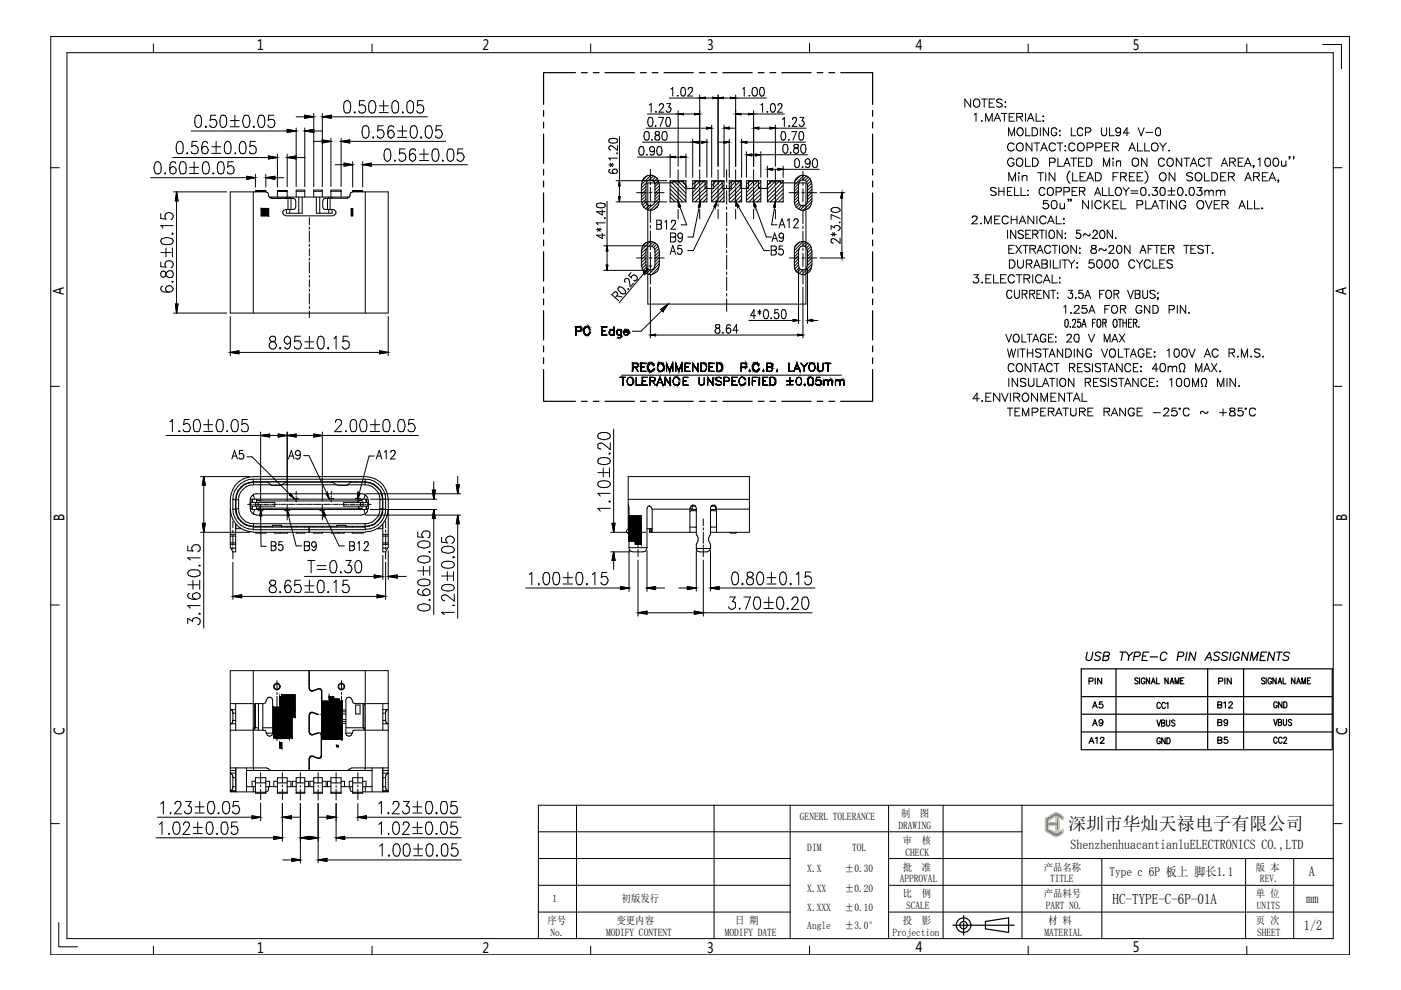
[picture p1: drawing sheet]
<svg xmlns="http://www.w3.org/2000/svg" width="297mm" height="210mm" viewBox="0 0 297 210" stroke-linecap="round" stroke-linejoin="round" font-family="sans-serif">
<defs><g id="words">
<g font-size="4.4">
<text x="230" y="146.4">PIN</text>
<text x="230.7" y="155.2">A9</text>
<text x="230.7" y="151.3">A5</text>
<text x="257.2" y="155.2">B9</text>
<text x="257.2" y="151.3">B12</text>
<text x="269.2" y="151.3">GND</text>
</g>
<g font-size="4">
<text x="230" y="158.8">A12</text>
<text x="244.5" y="158.8">GND</text>
<text x="257.2" y="158.8">B5</text>
<text x="269.2" y="158.8">CC2</text>
</g>
<text font-size="3.8" x="226.5" y="175.9">深圳市华灿天禄电子有限公司</text>
<text font-size="3.1" x="235.9" y="191.6">HC-TYPE-C-6P-01A</text>
<g font-size="3">
<text x="54.5" y="10.7">1</text>
<text x="102.3" y="10.7">2</text>
<text x="149.9" y="10.7">3</text>
<text x="194.2" y="10.6">4</text>
<text x="240.2" y="10.6">5</text>
<text x="13.6" y="62.6" transform="rotate(-90 13.6 62.6)">A</text>
<text x="285.5" y="62.6" transform="rotate(-90 285.5 62.6)">A</text>
<text x="13.6" y="110.5" transform="rotate(-90 13.6 110.5)">B</text>
<text x="285.6" y="110.5" transform="rotate(-90 285.6 110.5)">B</text>
<text x="13.7" y="155.7" transform="rotate(-90 13.7 155.7)">C</text>
<text x="285.6" y="155.7" transform="rotate(-90 285.6 155.7)">C</text>
<text x="54.5" y="202">1</text>
<text x="102.3" y="202">2</text>
<text x="149.9" y="202">3</text>
<text x="194.2" y="201.9">4</text>
<text x="240.2" y="201.9">5</text>
</g>
<g font-size="2.9">
<text x="277.5" y="185.7">A</text>
<text x="277" y="191.4">mm</text>
<text x="276.5" y="197.1">1/2</text>
</g>
<text font-size="2.8" x="227" y="180">ShenzhenhuacantianluELECTRONICS CO.,LTD</text>
<text font-size="2.7" x="235.2" y="185.7">Type c 6P 板上 脚长1.1</text>
<g font-size="2.2">
<text x="169.6" y="173.9">GENERL TOLERANCE</text>
<text x="191.1" y="173.3">制</text>
<text x="195.1" y="173.3">图</text>
<text x="190.5" y="175.7">DRAWING</text>
<text x="191.4" y="178.9">审</text>
<text x="195.4" y="178.9">核</text>
<text x="171.2" y="180.3">DIM</text>
<text x="171.2" y="184.8">X.X</text>
<text x="179.1" y="184.8">±0.30</text>
<text x="180.7" y="180.3">TOL</text>
<text x="191.4" y="184.6">批</text>
<text x="192" y="181.4">CHECK</text>
<text x="195.4" y="184.6">准</text>
<text x="221.3" y="184.6">产品名称</text>
<text x="266.3" y="184.6">版 本</text>
<text x="117.2" y="191.3">1</text>
<text x="131.8" y="191.3">初版发行</text>
<text x="171.2" y="189.2">X.XX</text>
<text x="179.1" y="189.2">±0.20</text>
<text x="190.8" y="187.1">APPROVAL</text>
<text x="191.4" y="190.2">比</text>
<text x="195.4" y="190.2">例</text>
<text x="221.3" y="190.2">产品料号</text>
<text x="222.6" y="187.1">TITLE</text>
<text x="266.3" y="190.2">单 位</text>
<text x="267.1" y="187.1">REV.</text>
<text x="116.1" y="195.9">序号</text>
<text x="130.7" y="195.9">变更内容</text>
<text x="155.8" y="195.9">日 期</text>
<text x="171.2" y="193.1">X.XXX</text>
<text x="171.2" y="197">Angle</text>
<text x="179.1" y="193.1">±0.10</text>
<text x="179.1" y="197">±3.0°</text>
<text x="191.4" y="195.9">投</text>
<text x="192.1" y="192.7">SCALE</text>
<text x="195.4" y="195.9">影</text>
<text x="221.7" y="192.7">PART NO.</text>
<text x="222.3" y="195.9">材 料</text>
<text x="266.3" y="195.9">页 次</text>
<text x="266.5" y="192.7">UNITS</text>
<text x="116.7" y="198.4">No.</text>
<text x="128.5" y="198.4">MODIFY CONTENT</text>
<text x="153.7" y="198.4">MODIFY DATE</text>
<text x="189.2" y="198.4">Projection</text>
<text x="221.5" y="198.4">MATERIAL</text>
<text x="266.5" y="198.4">SHEET</text>
</g>
</g></defs>
<!-- layer: fromat -->
<g fill="none" stroke="#000" stroke-width=".21">
<path d="M10.8 7.7h275.3v194.7h-275.3zM14.2 11.2h268.5v187.8h-268.5zM32.5 9.3v1.9M78.9 9.3v1.9M125.2 9.3v1.9M171.6 9.3v1.9v-1.9M218 9.3v1.9M264.3 9.3v1.9M10.8 35.6h1.8M282.7 35.6h1.8M10.8 81.9h1.8M282.7 81.9h1.8"/>
<path d="M10.8 128.3h1.8M282.7 128.3h1.8M10.8 174.6h1.8M114.1 176.4h102.6M114.1 170.7h168.6M282.7 174.6h1.8M114.1 193.4h53.4M114.1 187.7h53.4M114.1 182h53.4M188.4 193.4h94.3M188.4 187.7h94.3M188.4 182h94.3"/>
<path d="M32.5 200.6v1.8M78.9 200.6v1.8M125.2 200.6v1.8M171.6 200.6v1.8v-1.8M218 200.6v1.8M264.3 200.6v1.8"/>
</g>
<path d="M280.4 9.4h4v5.2M114.1 170.7v28.4M122.2 170.7v28.4M151.4 170.7v28.4M167.5 170.7v28.4M188.4 170.7v28.2M200 170.7v28.3M216.7 170.7v28.3M12.5 195.6v5.1h3.9M233.6 182v17M264.1 182v17M274.3 182v17" fill="none" stroke="#000" stroke-width=".21"/>
<!-- layer: DIM -->
<g fill="none" stroke="#000" stroke-width=".25">
<path d="M229.2 141.8v17.2M241.3 143.9l-.2-.2-.5 .2 .1 .2 .6 .6-.2 .3-.5-.2M241.6 143.7v1.3M242.8 144a.39 .39 0 0 0-.5-.3 .39 .39 0 0 0-.3 .5v.3a.39 .39 0 0 0 .4 .5 .39 .39 0 0 0 .4-.5h-.3M243.7 143.7v1.3l-.7-1.3v1.3M244.1 145l.4-1.3 .4 1.3M244.3 144.6h.5M245.2 143.7v1.3h.6M245.3 152.7l.4 1.3 .4-1.3M246 149.2a.37 .37 0 0 0-.4-.3 .37 .37 0 0 0-.3 .5v.3a.37 .37 0 0 0 .3 .5 .37 .37 0 0 0 .4-.3M246.3 153.3h.4l.3-.4-.3-.2h-.4v1.3l.6-.2 .1-.3-.3-.2M247.1 149.2a.39 .39 0 0 0-.5-.3 .39 .39 0 0 0-.3 .5v.3a.39 .39 0 0 0 .3 .5 .39 .39 0 0 0 .5-.3"/>
<path d="M247.3 152.7v.9l.3 .4 .4-.2v-1.1M247.4 149.1l.2-.2v1.3M247.7 143.7v1.3l-.7-1.3v1.3M248.1 145l.4-1.3 .3 1.3M248.2 144.6h.5M249.1 152.9l-.3-.2-.4 .2 .1 .3 .6 .3v.3l-.3 .2-.4-.2M249.1 145v-1.3l.5 1.3 .4-1.3v1.3M250.3 144.3h.5M251 143.7h-.7v1.3h.7M256 141.8v17.2M258.4 144.4h.7l.2-.2-.2-.4h-.7v1.2M259.7 143.8v1.2"/>
<path d="M261 143.8v1.2l-.8-1.2v1.2M263.7 141.8v17.2M268.2 143.9l-.3-.2-.4 .2 .1 .4 .5 .1a.36 .36 0 0 1-.1 .6 .36 .36 0 0 1-.5-.2M268.4 143.7v1.3M269.6 144a.39 .39 0 0 0-.5-.3 .39 .39 0 0 0-.3 .5v.3a.39 .39 0 0 0 .4 .5 .39 .39 0 0 0 .4-.5h-.3M270.1 152.5l.3 1.3 .4-1.3M270.6 143.7v1.3l-.7-1.3v1.3M271 145l.4-1.3 .4 1.3M271 153.2l.6-.1 .1-.4-.7-.2v1.3l.7-.1v-.3l-.2-.2M271.1 144.6h.5M272 143.7v1.3h.6M272.1 152.5v1.2l.3 .1 .3-.1 .1-1.2"/>
<path d="M273.9 152.7l-.3-.2-.5 .2 .1 .3 .7 .5v.2l-.3 .1-.5-.1M274.5 143.7v1.3l-.7-1.3v1.3M274.9 145l.4-1.3 .4 1.3M275.1 144.6h.5M276 145v-1.3l.4 1.3 .4-1.3v1.3M277.2 144.3h.4M277.8 143.7h-.6v1.3h.6M202 196.2h13M204.3 194.1v1.3M204.3 195.7v.3M204.3 196.3v.3M204.3 196.9v1.3"/>
<path d="M208.9 195.4l4.9-.8v3.1l-4.9-.8z"/>
<circle cx="204.3" cy="196.2" r="1.55"/>
<circle cx="204.3" cy="196.2" r=".78"/>
</g>
<!-- layer: 0 -->
<g fill="none" stroke="#999b37" stroke-width=".25">
<path d="M221.7 173.5v.1M222 173.4l-.3 .3M222.3 173.2l-.6 .6M222.3 173.9l-.6 .7M222.3 174.1l-.6 .6M222.3 174.2l-.6 .6M222.3 174.3l-.6 .6M222.3 174.4l-.6 .6M222.3 175.1l-.6 .6M222.3 175.2l-.6 .7M222.3 175.3l-.6 .7M222.3 175.4l-.6 .7"/>
<path d="M222.3 175.6l-.6 .5M222.3 175.6l-.5 .6M222.3 175.8l-.5 .4M222.3 174.5l-.6 .7M222.3 175.9l-.4 .4M222.4 175.9l-.4 .4M222.5 174.5l-.8 .8M222.5 173.1l-.8 .8M222.5 175.9l-.4 .5M222.6 176l-.5 .4M222.6 176.7l.4-.5-.4 .5M222.6 174.5l-.9 .9"/>
<path d="M222.6 176l-.4 .4M222.7 174.5l-1 1M222.7 176.1l-.4 .4M222.8 176.1l-.5 .4M222.8 172.9l-1.1 1.1M222.8 174.5l-1.1 1.1M222.9 176.1l-.5 .5M222.9 174.5l-.5 .5M222.9 176.2l-.4 .4M223 174.5l-.5 .5M223.1 172.7l-1.4 1.4M223.2 174.5l-.6 .5"/>
<path d="M223.2 176.3l-.5 .4M223.2 176.3l-.4 .5M223.3 174.5l-.6 .5M223.3 176.4l-.4 .4M223.3 172.6l-1.6 1.6M223.4 174.5l-.5 .5M223.4 176.4l-.5 .5M223.4 176.4l-.4 .5M223.5 174.5l-.5 .5M223.5 176.5l-.4 .5M223.6 176.5l-.5 .5M223.6 172.4l-1.9 2"/>
<path d="M223.6 174.5l-.5 .5M223.7 176.6l-.5 .4M223.7 174.5l-.5 .5M223.7 176.6l-.4 .5M223.8 172.3l-2.1 2.2M223.8 174.5l-.5 .5M223.8 176.7l-.4 .4M223.9 176.7l-.5 .5M224 172.3l-1.5 1.5M224 173.9l.3-.3-.3 .4M224 172.3l-1.3 1.4M224 173.4h.1"/>
<path d="M224 176.7l-.5 .5M224.1 173.4l-.1 .2M224.1 172.3l-1.1 1.2M224.2 173.4l-.2 .3M224.2 172.4l-1 1M224.2 176.6l-.6 .6M224.3 173.5l-.3 .3M224.3 172.4l-.8 .8M224.4 172.5l-.6 .6M224.4 173.7l-.4 .4M224.4 172.5l-.5 .5M224.4 173.8l-.4 .4"/>
<path d="M224.4 175.9l-.4 .5M224.5 173.9l-1.1 1.1M224.5 173.9l-.5 .4M224.5 174.1l-1 .9M224.5 174.2l-.8 .8M224.5 174.3l-.7 .7M224.5 174.4l-.6 .6M224.5 174.5l-.5 .5M224.5 174.6l-.5 .5M224.5 174.8l-.5 .5M224.5 174.9l-.5 .5M224.5 175l-.5 .5"/>
<path d="M224.5 175.1l-.5 .5M224.5 175.2l-.5 .5M224.5 175.3l-.5 .5M224.5 175.4l-.5 .5M224.5 175.6l-.5 .5M224.5 175.8l-.5 .5M224.5 172.6l-.5 .4M224.5 176.4l-.9 .9M224.6 172.6l-.5 .5M224.6 172.6l-.4 .5M224.7 172.7l-.4 .4M224.8 176.3l-1.1 1"/>
<path d="M224.8 172.7l-.5 .5M224.9 172.8l-.5 .4M224.9 172.8l-.4 .5M225 172.8l-.4 .5M225 176.1l-1.2 1.3M225.1 172.9l-.5 .5M225.1 172.9l-.4 .5M225.2 173l-.4 .4M225.3 173l-.5 .5M225.3 173.1l-.4 .4M225.3 176l-1.4 1.4M225.4 173.2l-.4 .4"/>
<path d="M225.4 173.3l-.3 .3M225.4 173.4l-.3 .3M225.4 173.5l-.2 .2M225.4 173.6l-.1 .1M225.4 173.7v.1M225.4 176l-1.4 1.4M225.4 176.1l-1.3 1.2M225.4 176.2l-1 1M225.4 176.4l-.7 .7M225.4 176.5l-.5 .4"/>
</g>
<path d="M223.6 173.1l-1.3 .8v.6h1.7v-1.1M223.9 173.4l.5 .5M224.2 177.3h-.5M224.3 173.1h-.7M224.4 175.8l-.5 .5 .1-1.3h-1.7v.8l1.3 .7M224.5 173.9v2M225.1 172.9l.2 .3 .1 .6-1.1-.7M225.2 172.9l-1.3-.6-2.2 1.3v2.5l2 1.2M225.2 176.8l-1 .5M225.4 176.3l-.3 .4M225.4 176.3v-.4l-1.4 .7-.4-.1" fill="none" stroke="#f1eb1f" stroke-width=".3"/>
<!-- layer: text -->
<g fill="none" stroke="#000" stroke-width=".25">
<path d="M230.5 138.3l-.2 1.2a.62 .62 0 0 0 .6 .6 .62 .62 0 0 0 .6-.6l.2-1.2M233.5 138.5a.71 .71 0 0 0-1.2 .2l.1 .2 .6 .3 .3 .3a.69 .69 0 0 1-.6 .5 .69 .69 0 0 1-.7-.2M233.9 139.1l1.1-.1 .3-.4-.2-.3h-1l-.3 1.7h1l.3-.6-.3-.3M237.5 138.3h1.1M238.1 138.3l-.4 1.7M238.8 138.3l.6 .8-.2 .9M240.2 138.3l-.8 .8M240.5 139.2h.7a.47 .47 0 0 0 .5-.4 .47 .47 0 0 0-.3-.5h-.8l-.3 1.7M242.3 139.1h.7M243.6 138.3h-1.2l-.3 1.7h1.1M243.9 139.3h1.5M247.4 138.7a.71 .71 0 0 0-.8-.4 .71 .71 0 0 0-.5 .6l-.1 .5a.63 .63 0 0 0 .5 .7 .63 .63 0 0 0 .7-.5"/>
<path d="M249.7 139.2l1.1-.1 .2-.2v-.5l-.3-.1h-.8l-.3 1.7M251.7 138.3l-.4 1.7M253.5 138.3l-.2 1.7-.9-1.7-.4 1.7M255.8 139.4h.9M258.7 138.5a.72 .72 0 0 0-1.3 .2l.2 .2 .7 .4 .2 .2a.69 .69 0 0 1-.6 .5 .69 .69 0 0 1-.7-.2M260.4 138.5a.65 .65 0 0 0-.7-.2 .65 .65 0 0 0-.5 .6l.9 .4 .1 .2a.72 .72 0 0 1-.6 .6 .72 .72 0 0 1-.7-.3M261 138.3l-.3 1.7M262.8 138.7a.68 .68 0 0 0-.7-.4 .68 .68 0 0 0-.6 .6 .85 .85 0 0 0 .3 1.1 .71 .71 0 0 0 .9-.6h-.4M264.7 138.3l-.3 1.7-.9-1.7-.3 1.7M267.3 139.1h.7M268.6 138.3h-1.2l-.3 1.7h1.1M270.3 138.3l-.3 1.7-.9-1.7-.4 1.7"/>
<path d="M270.7 138.3h1.2M271.3 138.3l-.3 1.7M273.4 138.5a.65 .65 0 0 0-.7-.2 .65 .65 0 0 0-.5 .6l.9 .4 .1 .2a.73 .73 0 0 1-1.2 .3M229.2 141.8h53.3v17.2h-53.3M229.2 155.2h53.3M229.2 151.4h53.3M229.2 147.7h53.3M236.6 141.8v17.2M255.5 140l1-1.7 .4 1.7M265.1 140l.3-1.7 .3 1.7 1.1-1.7-.3 1.7"/>
</g>
<!-- layer: 0 -->
<g fill="none" stroke="#000" stroke-width=".21">
<path d="M142.3 18.9l.3-.4v1.9M144.5 18.6l.5-.1a1.27 1.27 0 0 1 0 1.9l-.5-.1-.1-.2-.1-.8zM145.9 19l.3-.5 .6 .2v.6l-1 1.1h1.1M157.5 18.9l.3-.4v1.9M159.7 18.6a.54 .54 0 0 1 .8 .3 1.19 1.19 0 0 1-.4 1.5l-.4-.1a1.43 1.43 0 0 1 0-1.7zM161.2 18.6a.5 .5 0 0 1 .8 .3v1.2a.45 .45 0 0 1-.4 .3 .45 .45 0 0 1-.5-.3v-.8zM31.9 37.7h20.4M33 34.4l.5-.1a1.26 1.26 0 0 1 .7 1.5l-.1 .6a.77 .77 0 0 1-1.1 .4 2.21 2.21 0 0 1 0-2.4zM34.9 36.8l.2-.1v.1zM36.1 35.7a.74 .74 0 0 1 1.2 .1 .74 .74 0 0 1-.7 1.1l-.5-.3zM36.6 33.4h20.3M37.3 34.7l-.1-.3-.6-.1a1.41 1.41 0 0 0-.6 1.7"/>
<path d="M37.6 30.1l.6-.1a1.22 1.22 0 0 1 .6 1.5v.6a.82 .82 0 0 1-1.2 .4 2.48 2.48 0 0 1 0-2.4zM38.3 34.4l.5-.1a1.15 1.15 0 0 1 .7 1.5l-.1 .6a.82 .82 0 0 1-1.1 .4 2.48 2.48 0 0 1 0-2.4zM39.6 32.5l.1-.1 .1 .1zM40.2 36.8h1.9M40.2 35.5h1.9M40.5 27.8h20.4M41.2 34.3v2.3M41.6 24.5h.8a2.49 2.49 0 0 1 0 2.4l-.5 .2a1.9 1.9 0 0 1-.3-2.6zM41.8 30h-1.1v1.1a.83 .83 0 0 1 1.1 .1 .83 .83 0 0 1 0 1.1 .83 .83 0 0 1-1.1 .1l-.2-.3M43.1 31.1a.77 .77 0 0 1 1.1 .7 .77 .77 0 0 1-1.1 .7l-.4-.7zM43.2 34.4l.6-.1a1.62 1.62 0 0 1 .6 1.5l-.1 .6a.7 .7 0 0 1-1.1 .4 2.48 2.48 0 0 1 0-2.4zM43.6 26.8l.2 .1-.2 .2z"/>
<path d="M44 30.4l-.1-.3-.5-.1a1.89 1.89 0 0 0-.7 1.8M44.9 32.5h1.9M44.9 31.1h1.9M45.2 36.7l.2 .1-.2 .1zM45.7 24.4h-1l-.2 1.2a.85 .85 0 0 1 1.2 0 .85 .85 0 0 1 0 1.2 .85 .85 0 0 1-1.2 0v-.3M45.8 30v2.3M46.4 34.4l.3-.1 .6 .1a2.49 2.49 0 0 1 0 2.4 .77 .77 0 0 1-1.1-.4 2.81 2.81 0 0 1 .2-2zM46.9 24.5l.5-.1a1.17 1.17 0 0 1 .7 1.5l-.1 .6-.3 .4-.4 .2a1.26 1.26 0 0 1-.7-1.5zM47.9 30.1l.5-.1a1.35 1.35 0 0 1 .6 1.5l-.3 1-.5 .1a1.14 1.14 0 0 1-.6-1.5zM48.8 25.6h1.9M48.8 26.9h1.9M49.5 34.3h-1.1l-.1 1.2a.77 .77 0 0 1 1-.3 .77 .77 0 0 1 .3 1 .75 .75 0 0 1-.6 .7 .75 .75 0 0 1-.8-.5"/>
<path d="M49.8 24.4v2.3M49.9 32.4v.2zM51.1 30.1l.4-.1a1.35 1.35 0 0 1 .7 1.5l-.3 1-.5 .1a1.14 1.14 0 0 1-.7-1.5zM51.8 24.5l.5-.1a1.17 1.17 0 0 1 .7 1.5l-.1 .6-.3 .4-.5 .2a1.9 1.9 0 0 1-.3-2.6zM52.3 37.4l1.9 .3-1.9 .3zM53.7 26.9l.1-.1 .1 .1-.1 .2zM54.2 37v2.7M54.2 30h-1.1l-.1 1.1a.83 .83 0 0 1 1.1 .1 .83 .83 0 0 1 0 1.1 .83 .83 0 0 1-1.1 .1l-.1-.3M55 24.5l.5-.1a1.17 1.17 0 0 1 .6 1.5v.6l-.3 .4-.5 .2a1.9 1.9 0 0 1-.3-2.6zM56.4 37v2.7M56.4 37.7l1.9-.3v.6zM56.9 33.1l1.9 .3-1.9 .3z"/>
<path d="M58.1 24.4h-1.1l-.1 1.2a.86 .86 0 0 1 1.2-.1 .86 .86 0 0 1 .1 1.2 .75 .75 0 0 1-.8 .4 .75 .75 0 0 1-.6-.6M58.3 37.7h1.9M58.8 32.7v7M60.9 27.4l1.9 .4-1.9 .3zM60.9 32.7v6.9M62.8 27.1v12.5M62.8 24.8h1.8M62.8 33.4h1.9M62.8 33.1l-1.9 .3 1.9 .3M64.6 24.4l1.9 .4-1.9 .3zM64.6 27.1v12.5M66.4 30h1.9"/>
<path d="M66.5 24v15.6M66.5 27.8h1.8M66.5 27.4l-1.9 .4 1.9 .3M68.3 24v15.6M68.3 24.8l1.9-.4v.7zM68.3 29.7l1.9 .3-1.9 .3M70.2 29.3v10.3M70.2 24.8h20.4M71 34.9h2M72.3 29.3v10.3M72.3 30l1.8-.3v.6zM73 34.6l1.8 .3-1.8 .3z"/>
<path d="M73.2 21.5l.5-.2a1.27 1.27 0 0 1 .7 1.6l-.2 .6a.72 .72 0 0 1-1 .4 2.48 2.48 0 0 1 0-2.4zM74.1 30h20.4M74.8 34.3v5.4M75.1 23.9l.1-.2 .1 .2zM76.9 34.3v5.4M76.9 34.9l1.8-.3v.6zM77.1 26.8a.77 .77 0 0 1 1.1 .3 2.71 2.71 0 0 1-.3 2l-.5 .2a1.57 1.57 0 0 1-.5-2.2zM77.3 21.3h-1l-.1 1.1a.86 .86 0 0 1 1.3 .7 .86 .86 0 0 1-1.2 .8l-.3-.4M78.5 21.5a.6 .6 0 0 1 1 .3 2.25 2.25 0 0 1-.2 2.1 .77 .77 0 0 1-1.1-.4 2.41 2.41 0 0 1 .3-2zM78.7 34.9h20.4M79.1 29.1h.1l-.1 .2zM80.4 22.4h1.9"/>
<path d="M80.4 23.9h1.9M81.3 26.7h-1.1l-.1 1.1a.79 .79 0 0 1 .9-.2 .79 .79 0 0 1 .4 .9 .74 .74 0 0 1-.6 .8 .74 .74 0 0 1-.8-.5M81.3 21.3v2.3M81.8 31.7l.4-.1a1.14 1.14 0 0 1 .7 1.5l-.1 .6-.3 .3-.4 .2a1.22 1.22 0 0 1-.7-1.5l.1-.7zM82.5 27.8a.8 .8 0 0 1 1.1 .5 .8 .8 0 0 1-.7 1 .87 .87 0 0 1-.7-.7 .87 .87 0 0 1 .3-.8zM83.4 21.5l.5-.2a1.16 1.16 0 0 1 .6 1.6l-.3 1-.5 .1a1.16 1.16 0 0 1-.6-1.6l.1-.6zM83.5 27a.75 .75 0 0 0-1-.2l-.2 .3-.1 1.3M83.7 34v.2zM84.3 27.8h1.9M84.3 29.1h1.9M85.3 26.7v2.2M85.4 23.7v.3z"/>
<path d="M85.9 31.6h-1.1l-.1 1.1a.87 .87 0 0 1 1.4 .4 .87 .87 0 0 1-1 1.1l-.4-.2-.1-.3M86.6 21.5l.5-.2a1.16 1.16 0 0 1 .6 1.6l-.3 1-.5 .1a1.16 1.16 0 0 1-.7-1.6l.1-.6zM86.9 32.9a.73 .73 0 0 1 1-.2 .73 .73 0 0 1 .2 1.1l-.6 .4a.89 .89 0 0 1-.6-1.3zM87.3 26.8a.67 .67 0 0 1 1 .3 1.77 1.77 0 0 1-.4 2.2h-.3a1.22 1.22 0 0 1-.6-1.5l.1-.7zM88.1 32l-.1-.3a.81 .81 0 0 0-1.1 .3l-.1 1.3M89 32.7h1.9M89 34h1.9M89.3 29l.1 .1-.1 .2zM89.7 21.3h-1.1l-.1 1.1a.86 .86 0 0 1 1.3 .7 .86 .86 0 0 1-1.2 .8l-.3-.4M89.9 31.6v2.2M90.5 26.8a.67 .67 0 0 1 1 .3 1.77 1.77 0 0 1-.5 2.2h-.2a1.22 1.22 0 0 1-.7-1.5l.1-.7zM91.9 31.7a.72 .72 0 0 1 1 .3 2.45 2.45 0 0 1-.1 2l-.6 .2a1.22 1.22 0 0 1-.6-1.5z"/>
<path d="M93.6 26.7h-1.1l-.1 1.1a.81 .81 0 0 1 1-.2 .81 .81 0 0 1 .4 .9 .76 .76 0 0 1-.6 .8 .76 .76 0 0 1-.9-.5M93.9 34h.1l-.1 .2zM95.1 31.7a.77 .77 0 0 1 1.1 .3 2.71 2.71 0 0 1-.3 2l-.5 .2a1.57 1.57 0 0 1-.5-2.2zM98.1 31.6h-1l-.1 1.1a.84 .84 0 0 1 1-.2 .84 .84 0 0 1 .4 .9 .78 .78 0 0 1-.6 .8 .78 .78 0 0 1-.9-.5M129.1 35h1M129.2 29.5l.7-.2a.88 .88 0 0 1 1 .4l-.1 .4-.7 .3a.87 .87 0 0 1-1-.5zM129.3 35.9l-.1 .1-.1 .4a1.07 1.07 0 0 0 1.2 .4M129.3 34.6l.6 .7M129.9 36.1l.2-.2h.6l.2 .5-.2 .3-.4 .1-.5-.4zM129.9 34.6l-.6 .7M130.6 38.3h10.8M130.8 32.4v.2z"/>
<path d="M130.9 30.9v1a1.99 1.99 0 0 0-1.5-1 .45 .45 0 0 0-.3 .5 .45 .45 0 0 0 .4 .4M130.9 33.5h-1.8l.3 .5M131.3 29v9.3M131.3 39.4v2.3M131.3 38.3l.2 1.1h-.3zM135.1 33.3h7M135.7 31.2a.5 .5 0 0 1 .8 .2v1.2a.51 .51 0 0 1-.5 .3 .51 .51 0 0 1-.5-.3 1.64 1.64 0 0 1 .2-1.4zM136 39v3.8M136.2 38.4l-.1 .6M136.2 30.1h10.7M136.8 28a.54 .54 0 0 1 .8 .2v1.2a.54 .54 0 0 1-.5 .3 .54 .54 0 0 1-.5-.3 1.64 1.64 0 0 1 .2-1.4zM137 39v3.8l-.8 .7"/>
<path d="M137 38.9l-1 .9M137 39.6l-1 .8M137 27.2h12.8M137 39l.1-.4a.9 .9 0 0 1 1-.4 .9 .9 0 0 1 .7 .8M137.1 32.8l.1 .1zM137.3 37.2l-1.1 1.2M137.3 24.2h6.5M137.6 25l.4-.1a1.11 1.11 0 0 1 .4 1.5l-.2 .3-.4 .1a1.32 1.32 0 0 1-.2-1.8zM137.6 22.3l.5-.3v1.8M137.9 35.9v2.2M137.9 38.6v.6M137.9 39.7v2.9"/>
<path d="M138.1 37.1l-2.1 2.1M138.1 29.6h.2zM138.6 37.3l-.9 .8M138.8 31.7a.85 .85 0 0 1-.5 1.2l-.5-.2M138.9 26.7h.2zM139 28a.4 .4 0 0 0 .2 .6l.3 .1a.53 .53 0 0 1 .4 .8 .53 .53 0 0 1-.9 0 .53 .53 0 0 1 .3-.8l.4-.2 .1-.3-.3-.3zM139 37.5l-.6 .6M139.1 23.6v.2zM139.3 37.8l.3 .6 .1 .6M139.3 37.8a1.85 1.85 0 0 0-3.1 .6M139.3 37.8l-.6 .6M139.5 31.2a.5 .5 0 0 1 .8 .2v1.2a.51 .51 0 0 1-.5 .3 .51 .51 0 0 1-.5-.3 1.64 1.64 0 0 1 .2-1.4z"/>
<path d="M139.6 38.2l-.7 .8v3.8M139.6 24.9h1.1l-.7 1.9M139.7 38.7l-.8 .9M139.8 22.4a.45 .45 0 0 1 .5-.4 .45 .45 0 0 1 .4 .4l-1 1.4h1.1M139.8 39v3.8M139.8 39.4l-.9 .9M140.6 28a.5 .5 0 0 1 .8 .2v1.2a.51 .51 0 0 1-.5 .3 .51 .51 0 0 1-.5-.3 1.64 1.64 0 0 1 .2-1.4zM141.4 25l.4-.1a1.36 1.36 0 0 1 0 1.9h-.2a1.11 1.11 0 0 1-.4-1.5zM141.4 22h.8l-.4 .7a.53 .53 0 0 1 .4 .8 .53 .53 0 0 1-1 0M141.9 20.8h6.5M142.1 38.3h3.3v4.5h-3.3zM142.1 32.7v4.9"/>
<path d="M142.1 33.3l1.1-.2v.3zM142.1 39.2l3.3 3.5M142.1 38.4l3.3 3.4M142.8 38.3l2.6 2.7M143.2 33.3h1.1M143.6 20.3h.2zM143.7 38.3l1.7 1.8M143.8 24.2l1.1-.2v.3zM143.8 23.5v11.8M143.8 36v2.1M143.8 38.6v.6M143.8 39.8v2.9"/>
<path d="M144.3 33.1l1.1 .2-1.1 .1zM144.5 38.3l.9 .9M144.9 38.9l.4 .1 .1 .4M144.9 24.2h2.3M145 38.8v-.3h-2.4v.3h-5.3v25.7h33.6v-25.7h-5.4v-.3h-2.2v.3M145.3 38.3l.1 .1M145.4 32.7v4.9M145.5 39.6l.2 .4M145.6 40h1.7v-1.5h2.2v1.5M146.9 38.3h3v4.5h-3zM146.9 29.5v8.1M146.9 30.1l1.2-.1v.4z"/>
<path d="M147.2 24l1.2 .2-1.2 .1zM147.7 38.3l-.8 .8M148.1 30.1h.7M148.4 20.2v15.1M148.4 36v2.1M148.4 38.6v.6M148.4 39.8v2.9M148.4 20.8l1.1-.2v.3zM148.5 38.3l-1.5 1.7M148.8 30l1.1 .1-1.1 .3zM149.4 38.3l-2.5 2.6M149.5 40h1.8v-1.6h1.8v1.6h1.9v-1.6h1.9v1.6h1.8v-1.6h2.1v1.6"/>
<path d="M149.5 40l-2.6 2.5M149.5 20.8h1.6M149.8 27l1.1 .2-1.1 .1zM149.9 29.5v8.1M149.9 38.6l-3 3M149.9 39.5l-.4 .5M150.9 38.3h2.6v4.5h-2.6zM150.9 26.5v11.1M151.1 20.6l1.1 .2-1.1 .1zM151.1 38.3l-.2 .1M151.9 38.3l-1 1M152.2 20.8l1.1-.2v.3z"/>
<path d="M152.2 20.2v15.1M152.2 36v2.1M152.2 38.6v.6M152.2 39.8v2.9M152.4 30.1h1.1M152.7 38.3l-1.8 1.8M153.3 20.8h1.6M153.5 26.5v11.1M153.5 27.2l1.1-.2v.3zM153.5 38.4l-2.6 2.6M153.5 39.2l-2.6 2.7M153.5 30l1.1 .1-1.1 .3"/>
<path d="M154.1 36v2.7M154.1 39.2v.7M154.6 38.3h2.6v4.5h-2.6zM154.6 29.5v8.1M154.6 27.2h1.1M154.9 20.6l1.1 .2-1.1 .1zM155.3 38.3l-.7 .6M156 20.8h6.5M156 20.2v15.1M156 36v2.1M156 38.6v.6M156 39.8v2.9"/>
<path d="M156 24.2l1.1-.2v.3zM156.1 38.3l-1.5 1.5M156.9 38.3l-2.3 2.3M157.1 24.2h1.6M157.2 29.5v8.1M157.2 38.9l-2.6 2.6M157.2 39.6l-2.6 2.6M157.2 30.1l1.1-.1v.4zM158.3 38.3h3v4.5h-3zM158.3 32.2v5.4M158.3 32.8l1.1-.1v.4zM158.3 30.1h12.5"/>
<path d="M158.7 24l1.1 .2-1.1 .1zM158.8 20.3h.2zM159.1 38.3l-.8 .8M159.4 32.8h.8M159.8 24.2h6.5M159.8 23.5v11.8M159.8 36v2.1M159.8 38.6v.6M159.8 39.8v2.9M159.8 27.2l1.1-.2v.3zM159.9 38.3l-1.6 1.7M160.2 32.7l1.1 .1-1.1 .3z"/>
<path d="M160.7 38.3l-2.4 2.6M160.8 40l-2.5 2.5M160.9 27.2h2.4M161.3 22.3l.4-.3v1.8M161.3 32.2v5.4M161.3 38.6l-3 3M161.3 39.5l-.5 .5M161.3 32.8h9.9M162.6 23.7h.2zM162.7 38.3h3.3v4.5h-3.3zM162.7 35.9l1.1-.2v.4zM162.7 39.6l-.1 .4h-1.8"/>
<path d="M162.7 35.2v2.4M162.8 38.3l-.1 .1M163.3 27l1.1 .2-1.1 .1zM163.3 38.8l-.6 .4M163.3 38.9l-.4 .1-.2 .4M163.6 22.1a.48 .48 0 0 1 .7 .2 1.26 1.26 0 0 1-.4 1.5h-.1a1.28 1.28 0 0 1-.2-1.7zM163.7 38.3l-.4 .5M163.8 35.9h1.1M164.4 26.5v8.8M164.4 36v2.1M164.4 38.6v.6M164.4 39.8v2.9"/>
<path d="M164.4 27.2h6.5M164.5 38.3l-1.8 1.8M164.9 22.4v-.1a.43 .43 0 0 1 .5-.3 .43 .43 0 0 1 .4 .4l-.9 1.4h1M164.9 35.7l1.1 .2-1.1 .2zM165.3 38.3l-2.6 2.7M165.8 28l.2-.1a1.02 1.02 0 0 1 0 1.8l-.2-.1-.2-.6zM165.9 25.3l.4-.4v1.9M166 35.9h7.7M166 38.4l-3.3 3.4M166 39.2l-3.3 3.5M166 35.2v2.4M166.2 30.7a.51 .51 0 0 1 .8 .2l.1 .5a.96 .96 0 0 1-.5 1.1h-.2a1.35 1.35 0 0 1-.2-1.8z"/>
<path d="M167.1 29.6h.2zM167.3 26.6v.2zM167.6 32.3v.2zM167.9 27.9h1l-.8 1.8M168 25.4v-.1a.44 .44 0 0 1 .7-.4 .44 .44 0 0 1 .1 .7l-.8 1.2h1M168.4 30.7a.39 .39 0 0 0 .2 .6 .58 .58 0 0 1 .7 .4 .58 .58 0 0 1-.3 .7 .58 .58 0 0 1-.8-.3 .88 .88 0 0 1 1-.9v-.5zM168.7 33.8l.4-.2a1.42 1.42 0 0 1 .2 1.8 .55 .55 0 0 1-.8-.2v-1.2zM169.3 39v3.8M169.3 38.9l-.9 1M169.3 39.6l-.9 .9M169.6 24.9h.8l-.4 .7a.57 .57 0 0 1 .4 .9 .57 .57 0 0 1-1-.1M169.6 28l.3-.1a1.12 1.12 0 0 1 0 1.8l-.5-.3v-1.2z"/>
<path d="M169.8 37.2l-1.3 1.2M170 30.7a.51 .51 0 0 1 .8 .2l.1 .5a.96 .96 0 0 1-.5 1.1h-.2a1.35 1.35 0 0 1-.2-1.8zM170.1 35.4h.1zM170.2 36.3v1.9M170.2 38.8v.5M170.2 40v2.8M170.5 37.1l-2.1 2.1M171 38.5l.1 .5M171 38.5a.91 .91 0 0 0-1-.3 .91 .91 0 0 0-.6 .8M171 37.3l-.8 .8M171.2 39v3.8M171.4 37.5l-.7 .7"/>
<path d="M171.8 34.2a.92 .92 0 0 1-.5 1.3l-.4-.1-.1-.1M171.8 37.8l-.8 .7M172 38.3l-.8 .8M172.1 39a1.82 1.82 0 0 0-1.9-1.9 1.82 1.82 0 0 0-1.8 1.9v3.8a1.82 1.82 0 0 0 1.8 1.8 1.82 1.82 0 0 0 1.9-1.8M172.1 39v3.8l-1.8 1.8M172.1 38.8l-.9 .9M172.1 39.5l-.9 .8M172.5 33.8l.4-.2a1.42 1.42 0 0 1 .2 1.8 .55 .55 0 0 1-.8-.2 1.64 1.64 0 0 1 .2-1.4zM205.8 21v1.7l-1.2-1.7v1.7M206.6 24.3l.3-.3v1.7M206.7 21.1a.84 .84 0 0 1 1.1 .7 .84 .84 0 0 1-.9 .9 1.03 1.03 0 0 1-.2-1.6zM208.1 21h1.3"/>
<path d="M208.2 25.6v.1zM208.7 21v1.7M209 25.7v-1.7l.6 1.7 .8-1.7v1.7M209.7 21.8h.7M210.7 25.7l.8-1.7 .6 1.7M210.9 21h-1.2v1.7h1.2M211 25.1h.9M211.8 39.8v1.6M212.3 24h1.2M212.5 21.3a.73 .73 0 0 0-1.2 .1l.2 .3 .8 .3 .2 .2a.69 .69 0 0 1-.5 .6 .69 .69 0 0 1-.7-.3M212.9 39.8v1.6M213 24v1.7"/>
<path d="M213.1 21.7h.1zM213.1 22.6h.1v.1zM213.8 28.8v-1.7l.7 1.7 .6-1.7v1.7M213.9 38.4v-1.8l.7 1.8 .7-1.8v1.8M214 24.8h.7M214.6 39.8h-1v1.6h1M215 33.9a.81 .81 0 0 0-1.3 0 .81 .81 0 0 0 .3 1.2l.1 .2a.68 .68 0 0 0 .9-.8h-.5M215 30.7a.76 .76 0 0 0-1-.3 .76 .76 0 0 0-.4 1l.2 .4 .4 .2 .5-.1 .3-.3M215.1 24h-1.1v1.7h1.1M215.1 39.8v1.6h1M215.6 24.8l1.1-.1 .1-.2-.1-.4-1.1-.1v1.7M215.6 33.8a.81 .81 0 0 1 1.2 .1 .81 .81 0 0 1-.1 1.1 .74 .74 0 0 1-1 .1 .74 .74 0 0 1-.2-.9z"/>
<path d="M215.7 30.5a.79 .79 0 0 1 1.1 0 .79 .79 0 0 1 0 1.1l-.2 .3a.84 .84 0 0 1-1.1-.3 .84 .84 0 0 1 .2-1.1zM216 27.2a.73 .73 0 0 1 .8 .1 .73 .73 0 0 1 .1 .9 .69 .69 0 0 1-.8 .6 .96 .96 0 0 1-.1-1.6zM216 36.6l.1 .1zM216 37.3v1.1M216.2 24.8l.6 .9M216.5 39.8v1.6h1M216.7 37.5a.75 .75 0 0 1 .9-.2l.1 1.1M216.7 37.2v1.2M217.4 24v1.7M217.4 33.5v1.8h1.1M217.5 27.1v1.7h1M217.8 25.7l.7-1.7 .7 1.7"/>
<path d="M218.1 25.1h.9M218.8 30.3v1.7l-1.2-1.7v1.7M218.8 27.1h.6a.92 .92 0 0 1 .6 .8 .92 .92 0 0 1-.6 .9h-.6zM218.9 33.5a.94 .94 0 0 1 1.1 .4 .94 .94 0 0 1-.1 1.1l-.4 .3h-.6zM219.2 30.3h1.2M219.7 24v1.7h1M219.9 30.3v1.7M220 36.6h1.3M220.6 27.1v1.7M220.7 36.6v1.8M220.7 32l.6-1.7 .8 1.7M220.9 31.4h.9"/>
<path d="M221.1 24.7l.1-.1 .1 .1zM221.1 25.7h.2zM221.7 36.6v1.8M222.3 27.1v1.7l-1.1-1.7v1.7M222.5 34.4h1l.2-.3v-.4l-.4-.2h-.8v1.8M223.7 36.6v1.8l-1.3-1.8v1.8M223.8 30.7a.8 .8 0 0 0-1.1-.2 .8 .8 0 0 0-.3 1 .8 .8 0 0 0 1 .4l.4-.3M224 27.5a.59 .59 0 0 0-.7-.4 .59 .59 0 0 0-.4 .7 .71 .71 0 0 0 .1 .8 .71 .71 0 0 0 .8 .1l.2-.5h-.3M224.1 30.3h1.2M224.3 33.5v1.8h1M224.6 28.7h.2zM224.7 27.7l.1 .1z"/>
<path d="M224.8 30.3v1.7M225.5 35.3l.7-1.8 .7 1.8M225.8 31.9h.1zM225.8 34.7h.8M225.8 31h.1zM226.6 39.8l.1 .1M226.6 39.8h-1v1.6M226.7 39.9l.1 .4-.2 .3-1 .1M226.9 36.3a1.62 1.62 0 0 0 0 2.6M227 33.5h1.3M227.1 27.1v1.7h1M227.4 36.6v1.8h1.1"/>
<path d="M227.6 33.5v1.8M227.9 30.7a.72 .72 0 0 0-1-.3 .72 .72 0 0 0-.3 1 .66 .66 0 0 0 .6 .6 .66 .66 0 0 0 .7-.4M228.4 39.8h-1.1v1.6h1.1M228.6 30.5a.83 .83 0 0 1 1.2 .1 .83 .83 0 0 1-.1 1.2 .73 .73 0 0 1-1 .1 .73 .73 0 0 1-.2-.9zM228.7 34.4h.7M229 37.5h.7M229.5 27.5a.59 .59 0 0 0-.6-.4 .59 .59 0 0 0-.5 .7 .72 .72 0 0 0 .2 .8 .72 .72 0 0 0 .8 .1l.1-.3M229.8 33.5h-1.1v1.8h1.1M230.1 28l1-.1 .2-.2-.2-.5-1-.1v1.7M230.1 36.6h-1.1v1.8h1.1M230.3 33.5h.6a.93 .93 0 0 1 .6 .9 .93 .93 0 0 1-.6 .9h-.6zM230.4 38.4l.7-1.8 .7 1.8"/>
<path d="M230.5 31.2h.8l.4-.3a.46 .46 0 0 0-.4-.6h-.8v1.7M230.6 37.8h.9M232.3 36.6h.6a.93 .93 0 0 1 .6 .9 .93 .93 0 0 1-.6 .9h-.6zM232.3 31.2h.8l.5-.3a.46 .46 0 0 0-.5-.6h-.8v1.7M233.5 27.1v1.2a.56 .56 0 0 0 .6 .5 .56 .56 0 0 0 .5-.5v-1.2M233.7 39.8v1.6h1.1M233.9 35.3v-1.8l.7 1.8 .7-1.8v1.8M234.2 31.1h.7M235.1 39.8v1.6h1M235.3 27.1v1.7h.9M235.3 30.3h-1.1v1.7h1.1M235.9 31.1l1.1-.1 .1-.4-.4-.3h-.8v1.7"/>
<path d="M236 34.2v1.1M236 37.5h.7M236 33.5v.2zM236.5 31.1l.6 .9M236.7 34.1v1.2M236.7 34.4a.65 .65 0 0 1 .8-.2l.1 1.1M236.7 39.8a.81 .81 0 0 1 1.1 .8 .81 .81 0 0 1-1.1 .8l-.1-.2a1.13 1.13 0 0 1 .1-1.4zM237.1 36.6h-1.1v1.8M237.6 37.5l1-.2 .2-.2-.1-.4-1.1-.1v1.8M237.6 27.7a.76 .76 0 0 1-.6 1.1l-.4-.3M238.1 39.8l.6 .8M238.2 37.5l.6 .9"/>
<path d="M239.3 32l.7-1.7 .7 1.7M239.4 39.8l-.7 .8M239.4 28.2h-1.2l.7-1.1v1.7M239.5 37.5h.7M239.6 31.4h.9M240.2 33.8a.78 .78 0 0 1 1.1-.1 .78 .78 0 0 1 0 1.1l-.5 .5a.9 .9 0 0 1-.8-.6 .9 .9 0 0 1 .2-.9zM240.6 36.6h-1.1v1.8h1.1M241.1 37.5h.7M241.2 30.3v1.7h1.1M241.3 27.1l.6 1.7 .7-1.7M242.1 39.8a.59 .59 0 0 1 .8 .3l.1 .4a.7 .7 0 0 1-.7 .9 1.05 1.05 0 0 1-.2-1.6zM242.3 36.6h-1.2v1.8h1.2"/>
<path d="M242.7 30.3v1.7h1.1M242.7 36.3a1.56 1.56 0 0 1 0 2.6M243 28.1h1.4M243.2 33.5v1.8l-1.2-1.8v1.8M244.3 30.5a.8 .8 0 0 1 1.1 .1 .8 .8 0 0 1 0 1.1 .8 .8 0 0 1-1.1 .1l-.1-.4zM244.4 39.8h1l-.6 .6a.54 .54 0 0 1 .6 .7 .54 .54 0 0 1-.7 .3l-.4-.1v-.2M245.3 27.2a.5 .5 0 0 1 .7 .2l.1 .4a.7 .7 0 0 1-.7 1 1.12 1.12 0 0 1-.1-1.6zM245.9 30.3l.7 .8M246 36.9a.76 .76 0 0 1 1.1-.1 .76 .76 0 0 1 .1 1.1l-.1 .2a.82 .82 0 0 1-1.2-.1 .82 .82 0 0 1 .1-1.1zM246.1 39.8a.58 .58 0 0 1 .9 .3v.4a.7 .7 0 0 1-.6 .9 1.13 1.13 0 0 1-.3-1.6zM246.6 31.1v.9M246.9 33.9a.71 .71 0 0 0-1-.3 .71 .71 0 0 0-.3 .9 .66 .66 0 0 0 .5 .8 .66 .66 0 0 0 .8-.5"/>
<path d="M247.3 30.3l-.7 .8M247.5 33.8a.81 .81 0 0 1 1.2 .2 .81 .81 0 0 1-.3 1.1 .74 .74 0 0 1-.8-.1 .74 .74 0 0 1-.2-.8zM247.7 31.9h.2zM248.4 39.8v1.4M249.1 36.6v1.8l-1.2-1.8v1.8M249.9 39.8a.54 .54 0 0 1 .8 .3 .79 .79 0 0 1 .1 .9 .79 .79 0 0 1-.9 .4 1.24 1.24 0 0 1 0-1.6zM250.5 33.5v1.8l-1.1-1.8v1.8M251 33.5h1.2M251.6 33.5v1.8M252.4 39.8a.5 .5 0 0 1 .7 .3 .87 .87 0 0 1-.5 1.3 1.05 1.05 0 0 1-.2-1.6zM252.4 35.3l.7-1.8 .7 1.8M252.6 34.7h.9"/>
<path d="M252.8 36.9a.72 .72 0 0 0-1.2 .1v.2l1.1 .4 .1 .5a.82 .82 0 0 1-1.2 0M253.5 36.9a.81 .81 0 0 1 1.1 0 .81 .81 0 0 1 0 1.1 .81 .81 0 0 1-1.1 .1l-.1-.5zM253.9 39.8h.9l-.5 .6a.53 .53 0 0 1 .6 .6 .53 .53 0 0 1-.8 .4l-.4-.3M255.4 33.9l-.1-.1a.66 .66 0 0 0-.9-.2 .83 .83 0 0 0-.3 1.2 .83 .83 0 0 0 1.2 .2l.1-.2M255.4 36.6v1.8h1.1M255.7 33.5h1.2M256.3 33.5v1.8M256.9 36.6h.7a.94 .94 0 0 1 .5 .9 .94 .94 0 0 1-.5 .9h-.7zM258.8 37.5h.7M258.9 35.3l.7-1.8 .7 1.8M259.2 34.7h.8M259.9 36.6h-1.1v1.8h1.1"/>
<path d="M260.4 37.5h.9l.2-.2 .2-.3-.4-.4h-.9v1.8M260.7 34.4h.8l.4-.4v-.1l-.4-.4h-.8v1.8M261.1 37.5l.6 .9M261.3 34.4l.6 .9M262.5 34.4h.7M263.6 33.5h-1.1v1.8h1.1M263.8 35.3l.8-1.8 .7 1.8M263.9 38.4l.7-1.8 .7 1.8M264.1 34.7h.9M264.2 37.8h.9M265.7 35.1h.2l-.1 .2zM265.8 37.5l1.1-.2 .1-.2-.1-.4-1.1-.1v1.8"/>
<path d="M265.9 35.1l-.2 .5M266.4 37.5l.6 .9M266.8 33.9l.3-.4v1.8M267.6 37.5h.8M268.4 33.6a.61 .61 0 0 1 .9 .3 1.11 1.11 0 0 1-.4 1.4h-.2a1.1 1.1 0 0 1-.3-1.7zM268.8 36.6h-1.2v1.8h1.2M269 38.4l.8-1.8 .7 1.8M269.3 37.8h.9M270.1 33.6a.56 .56 0 0 1 .9 .3 .85 .85 0 0 1 .1 .8 .85 .85 0 0 1-.7 .6l-.3-.2a1.24 1.24 0 0 1 0-1.5zM270.9 38.2h.2l-.1 .2zM271.1 38.2l-.2 .5M271.7 34.1l.1 1a.59 .59 0 0 0 .8-.1"/>
<path d="M272.6 34.1v1.2M273.3 33.3h.2zM273.5 33.3l-.2 .4M274.2 33.3h.1zM274.3 33.3l-.1 .4M34.1 45.3v1l1.1 .2a.86 .86 0 0 1 0-1.2 .86 .86 0 0 1 1.2 0 .86 .86 0 0 1 .1 1.2l-.2 .1M34.1 55.5v1.1h1.1a.83 .83 0 0 1 .1-1.1 .83 .83 0 0 1 1.1 0 .83 .83 0 0 1 .1 1.1l-.2 .2M34.1 53.6h2.2M34.3 50.7a2.29 2.29 0 0 1 2.2 0 .68 .68 0 0 1-.2 1.1 2.65 2.65 0 0 1-2-.2l-.2-.4zM34.3 57.6l-.2 .8a.58 .58 0 0 0 .9 .3l.1-.2a.83 .83 0 0 1 .8-1.1 .83 .83 0 0 1 .8 1 .86 .86 0 0 1-1 .4 .86 .86 0 0 1-.6-1 .56 .56 0 0 0-.8-.2zM35.2 52.6v1.9M36.5 52.6v1.9"/>
<path d="M36.5 59.6l.2 .1-.2 .1zM36.5 49.4l.2 .2-.2 .1zM36.7 47.8h-2.6l.5 .6M36.8 40.7h11.3M37.4 42.6v21.9M37.4 40.7l.3 1.9h-.5zM53.7 40.7v25.7M54.2 40.7v-.3h2.2v.3M54.2 40.6h2.2M55.4 44.2h1.6v1.6h-1.6zM56.4 40.7h-7.6v25.7h33.5v-25.7h-7.5M56.4 40.7l.4 .2 .3 .9"/>
<path d="M57.1 41.8h17M57.1 41.8l.4 .2M57.5 41.8v.2h4.7l.3 .2 .2 .4v1.3l-.2 .4-1.9 .1-.4 .2-.2 .6 .2 .4 .4 .1M58.8 41.8v-1.4h2.1v1.4M58.8 40.6h2.1M60.6 45.8h10M60.7 41.8v.2M61.1 42v2.4M61.4 41.8v.2M61.4 44.4v.8M61.7 42v2.4M62.8 41.8v-1.5h1.8v1.5"/>
<path d="M62.8 40.6h1.8M63.3 41.8v3.4M64.1 41.8v3.4h-3.4v-.8M65.6 46.1v1.6M65.6 48.1v.5M65.6 49v2.3M65.6 51.8v.5M65.6 52.7v1.6M65.6 54.7v.5M65.6 55.6v2.3M65.6 58.4v.4M65.6 59.3v1.5"/>
<path d="M66.5 41.8v-1.5h1.8v1.5M66.5 40.6h1.8M67.1 41.8v3.4h3.3v-.8M67.8 41.8v3.4M69.4 42v2.4M69.7 41.8v.2M69.7 44.4v.8M70 42v2.4M70.2 41.8v-1.5h2.1v1.5M70.2 40.6h2.1M70.4 41.8v.2M73.7 41.8v.2h-4.7l-.4 .2-.2 .4v1.3l.2 .4 2 .1 .4 .2 .2 .3v.3l-.2 .4-.4 .1"/>
<path d="M74.1 41.8l-.4 .2M74.5 44.2h.3v1.6h-.3zM74.8 40.7v-.3h2.1v.3M74.8 40.7l-.4 .2-.3 .9M74.8 40.6h2.1M77.4 40.7v25.7M126.5 48.7h1M126.5 43.2l.8-.1a.88 .88 0 0 1 1 .3l-.1 .5-.7 .2a.87 .87 0 0 1-1-.5zM126.7 48.4l.6 .7M127.3 48.4l-.6 .7M127.7 49.5v1.1l-1.2-.7h1.8M127.7 44.5v1.1l-1.2-.7h1.8"/>
<path d="M128 57.3h9.2M128 52.1h9.2M128.2 46.1v.2zM128.3 47.2h-1.8l.3 .5M128.5 56.2h.4l-.2 1.1zM128.7 42.7v9.4M128.7 53.2v3M128.7 52.1l.2 1.1h-.4zM130.6 42.8h10.8M131.2 41.7h.3l-.2 1.1zM132.6 59.9l-.2-.6 .2-.2h.6a2.45 2.45 0 0 1 .4 1.7l.7-.8M133.8 57.8l-.5 .6 .6 .5a.59 .59 0 0 1 .6-.6 .59 .59 0 0 1 .5 .7 .59 .59 0 0 1-.7 .5"/>
<path d="M135 54.7h2M135 40.9h2M136.1 56.4a1.82 1.82 0 0 0 1.8 1.8 1.82 1.82 0 0 0 1.8-1.8M136.1 42.8l.1 .6 .3 .5M136.1 53a1.82 1.82 0 0 1 1.8-1.8 1.82 1.82 0 0 1 1.8 1.8M136.4 57.9l.9-.8-.6 1zM136.5 58l-5.3 6.2M137 53v3.4M137 53.4l-1 1M137 54.1l-1 .9M137 54.8l-1 .9M137 56l-.8 .9"/>
<path d="M137 40.2l-1 .9M137 40.9l-1 .9M137 41.5l-1 .9M137 42.2l-.9 .9M137 56.4a.89 .89 0 0 0 .9 .8 .89 .89 0 0 0 .9-.8M137 56.7l-.7 .7M137 53l.1-.3a.93 .93 0 0 1 1.6-.1l.1 .4M137 51.4l-.8 .8M137 52.7l-1 1M137 42.8a.89 .89 0 0 0 .9 .8 .89 .89 0 0 0 .9-.8M137.2 43.3l-.7 .6M137.3 57.1l-.7 .6"/>
<path d="M137.6 54.7h.6M137.6 40.9h.6M137.6 56.4h.6M137.6 43.6l-.7 .6M137.7 57.3l-.7 .7M137.9 51.1l-1.9 1.9v3.4l1-1M137.9 43.2v.6M137.9 44.3v2.9M137.9 47.8v.6M137.9 48.9v2.9M137.9 52.3v.7M137.9 53.5v3.3"/>
<path d="M137.9 56.9v.7M137.9 58.1v2.1M138.1 43.6l-.8 .9M138.4 51.3l-.8 .9M138.8 54.7h2M138.8 40.9h2M138.9 53v3.4M138.9 51.5l-.7 .7M139.2 51.8l-.6 .6M139.2 46.7h.7l.3 .2 .1 .3-.4 .4 .2 .1 .2 .3-.2 .5-.9 .1zM139.2 47.6h.7M139.5 43.5l-.8 .9"/>
<path d="M139.5 52.2l-.6 .7M139.7 56.6l-1.6 1.7M139.7 52.7l-.8 .8M139.7 42.8a1.86 1.86 0 0 1-1.2 1.7 1.86 1.86 0 0 1-2-.6M139.8 53v3.4M139.8 53.3l-.9 .9M139.8 53.9l-.9 1M139.8 55.9l-2.3 2.3M139.8 54.6l-.9 .9M139.8 55.2l-.9 1M139.8 42.7l-1.9 1.9M139.8 40l-.9 1"/>
<path d="M139.8 40.7l-.9 .9M139.8 41.4l-.9 .8M139.8 42l-1 1M141 47.1l.3-.4v1.9M142.1 53.9l.5-1.9 .7 1.9M142.1 41l1.8 1.8M142.1 40.1l2.7 2.7M142.1 42.7l.2 .1M142.1 41.8l1 1M142.2 49.4h.7l.3 .2v.5l-.3 .1 .3 .2 .1 .5-.4 .4h-.7zM142.2 50.2h.7M142.3 47.2l.3-.5a.46 .46 0 0 1 .5 .2 .46 .46 0 0 1 0 .5l-.8 1.2h1"/>
<path d="M142.3 53.3h.8M143.8 43.2v.6M143.8 44.4v2M143.8 42.8l.5 1-.3 .1zM143.9 49.5l.3-.1 .4 .2 .1 .4-.5 .6-.3-.2-.2-.4zM144.2 43.9l1.4 3.8h-1.2M144.5 52h-.7v.7a.6 .6 0 0 1 .8 .6 .6 .6 0 0 1-.8 .5l-.2-.3M144.7 50a.98 .98 0 0 1-.6 1.3l-.3-.3M148.2 43.9l-1.2 6.3h-1.2M148.4 43.2v.6M148.4 44.4v2M148.4 42.7l-.1 .1"/>
<path d="M148.4 42.8v1.1h-.3zM149.9 41.1l-1.5 1.6M149.9 40.3l-2.5 2.5M149.9 42l-.8 .8M151.5 43.9l-4.5 9.2h-1.2M152 42.8l-.3 1.1-.3-.1zM152.2 43.2v.6M152.2 44.4v2M153.5 40l-2.6 2.7M153.5 40.9l-1.9 1.9M153.5 41.7l-1 1.1M153.5 42.6l-.2 .2"/>
<path d="M154.1 40.4v2.9M154.1 43.9v.5M154.1 45v2.9M154.1 48.4v.6M154.1 49.6v2.9M154.1 53v.6M154.1 54.1v3M154.1 57.7v.5M154.1 58.8v2.8M156 43.2v.6M156 44.4v2M156 42.7l-.2 .1"/>
<path d="M156 42.8l.7 .9-.3 .2zM156.5 43.8l5.5 9.3h1.1M157.2 40.5l-2.2 2.3M157.2 41.4l-1.2 1.3M157.2 42.2l-.5 .6M159.8 42.7l-.2 .1M159.8 43.2v.6M159.8 44.4v2M159.8 42.8l.5 1-.3 .1zM160.2 43.9l2.3 6.3h1.1M161.3 41.1l-1.5 1.6M161.3 40.3l-2.5 2.5"/>
<path d="M161.3 42l-.8 .8M163.5 52.2h.7a.45 .45 0 0 1 .4 .4 .45 .45 0 0 1-.4 .4l.4 .4-.2 .6-.9 .1zM163.5 53h.7M163.7 51.2l.5-1.8 .7 1.8M163.9 50.6h.7M164.2 43.9l-.6 3.8h1.2M164.4 42.8v1.1h-.4zM164.4 44.4v2M164.4 42.7l-.2 .1M165.2 48.3l.6-1.9 .6 1.9M165.4 47.7h.8M166 52.2h-.8v.8v-.1a.58 .58 0 0 1 .8 .1 .64 .64 0 0 1 0 .8 .64 .64 0 0 1-.8 .2l-.1-.3"/>
<path d="M166 40.1l-2.7 2.7M166 41l-1.6 1.7M166 41.8l-.9 1M166 42.7l-.1 .1M166.1 50a.92 .92 0 0 1-.5 1.2l-.4-.2M166.9 46.8l.4-.4v1.9M167.3 54.7h2.1M167.3 40.9h2.1M168.3 46.9l.3-.5 .5 .1a.58 .58 0 0 1-.1 .8l-.8 1h1.1M169.3 53v3.4M169.3 57.2v11.4M169.3 53.5l-.9 1"/>
<path d="M169.3 54.1l-.9 1M169.3 54.9l-.9 .9M169.3 55.5l-.9 1M169.3 56.1l-.8 .9M169.3 41.6l-.9 .9M169.3 40.3l-.9 .9M169.3 40.9l-.9 1M169.3 42.2l-.9 .9M169.4 56.4a.87 .87 0 0 0 .9 .8 .87 .87 0 0 0 .8-.8M169.4 56.8l-.6 .7M169.4 53v-.3a.93 .93 0 0 1 1.6-.1l.1 .4M169.4 52.8l-1 1"/>
<path d="M169.4 42.8a.83 .83 0 0 0 .4 .7 .83 .83 0 0 0 .9 0M169.4 42.9l-.7 .7M169.5 51.3l-1 1M169.5 43.4l-.6 .6M169.7 57.2l-.7 .6M169.9 43.6l-.6 .7M170 54.7h.6M170 40.9h.6M170.2 57.3l-.8 .7M170.2 43.4v.5M170.2 44.5v2.9M170.2 48v.5"/>
<path d="M170.2 49.1v2.9M170.2 52.6v.5M170.2 53.7v2.8M170.2 57.2v.5M170.2 58.3v1.9M170.3 51.1l-1.9 2M170.7 43.5l-1 1M170.9 51.3l-.8 .8M171.1 54.7h2.1M171.1 40.9h2.1M171.1 42.8l-.1 .4-.3 .3M171.2 53v3.4"/>
<path d="M171.2 57v11.6M171.3 51.5l-.6 .7M171.7 51.9a1.84 1.84 0 0 0-2.1-.6 1.84 1.84 0 0 0-1.2 1.7l.1 4M171.7 51.9l.3 .5 .1 .6M171.7 51.9l-.7 .6M171.8 43.7l-.5 .6M171.9 52.2l-.7 .8M172.1 56.4a1.83 1.83 0 0 1-1.6 1.8 1.83 1.83 0 0 1-2-1.2M172.1 56.7l-1.5 1.6M172.1 52.7l-.9 .9M172.1 53v3.4M172.1 53.4l-.9 .9"/>
<path d="M172.1 54l-.9 .9M172.1 54.7l-.9 .9M172.1 55.3l-.9 1M172.1 56l-2.2 2.3M172.1 40.1l-.9 1M172.1 40.8l-.9 .9M172.1 41.5l-.9 .8M172.1 42.1l-1 1M173.9 54.7h5.2M173.9 40.9h5.2M176.2 48.7v-.8l.7 .4a.6 .6 0 0 1 .8-.5 .6 .6 0 0 1 .2 1l-.2 .1M176.2 49.7h1.1"/>
<path d="M176.3 44.2a1.27 1.27 0 0 1 1.8 .3v.1a1.27 1.27 0 0 1-1.9 0zM176.5 49.3l.5 .7M177 49.3l-.5 .7M177.9 47.2h.2zM178.1 50.5v1.1l-.9-.8a.71 .71 0 0 0-.9-.1l-.1 .5 .1 .3h.4M178.1 46.3l-1.9-.8v1M178.2 53.6h.5l-.2 1.1zM178.5 42v11.6M178.5 40.9l.2 1.1h-.5zM206.1 46.1v.1M206.1 46.1l.2-.3h.5l.3 .1 .1 .4-.3 .4-.9 .8h1.3M206.4 58.3h1l-.5 .6 .5 .1 .1 .4a.66 .66 0 0 1-.5 .6 .66 .66 0 0 1-.7-.3"/>
<path d="M207.9 47.4h.1zM208.1 59.9l.2-.1v.1zM208.8 47.5v-1.7l.7 1.7 .7-1.7v1.7M209 59.1h.7M210.2 58.3h-1.2v1.7h1.2M210.7 58.3v1.7h1.1M210.9 46.6h.7M211.2 40a.67 .67 0 0 0-1.2 .1l.2 .3 .9 .4 .1 .4-.2 .2a.81 .81 0 0 1-1-.2M211.8 40.6h1.1M212 45.8h-1.1v1.7h1.1M212.1 59.1h.8M213.3 58.3h-1.2v1.7h1.2"/>
<path d="M213.6 40.6h.6M213.6 48.8v1.7M213.8 46.2a.71 .71 0 0 0-1-.3 .71 .71 0 0 0-.3 .9 .66 .66 0 0 0 .5 .7 .66 .66 0 0 0 .8-.4M213.9 52.8h.6M214 55.1h.6a.92 .92 0 0 1 .6 .9 .92 .92 0 0 1-.6 .9h-.6zM214.4 45.8v1.7M214.4 46.6h1.2M215 52h-1.1v1.7h1.1M215.1 58.6l-.3-.3a.84 .84 0 0 0-1.1 .8 .84 .84 0 0 0 1.1 .8l.3-.3M215.4 48.8v1.7l-1.1-1.7v1.7M215.4 52l1.1 1.7M215.4 58.3h1.3"/>
<path d="M215.6 45.8v1.7M215.7 55.1v1.2a.62 .62 0 0 0 .7 .6 .62 .62 0 0 0 .6-.6v-1.2M216.1 47.5l.7-1.7 .7 1.7M216.1 58.3v1.7M216.3 46.9h.9M216.5 52l-1.1 1.7M216.8 52h1.2M217 49.1a.6 .6 0 0 0-.7-.3 .6 .6 0 0 0-.4 .5l.2 .2 .8 .4 .1 .4a.69 .69 0 0 1-1.1 0M217.1 59.1l1.1-.1 .1-.2-.1-.5h-1.1v1.7M217.4 52v1.7M217.5 49.7h.6M217.6 56l1.1-.2 .1-.2-.1-.4-1.1-.1v1.8"/>
<path d="M217.7 59.1l.6 .9M217.9 40.4h.1zM217.9 41.4h.1zM218.2 56l.6 .9M218.4 52.8l.9-.1 .3-.2-.1-.3-1.1-.2v1.7M218.5 48.8h-1v1.7h1M219 49.7l1-.2v-.5l-.3-.2h-.7v1.7M219 58.3v1.7M219 52.8l.6 .9M219.2 45.8v1.7l-1.3-1.7v1.7M219.2 56.9l.6-1.8 .7 1.8M219.4 56.3h.8"/>
<path d="M219.5 49.7l.6 .8M219.9 45.8v1.7M219.9 53.7l.6-1.7 .7 1.7M220.1 53.1h.8M220.3 48.8h1.1M220.9 55.1l1 .1 .2 .4-.4 .4h.2l.2 .3-.2 .4-1 .2zM220.9 58.6a.72 .72 0 0 0-.8-.4 .72 .72 0 0 0-.5 .7v.5a.7 .7 0 0 0 .5 .6 .7 .7 0 0 0 .8-.4M220.9 56h.8M220.9 48.8v1.7M221.2 60l.7-1.7 .7 1.7M221.5 59.4h.9M221.5 40.1a.64 .64 0 0 0-.7-.3 .64 .64 0 0 0-.5 .6 .69 .69 0 0 0 .3 .9 .69 .69 0 0 0 .9-.2"/>
<path d="M221.8 46.2a.74 .74 0 0 0-1-.4 .87 .87 0 0 0-.3 1.1 .87 .87 0 0 0 1 .5l.3-.3M221.8 48.8v1.7M222.1 47.5l.7-1.7 .7 1.7M222.2 42.5h-.9l-.1 .8a.66 .66 0 0 1 1-.1 .66 .66 0 0 1 0 1 .66 .66 0 0 1-1-.1l-.1-.2M222.2 40a.78 .78 0 0 1 1.1 .1 .78 .78 0 0 1-.1 1.1 .69 .69 0 0 1-.9 .1 .69 .69 0 0 1-.2-.9zM222.4 46.9h.9M222.5 49.1l.3-.3a.89 .89 0 0 1 .8 .6 .89 .89 0 0 1-.2 .9l-.1 .2a.79 .79 0 0 1-.9-.3 .79 .79 0 0 1 0-.9zM222.7 55.1v1.8M222.8 52.4a.66 .66 0 0 0-1.1-.2 .84 .84 0 0 0-.2 1.1 .84 .84 0 0 0 1 .3l.3-.3M223.1 52h1.1M223.1 58.3v1.7h1.1M223.2 42.6a.75 .75 0 0 1 .8 .2 .89 .89 0 0 1-.6 1.5l-.5-.4v-1.1z"/>
<path d="M223.3 55.1v1.8h1.1M223.7 52v1.7M223.9 40.7h.7l.5-.4a.47 .47 0 0 0-.5-.5h-.7v1.6M224 45.8v1.7h1.1M224.6 58.9h.2l-.1 .1zM224.6 52v1.7M224.7 59.8v.2zM224.8 43.1v1.1l.5 .1 .4-.4M224.8 55.1v1.8M225.2 48.8v1.7l-1.1-1.7v1.7M225.2 55.1h1.2M225.3 52.2a.73 .73 0 0 1 .9 0 .73 .73 0 0 1 .3 .8 .7 .7 0 0 1-.8 .7 1.1 1.1 0 0 1-.4-1.5z"/>
<path d="M225.4 47.4h.3zM225.6 46.3v.2l-.2-.1zM225.7 43.1v1.2M225.8 55.1v1.8M225.8 50.5h.1zM225.9 49.4v.1h-.1zM226.4 42.3h.2l-.1 .1zM226.5 55.1l.7 .9M226.6 42.3l-.2 .4M227 42.2l.2 .1-.2 .1zM227.2 42.3l-.2 .4M227.2 56v.9"/>
<path d="M227.3 40.6h.7M227.9 55.1l-.7 .9M228.2 52v1.7l-1.2-1.7v1.7M228.3 55.8h.2zM228.3 56.7h.2l-.1 .2zM228.9 40.6l1.1-.2v-.5l-1.1-.1v1.6M228.9 53.6h.1zM228.9 52.5l.1 .2h-.1zM229 48.8h-.7l-.1 .8a.56 .56 0 0 1 .9 .1 .56 .56 0 0 1-.2 .8 .56 .56 0 0 1-.8-.3M229.4 40.6l.6 .8M230.8 42.5v1.8l-1.3-1.8v1.8M231.1 49.6a.33 .33 0 0 1-.4 .4l-.7-.4-.3 .4"/>
<path d="M231.5 52.1l-.1 .3 .2 .3a.64 .64 0 0 1 .7 .2 .64 .64 0 0 1 0 .7l-.2 .1a.65 .65 0 0 1-.8-.3v-.3a.74 .74 0 0 1 .8-.4l.2-.2 .1-.3a.65 .65 0 0 0-.9-.1zM231.5 42.5v1.8M231.7 49.3l.3-.5h.3l.3 .4v.3l-1 1h1.1M231.9 55.1h-.9l-.1 .7a.63 .63 0 0 1 .9 0 .63 .63 0 0 1 0 .9 .63 .63 0 0 1-.9-.1v-.1M232.1 41.4l.6-1.6 .7 1.6M232.3 40.9h.8M232.8 55.2a.67 .67 0 0 1 .9 .6 .76 .76 0 0 1-.7 1.1 1.14 1.14 0 0 1-.2-1.7zM233.4 48.9l.2-.1a.74 .74 0 0 1 .6 1.1v.3a.61 .61 0 0 1-.8 .3 1.3 1.3 0 0 1 0-1.6zM233.5 43a.71 .71 0 0 0-.8-.5 .71 .71 0 0 0-.6 .7 .76 .76 0 0 0 .4 1 .76 .76 0 0 0 1-.3M234.1 42.5v1.8M234.5 55.2a.58 .58 0 0 1 .8 .3 .88 .88 0 0 1-.6 1.4 1.14 1.14 0 0 1-.2-1.7zM234.5 52.7v.3l-.3 .1-.6-.3h-.5l-.1 .5"/>
<path d="M234.6 43.3l.7 1M235.1 52.4l.4-.4 .6 .2-.2 .7-.8 .8h1.1M235.3 42.5l-1.2 1.2M235.9 48.8v1.7l-1.1-1.7v1.7M236 43.3h.7M236.1 55.2a.61 .61 0 0 1 .9 .3 .79 .79 0 0 1 0 .9 .79 .79 0 0 1-.9 .3 1.3 1.3 0 0 1 0-1.5zM236.6 50.4v.1zM237 52.1a.59 .59 0 0 1 .8 .3v.3a.7 .7 0 0 1-.6 1 1.05 1.05 0 0 1-.2-1.6zM237.1 42.5h-1.1v1.8h1.1M237.7 42.5v1.8h1M238.7 40.6v.8M239.6 52v1.7l-1.2-1.7v1.7"/>
<path d="M239.8 40.5h1.5M239.8 41h1.5M240.6 55.5a.71 .71 0 0 0-1-.3 .71 .71 0 0 0-.3 .9 .65 .65 0 0 0 .5 .8 .65 .65 0 0 0 .8-.5M240.9 55.1l.8 .9M241.1 43.4l1.1-.1 .1-.2-.1-.5-1.1-.1v1.8M241.7 56v.9M241.7 53.7l.6-1.7 .7 1.7M241.9 53.1h.9M242.3 55.1l-.6 .9M242.9 42.5v1.8h1.1M243.4 52.8h.7M243.6 41.3h.1"/>
<path d="M243.6 41.3l.1 .1M243.9 55.5a.73 .73 0 0 0-1-.3 .73 .73 0 0 0-.3 .9 .67 .67 0 0 0 .5 .8 .67 .67 0 0 0 .8-.5M244.2 44.3l.7-1.8 .7 1.8M244.4 52h-1v1.7M244.4 55.1v1.8h1.1M244.4 43.7h.9M244.7 52h1.1M245.3 52v1.7M245.8 42.5h1.2M245.9 56h.7M246.2 52.8h.7M246.4 42.5v1.8"/>
<path d="M247 55.1h-1.1v1.8h1.1M247.3 52h-1.1v1.7h1.1M247.5 42.5v1.8M247.6 40.5h1.5M247.6 41.4h1.5M247.7 52.8l1.1-.1v-.5l-1.1-.2v1.7M248.3 52.8l.6 .9M248.6 55.4a.72 .72 0 0 0-1.2 0l.1 .3 1 .4 .1 .5a.72 .72 0 0 1-1.2 0M249.4 42.5v1.8l-1.2-1.8v1.8M251 52h1.1M251.4 43l-.3-.4a.85 .85 0 0 0-1.1 .8 .85 .85 0 0 0 1.1 .8l.3-.6h-.4M251.4 41.4h.1z"/>
<path d="M251.5 52v1.7M252.5 52.8h.6M253.6 52h-1.1v1.7h1.1M254.1 42.6a.84 .84 0 0 1 1.1 .8 .84 .84 0 0 1-1.1 .8l-.1-.2a.95 .95 0 0 1 .1-1.4zM255.1 52.2l-.2-.1a.64 .64 0 0 0-.9 .3l.3 .3 .8 .3v.4a.68 .68 0 0 1-1.1 0M255.5 52h1.1M255.5 40.7l.3-.4 .5 .1v.3M255.5 40.3v1.1M255.6 42.5l.7 1.8 .7-1.8M256 52v1.7M256.3 40.7l.4-.4 .5 .1v1M256.3 40.7v.7"/>
<path d="M257 53.6h.2zM257.4 43.3h.7M257.9 40.7l.4-.4 .4 .1 .1 .3M257.9 40.3v1.1M258.6 42.5h-1.2v1.8h1.2M258.8 40.7l.4-.4 .4 .1 .1 1M258.8 40.7v.7M259.1 43.3h1.1l.2-.5-.2-.2-1.1-.1v1.8M259.7 43.3l.7 1M262.7 44.3l.6-1.8 .7 1.8M262.9 43.7h.9M264.5 42.5v1.8h1"/>
<path d="M266 42.5v1.8h1.1M267.6 44.1l.1 .1-.1 .1zM34.5 60.7h-.2a.68 .68 0 0 0 .3 1.1l1.2 .1M35.2 60.9a.77 .77 0 0 1 1-.3 .77 .77 0 0 1 .3 1 .82 .82 0 0 1-.8 .3 .82 .82 0 0 1-.6-.6zM36.8 66.4h11.3M37.2 64.5h.5l-.3 1.9zM48.8 67.1v8.3M48.8 74.7l1.8-.3v.6zM50.6 74.7h29.9M57.3 71.5l-.1 .4a1.09 1.09 0 0 0 1.1 .7 .79 .79 0 0 1 .1 1.2 .79 .79 0 0 1-1.2-.2 .79 .79 0 0 1 .5-1.1l.6-.2a.66 .66 0 0 0-.2-1zM59.4 73.7l.1 .1-.1 .2zM60.3 71.7l.7-.4 .5 .4 .1 .6a.69 .69 0 0 1-.8 .7 .69 .69 0 0 1-.5-.9z"/>
<path d="M61.6 72.3a1.41 1.41 0 0 1-.6 1.7l-.7-.4M63.7 71.3h-1.2v1.2a.87 .87 0 0 1 1.1 0 .87 .87 0 0 1 .1 1.2 .87 .87 0 0 1-1.2 .1l-.1-.4M64.6 72.5h1.9M64.6 73.8h1.9M65.6 61.3v.5M65.6 62.2v2.3M65.6 64.9v.5M65.6 65.9v1.5M65.6 71.3v2.3M67.5 71.5l.6-.2a1.18 1.18 0 0 1 .6 1.5v.6l-.3 .4-.3 .2-.6-.2a2.48 2.48 0 0 1 0-2.3zM69.4 73.8l.2-.1 .1 .1-.1 .2zM70.8 71.8l.5-.5v2.7"/>
<path d="M73.8 71.3h-1l-.1 1.2a.85 .85 0 0 1 1.3 .1 .85 .85 0 0 1-.3 1.2 .72 .72 0 0 1-1.2-.4M80.5 74.4l1.8 .3-1.8 .3zM82.3 67.1v8.3M122.1 69.3h.1M122.1 69.3v1.7M122.1 69.3h.7M122.2 69.3l-.1 1.7M122.2 69.3h.9M122.8 70.2h-.6l-.1 .8M122.8 69.3h.1M122.8 69.3h.3M122.8 69.3l.2 .1"/>
<path d="M123 70.1h.1M123 70.1l-.2 .1M123 69.4l.2 .3M123 69.4l.3 .3M123.1 70.1l-.3 .1M123.1 70.1h.1M123.1 70.1h-.1M123.1 69.3l-.1 .1M123.1 69.3l.2 .4M123.2 69.9h.1M123.2 69.7v.2M123.2 69.7l.1 .2"/>
<path d="M123.2 69.7h.1M123.2 70.1h-.2M123.2 70.1h-.1M123.2 69.9l-.1 .2M123.3 69.7v.2M123.3 69.9l-.2 .2M123.3 69.9l-.1 .2M123.8 70v.4M123.8 70.4v.2M123.8 70.4h.1M123.8 69.8v.2M123.8 69.8v.8"/>
<path d="M123.8 70.6l.2 .2M123.8 70.6l.1 .2M123.9 70.8l.2 .2M123.9 70.8h.1M123.9 69.6h.1M123.9 69.6l-.1 .2M124 70.8l.1 .2M124 69.6l-.2 .2M124.1 71h.5M124.1 69.3h.7M124.1 69.3v.1M124.1 69.4l-.2 .2"/>
<path d="M124.1 69.3l-.2 .3M124.1 69.4l-.1 .2M124.3 69.3h.3M124.3 69.3l-.2 .1M124.3 69.3h-.2M124.6 69.3h.1M124.6 69.3h.2M124.6 69.3l.1 .1M124.7 71h.1M124.7 71h-.1M124.7 69.4l.2 .2M124.8 71h-.2"/>
<path d="M124.8 69.3l-.1 .1M124.8 69.3l.2 .5M124.9 70.8h.1M124.9 70.8l-.2 .2M124.9 69.6l.1 .2M125 70.6l-.2 .4M125 70.6l-.1 .2M127.6 71h1.1M127.6 69.3h1.1M127.6 69.3h.1M127.6 69.3v1.7M127.7 69.3h1"/>
<path d="M127.7 69.3v1.7M127.7 69.3l-.1 1.7M128.3 70.1h-.6l-.1 .9M129.2 70.4v.2M129.2 70.6l.1 .2M129.2 70.6h.1M129.3 70.8l.3 .2h.2M129.3 70.1v.7M129.3 70.1l-.1 .3M129.8 69.9l-.4 .1-.1 .1M129.8 69.9l.2 .1M129.8 69.9l.1 .1"/>
<path d="M129.9 70h.1M129.9 71h.1M129.9 71h-.1M129.9 71l.2-.2-.1 .2M129.9 70l.2 .1M130 70l.1 .1M130 71h-.2M130.1 69.3l.1 1.7M130.1 70.1l.1 .9M130.4 63.1l.6-.8-.2-.4-.3-.1-.8 .7 1.5 1.3M130.7 70.4v.2M130.7 70.6h.1"/>
<path d="M130.7 70.6l.1 .2M130.8 62.7l1.1 .2M130.8 70.8l.3 .2h.3M130.8 70.1v.7M130.8 70.1l-.1 .3M131 71.5l.4 .1M131.2 60.9a1.12 1.12 0 0 1 1.3 1.3l-.5 .1-.5-.2-.4-.6-.1-.3zM131.4 69.9l-.6 .2M131.4 69.9l.2 .1M131.4 69.9l.1 .1M131.5 70h.1M131.5 71h.1"/>
<path d="M131.5 70l.2 .1 .1 1.1M131.5 71h-.1M131.5 70l.2 .1M131.6 71.5l-.2 .1M131.6 71.4v.1M131.6 71.4h.1M131.6 71h-.2M131.6 70l.1 .1M131.7 70.8l-.2 .2M131.7 69.9l.1 1.3M131.7 71.2h.1M131.7 69.9v1.3"/>
<path d="M131.7 70.8l.1 .4M131.7 70.1l.1 1.1M131.7 71.4l-.3 .2M131.7 71.4l-.1 .1M131.7 71.2l-.1 .2M131.7 70.8l-.1 .2M131.8 71.2l-.2 .2M131.8 71.2l-.1 .2M131.8 79.5h46.6M132.3 70.4h1M132.3 70.6h.1M132.3 70.6v.2"/>
<path d="M132.3 70.4v.2M132.3 70.8l.3 .2h.3M132.3 70.1v.3M132.3 70.1v.7M132.9 69.9l-.4 .1-.2 .1M132.9 69.9l.2 .1M132.9 69.9l.1 .1M133 70h.1M133 70l.3 .2M133 70l.2 .1M133.1 71h-.2M133.1 70l.1 .1"/>
<path d="M133.2 61.2v.1zM133.2 70.1l.1 .3M133.2 70.1l.1 .1M133.3 70.2l-.1 .2M133.3 70.8l-.2 .2M133.3 70.8l-.4 .2M133.3 70.2v.2M134.1 77l.1 .1M134.1 77l.8 .1M134.1 77h.8M134.1 77v1.7M134.2 77.1l-.1 1.6"/>
<path d="M134.2 77.1h.9M134.2 77.8l.7 .1M134.2 77.8h.9M134.2 77.8l-.1 .9M134.7 77.9l.6 .8M134.9 77v.1M134.9 77.9h-.7l-.1 .8M134.9 77l.2 .1M134.9 77.1h.2M135.1 77.7h.1M135.1 77.7l-.2 .2M135.1 77.1l.2 .5"/>
<path d="M135.1 77.8l-.2 .1M135.1 77.1h.1M135.1 77.1l.2 .3M135.2 77.7l-.1 .1M135.3 77.6l-.2 .2M135.3 77.5l-.2 .2M135.3 77.6l-.1 .1M135.8 77l1.2 .1M135.8 78.7h1.2M135.8 77l.1 .1M135.8 77v1.7M135.9 77.1h1.1"/>
<path d="M135.9 77.1v1.6M135.9 77.9l-.1 .8M135.9 77.1l-.1 1.6M136.5 77.8l-.6 .1M136.5 77.8h-.6l-.1 .9M137.3 77.7v.4M137.3 78.1h.1M137.3 77.7h.1M137.3 78.1l.2 .2M137.3 78.1l.1 .2M137.4 77.4l.1 .1M137.4 78.3h.1"/>
<path d="M137.4 77.7v.4M137.4 77.7l-.1 .4M137.4 78.3l.2 .2M137.4 78.3l.1 .2M137.4 78.1l.1 .2M137.4 77.4l-.1 .3M137.5 78.5l.2 .2M137.5 78.5l.1 .2M137.5 78.5h.1M137.5 78.3l.1 .2M137.5 77.2l.1 .1M137.5 77.2l-.1 .2"/>
<path d="M137.5 77.5l-.2 .2M137.5 77.5l-.1 .2M137.6 78.5l.1 .2M137.6 77.3l-.2 .1M137.6 77.3l-.1 .2M137.6 77.1h.1M137.6 78.7h.1M137.6 77.1h.8M137.6 78.7h.2M137.6 77.1l-.1 .1M137.7 78.7h.1M137.7 77.1l-.2 .1"/>
<path d="M137.7 77.1l-.1 .2M137.8 77l-.1 .1M137.8 77h.4M137.8 77l.3 .1M137.8 77l-.2 .1M137.9 60.9v10.8M137.9 71l1.1-.1v.3zM138.1 77.1l.4 .1M138.2 77l-.1 .1M138.2 77l.2 .1M138.4 78.7h-.6M138.4 77.1v.2"/>
<path d="M138.4 77.1l.1 .1M138.4 77.3l.2 .1M138.4 77.3l.1 .2 .1-.1M138.5 78.5l-.4 .2h.3M138.5 78.5l-.1 .2M138.5 77.2l-.1 .1M138.5 77.2l.1 .2M138.6 78.3l-.1 .2M138.6 78.3l-.2 .4M139 71h30.1M139.4 77.7l.1 .6a.54 .54 0 0 0 .7 .4M139.5 77.3l-.1 .4"/>
<path d="M139.5 77.2l-.1 .5M139.5 77.2v.1M139.7 77.1h.7M139.7 77.1l-.2 .1M139.7 77.1l-.2 .2M139.7 77.1h.1M139.9 77h.3M139.9 77l-.2 .1M139.9 77l.3 .1M140.1 65.6l1.6-1.1-1.1 1.5zM140.2 77v.1M140.2 77l.2 .1"/>
<path d="M140.2 77.1h.1M140.3 65.8l-4.4 4.4h-1.8M140.3 78.7h.1M140.3 78.7h-.1M140.3 77.1l.3 .1M140.3 77.1l.2 .2M140.4 78.7h-.2M140.4 77.1h-.1M140.4 77.1l.2 .1M140.5 77.3l.2 .1M140.5 77.3l.1 .2M140.6 78.3h.1"/>
<path d="M140.6 78.3v.2M140.6 77.5l.2 .2M140.6 77.5l.1 .2M140.6 78.5l-.3 .2M140.6 78.5l-.2 .2M140.6 77.2l-.1 .1M140.6 77.2l.1 .2M140.7 78.1h.1M140.7 77.7h.1M140.7 78.1l-.1 .2M140.7 77.7v.4M140.7 77.7l.1 .4"/>
<path d="M140.7 77.4l-.1 .1M140.7 77.4l.1 .3M140.7 78.3l-.4 .4M140.7 78.3l-.1 .2M140.8 78.1l-.2 .2M140.8 78.1l-.1 .2M140.8 77.7v.4M142 78.7h.1M142 78.7l-.7-1.7v1.7M142 78.7l-.7-1.6 .7 1.6M142.6 77v1.7M142.6 77h.1"/>
<path d="M142.6 77.1l-.6 1.6M142.6 77l-.6 1.7M142.6 77.1v1.6M142.6 77v.1M143.9 78.7h.1M143.9 78.7l-.6-1.7v1.7M143.9 78.7l-.6-1.6 .6 1.6M144.5 77l.1 1.7M144.5 77h.1M144.5 77.1l-.6 1.6M144.5 77l-.6 1.7M144.5 77.1l.1 1.6"/>
<path d="M144.6 77l-.1 .1M144.6 77v1.7M145.3 77v1.7h1M145.3 77.1h1M145.3 77.9l.6-.1zM145.3 77l1 .1M145.3 77.8h.6M148 77v1.7l-1.1-1.7v1.7M148.6 77h.6M148.6 77l.1 .1M148.6 77l.6 .1M148.6 77v1.7"/>
<path d="M148.7 77.1h.8M148.7 77.1v1.6M148.7 77.1l-.1 1.6M149.2 77.1h.3M149.2 77v.1M149.2 77l.3 .1M149.5 77.1h.1M149.5 77.1l.1 .1M149.5 77.1l.1 .2M149.6 77.3l.1 .1M149.6 77.2l.1 .3M149.6 77.2v.1"/>
<path d="M149.7 77.5l.1 .2M149.7 77.4v.1M149.7 77.4l.1 .3M149.8 77.7v.4l-.3 .6h-.9M150.3 78.7h1.1M150.3 77l1.1 .1M150.3 77l.1 .1M150.3 77v1.7M150.4 77.1h1M150.4 77.1v1.6M150.4 77.9l-.1 .8M150.4 77.1l-.1 1.6"/>
<path d="M151.1 77.8l-.7 .1M151.1 77.8h-.7l-.1 .9M151.8 68.9l-.1 .3a.72 .72 0 0 0 .8 .5l.1 .9-.6 .1-.3-.2a.64 .64 0 0 1 0-.7 .64 .64 0 0 1 .7-.2l.2-.2v-.5zM151.9 78.7h.6M151.9 77h.6M151.9 77v1.7M151.9 77l.1 .1M151.9 77l.6 .1M152 77.1h.8M152 77.1l-.1 1.6M152.5 77v.1M152.5 77l.3 .1"/>
<path d="M152.5 77.1h.2M152.7 78.7h.1M152.7 78.7h-.2M152.7 77.1l.3 .1M152.7 77.1l.2 .2M152.8 78.7h-.3M152.8 77.1h-.1M152.8 77.1l.2 .1M152.9 77.3l.1 .1M152.9 77.3l.1 .2M153 78.3h.1M153 77.5l.1 .2"/>
<path d="M153 77.5v.2M153 78.3v.2M153 78.5l-.3 .2M153 78.5l-.2 .2M153 77.2l-.1 .1M153 77.2v.2M153 78.1h.1M153 78.1v.2M153 77.7v.4M153 77.7l.1 .4M153 77.4v.1M153 77.4l.1 .3"/>
<path d="M153 77.7h.1M153 78.3l-.3 .4M153.1 78.1l-.1 .2M153.1 77.7v.4M153.3 70.5v.2zM154.1 62.2v.6M154.1 63.4v2.6M154.9 69l-.1-.1a.47 .47 0 0 0-.7 .2l-.1 .9M156.5 70h-1.1l.7-1.2v1.9M157.2 77.1h.9M157.2 77h.7M157.2 77v1.7"/>
<path d="M157.2 77.9h.7M157.2 77l.7 .1M157.9 77v.1M157.9 77l.2 .1M157.9 77.1h.2M158.1 77.9h-.9h.7M158.1 77.8h.1M158.1 77.1h.1M158.1 77.8v.1M158.1 77.8l-.2 .1M158.1 77.9h-.2M158.1 77.1l.1 .1"/>
<path d="M158.2 77.2l.1 .4M158.2 77.1v.1M158.2 77.7v.1M158.2 77.7l-.1 .1M158.2 77.8l-.1 .1M158.2 77.1l.1 .3M158.3 77.6l-.1 .1M158.3 77.6l-.1 .2M158.8 67.9h9.4M159 78.5l-.2 .2h.2M159 78.5v.2M159.6 78.1h.1"/>
<path d="M159.6 77.7h.1M159.6 77.7v.4M159.6 78.1l.2 .2M159.6 78.1l.1 .2M159.7 78.3h.1M159.7 78.3l.2 .4M159.7 77.7v.4M159.7 77.7l-.1 .4M159.7 78.1l.1 .2M159.7 78.3l.1 .2M159.7 77.4l.1 .1M159.7 77.4l-.1 .3"/>
<path d="M159.8 78.3v.2M159.8 78.5l.4 .2h-.3M159.8 78.5l.1 .2M159.8 77.2l.1 .1M159.8 77.2l-.1 .2M159.8 77.5l-.2 .2M159.8 77.5l-.1 .2M159.9 77.3l-.1 .2M159.9 77.3l-.2 .1M159.9 78.7h.8M159.9 77.1h.8M159.9 77.1v.2"/>
<path d="M159.9 77.1l-.1 .1M160.1 77h.4M160.1 77l.1 .1-.4 .1M160.1 77l.5 .1M160.1 77l-.2 .1M160.2 66.9h-1.1l.8-1.2v1.9M160.5 77l-.1 .1M160.5 77l.2 .1M160.6 78.7h.1M160.6 78.7h-.2h.3M160.6 77.1l.2 .1M160.6 77.1l.1 .2"/>
<path d="M160.7 77.1h-.1M160.7 77.1l.1 .1M160.7 66l.6 .5M160.7 78.5h.1M160.7 78.5l-.1 .2M160.7 77.3l.2 .1M160.7 77.3l.1 .2 .1-.1M160.8 78.5l-.2 .2M160.8 78.5l-.1 .2M160.8 77.2l-.1 .1M160.8 77.2l.1 .2M160.9 78.3l-.2 .2"/>
<path d="M160.9 78.3l-.1 .2M161.1 65.7v1.1M161.3 66l-.6 .5M161.9 78.5l.1 .2h-.1M161.9 78.5v.2M162.1 65.7h.4a1.19 1.19 0 0 1 0 1.9h-.2a1.17 1.17 0 0 1-.4-1.6zM162.6 77v1.7h1l.2-.5M162.6 77.1h1M162.6 77.9h1M162.6 77h.7M162.6 77l.7 .1M163.3 77v.1"/>
<path d="M163.3 77.9h.3M163.3 77l.3 .1M163.3 77.1h.3M163.5 67.4v.2zM163.6 77.7h.1M163.6 77.7l-1 .1 .8 .1M163.6 77.1h.1M163.6 77.7l-.3 .1 .1 .1M163.6 77.9h.1M163.6 77.1l.2 .5M163.6 77.9l.1 .1M163.7 77.7l-.3 .2"/>
<path d="M163.7 78l.1 .2M163.7 77.1v.1M163.7 77.9v.1M163.7 77.9l.1 .3M163.7 77.1l.1 .3M163.8 77.5l-.1 .2M163.8 77.6l-.2 .1M163.8 77.6l-.1 .1M164.8 78.5v.2M165 65.7h-.7l-.1 .8a.58 .58 0 0 1 .8 0 .58 .58 0 0 1 0 .8 .58 .58 0 0 1-.8 .1l-.1-.3M165.9 65.7h.4a1.36 1.36 0 0 1 0 1.9h-.2a1.12 1.12 0 0 1-.4-1.6zM167.2 77v1.7h1"/>
<path d="M167.2 77l.1 1.7zM168.2 67.7l1.1 .2-1.1 .2zM168.6 78.1h.8M168.6 78.2l-.3 .5M168.6 78.2h.8M168.6 78.1v.1M168.6 78.1l.8 .1M168.6 78.1l-.3 .6M169 77.1l-.7 1.6M169 77.1l-.4 1M169 77v.1M169 77l-.7 1.7"/>
<path d="M169 77.1l.4 1M169 77.1l.7 1.6M169 77l.7 1.7M169.1 70.9l1.1 .1-1.1 .2zM169.4 78.1v.1M169.4 78.1l.3 .6M169.4 78.2l.3 .5M169.9 77.1l.6 .7M169.9 77.1l.6 .8 .6-.8M170.2 60.9v10.8M170.5 77.8v.9M171.1 77.1l-.6 .7"/>
<path d="M171.2 67.9l1.1-.2v.4zM171.5 77.7a.68 .68 0 0 0 .2 .9 .68 .68 0 0 0 .9-.1l.2-.8M171.6 77.4v.1M171.6 77.5l-.1 .2M171.6 77.4l-.1 .3M171.7 77.2l-.1 .3M171.7 77.2l-.1 .2M171.8 77.1h.7M171.8 77.1l-.2 .3M171.8 77.1l-.1 .1M171.8 77.1h.1M172 77h.3"/>
<path d="M172 77l-.2 .1M172 77l.5 .1M172.3 67.9h1.1M172.3 77v.1M172.3 77l.2 .1M172.5 77.1h.1M172.5 77.1l.1 .1M172.5 77.1l.1 .2M172.6 77.3l.1 .1M172.6 77.3l.1 .2M172.6 77.2v.1M172.6 77.2l.1 .2"/>
<path d="M172.7 77.5l.1 .2M172.7 77.4v.1M172.7 77.4l.1 .3M173.3 77v1.3M173.3 77l.1 1.3M173.3 78.3l.2 .2M173.3 78.3l.1 .2M173.3 78.3h.1M173.4 78.5h.1M173.4 78.5l.3 .2M173.4 78.3l.1 .2M173.5 78.5l.2 .2"/>
<path d="M174.5 77v1.3a.53 .53 0 0 1-.8 .4M174.9 77l1.2 .1M174.9 77l.7 .1v1.6M175.5 77.1l.1 1.6zM213.2 70.9l.7 1.6 .6-1.6M213.6 74l.4 1.7 .5-1.7 .4 1.7 .4-1.7M214.5 61.9a.54 .54 0 0 0-.6-.3 .54 .54 0 0 0-.4 .6v.4a.55 .55 0 0 0 .3 .7 .55 .55 0 0 0 .7-.5M215 77.5a.63 .63 0 0 0-.7-.4 .63 .63 0 0 0-.5 .6 .85 .85 0 0 0 .4 1.1l.5-.1 .3-.3M215.1 61.6l.1 1.4a.5 .5 0 0 0 .4 .3 .5 .5 0 0 0 .5-.3v-1.4M215.1 70.9a.66 .66 0 0 1 .9 .2l.1 .4a.68 .68 0 0 1-.4 1 .68 .68 0 0 1-.9-.6v-.4zM215.6 77.3a.66 .66 0 0 1 .7-.2 .66 .66 0 0 1 .5 .6 .86 .86 0 0 1-.8 1.1l-.4-.2a1.06 1.06 0 0 1 0-1.3zM215.8 74v1.7"/>
<path d="M216.2 74h1.2M216.7 70.9v1.6h.9M216.7 62.4h.7l.3-.2v-.5l-1-.1v1.7M216.8 74v1.7M217.2 62.4l.5 .9M217.7 70.9h1.1M217.8 74v1.7M217.8 74.8h1.2M218.2 70.9v1.6M218.3 62.4h.7l.3-.2v-.5l-1-.1v1.7M218.5 77.1v1.7l-1.1-1.7v1.7M218.8 62.4l.5 .9"/>
<path d="M218.9 77.1h1.2M219 72.5l.6-1.6 .6 1.6M219 74v1.7M219.2 72h.8M219.5 77.1v1.7M219.9 62.4h.6M220.2 78.8l.7-1.7 .6 1.7M220.4 78.2h.9M220.7 74.3a.65 .65 0 0 0-1.1 .1l.3 .3 .8 .3v.5a.72 .72 0 0 1-1.1 0M220.8 61.6h-.9v1.7h.9M221.1 74h1.2M221.7 74v1.7"/>
<path d="M221.7 71.2l-.2-.3a.66 .66 0 0 0-.8 .2l-.1 .4a.7 .7 0 0 0 .2 .9 .7 .7 0 0 0 .9-.1v-.4h-.4M222.3 71.6h.6M222.4 61.6v1.7l-1.1-1.7v1.7M222.4 75.7l.7-1.7 .6 1.7M222.6 75.1h.8M222.8 61.6h1M223.1 77.5a.63 .63 0 0 0-.7-.4 .63 .63 0 0 0-.6 .6v.5a.64 .64 0 0 0 .6 .6 .64 .64 0 0 0 .7-.4M223.3 61.6v1.7M223.3 70.9h-1v1.6h1M223.4 77.1h1.2M223.8 71.4v.1zM223.8 72.4v.1z"/>
<path d="M224 77.1v1.7M224.2 62.2h.1zM224.2 63.2l.1-.1v.2zM225.3 74v1.7l-1.1-1.7v1.7M225.5 65.1l.4-.3v1.6M225.9 67.8h.5l.1 .6-.1 .9-.2 .1-.4-.4zM225.9 74h.7a.94 .94 0 0 1 .6 .9 .94 .94 0 0 1-.6 .8h-.7zM226.2 71.2l.1-.2 .2-.1h.5l.2 .3-.3 .6-.7 .7h1.1M226.5 61.6h.9l-.5 .6a.56 .56 0 0 1 .6 .6 .56 .56 0 0 1-.7 .5l-.4-.4M226.8 77.9h.9l.2-.5-.2-.3h-.9v1.7M226.9 69.3h.1zM227 66.3h.2z"/>
<path d="M227.3 77.9l.6 .9M227.4 68.1l.2-.4 .4 .1v.5l-.6 1.1h.7M227.8 74v1.7M227.8 65.2l.3-.4h.5l.2 .3-.1 .3-1 1h1.2M228 70.9a.58 .58 0 0 1 .7 .3l.1 .3a.76 .76 0 0 1-.4 1h-.2a.98 .98 0 0 1-.2-1.6zM228 63.2l.1-.1v.2zM228.4 69l.1 .3M228.5 77.9h.6M228.5 69.3h.1M229 67.7h-.5v.6a.5 .5 0 0 1 .7 .5 .5 .5 0 0 1-.7 .5M229.4 69.4l.4-1.7 .5 1.7M229.5 77.1h-1v1.7h1"/>
<path d="M229.5 61.6h-.7l-.1 .6a.56 .56 0 0 1 .9 .1 .56 .56 0 0 1-.1 .8 .56 .56 0 0 1-.8-.2M229.5 74v1.7l-1.1-1.7v1.7M229.5 68.8h.6M230 63.3l.6-1.7 .6 1.7M230.3 62.7h.7M230.3 64.8h-.8l-.1 .6a.63 .63 0 0 1 .9 0 .63 .63 0 0 1 0 .9 .63 .63 0 0 1-.9 0v-.2M230.8 70.9l.6 1.6 .7-1.6M230.9 66.4l.6-1.6 .6 1.6M231 65.9h.9M231.1 77.3l-.2-.2a.63 .63 0 0 0-.9 .4l.3 .4 .6 .2 .2 .2a.63 .63 0 0 1-.5 .5 .63 .63 0 0 1-.6-.2M231.4 74.4v-.1a.66 .66 0 0 0-.9-.3 1.15 1.15 0 0 0 .1 1.7h.4a.55 .55 0 0 0 .4-.7h-.4M231.6 77.1v1.7"/>
<path d="M231.6 68.5h.5M232.3 67.7h-.7v1.7M232.8 67.8l.1-.1a.98 .98 0 0 1 .3 1.6l-.3 .1-.3-.4v-.9zM233.1 62.4h.6M233.4 77.3a.64 .64 0 0 0-.7-.2 .64 .64 0 0 0-.5 .4l.4 .4 .6 .2 .2 .5a.72 .72 0 0 1-1.2 0M233.5 74l.7 1.7 .6-1.7M233.7 77.1h1.1M233.8 68.5h.4M234.1 61.6h-1v1.7M234.1 72.5v-1.6l.6 1.6 .6-1.6v1.6M234.2 68.5l.3 .9M234.2 68.5l.3-.2v-.5l-.7-.1v1.7"/>
<path d="M234.2 77.1v1.7M234.2 65.5h.7M234.8 61.6a.85 .85 0 0 1 1 .8 .85 .85 0 0 1-.9 .9 1.15 1.15 0 0 1-.1-1.7zM235 78.8l.7-1.7 .6 1.7M235.3 78.2h.8M235.3 64.8h-1.1v1.6M235.3 74.3a.66 .66 0 0 1 .9-.3 1.15 1.15 0 0 1-.1 1.7 .91 .91 0 0 1-.9-.5 .91 .91 0 0 1 .1-.9zM235.7 72.5l.7-1.6 .6 1.6M236 72h.7M236 64.8a.79 .79 0 0 1 1 .8 .79 .79 0 0 1-1 .7 1.07 1.07 0 0 1 0-1.5zM236.2 62.4l.9-.2 .1-.1-.1-.5h-.9v1.7M236.2 67.8l.3-.1 .3 .4v.9l-.3 .4-.3-.1a1.39 1.39 0 0 1 0-1.5z"/>
<path d="M236.7 62.4l.5 .9M237.1 67.7h.7M237.1 74v1.7h1M237.3 70.9l1.1 1.6M237.5 67.7v1.7M237.5 65.5l1-.1 .2-.3-.2-.3h-1v1.6M237.9 77.1v1.7l-1.2-1.7v1.7M238.1 68.5h.7M238.1 67.7v1.7M238.1 65.5l.6 .9M238.3 74h1.2M238.4 70.9l-1.1 1.6"/>
<path d="M238.8 67.7v1.7M238.9 74v1.7M239.1 61.6l.6 1.7 .6-1.7M239.3 68.5h.4M239.7 75.7l.6-1.7 .6 1.7M239.7 77.5a.63 .63 0 0 0-.7-.4 .63 .63 0 0 0-.5 .6 .85 .85 0 0 0 .4 1.1h.4l.4-.4M239.8 75.1h.9M240 67.7h-.7v1.7h.7M240.3 77.9h.6M240.3 68.5l.6-.1 .2-.2-.2-.4-.6-.1v1.7M240.7 62.4h.7M240.7 61.6l1 .1v.5l-.3 .2a.5 .5 0 0 1 .3 .4 .5 .5 0 0 1-.3 .5h-.7z"/>
<path d="M240.7 68.5l.4 .9M241.3 77.1h-1v1.7h1M241.4 69.3h.1zM241.8 77.7h.2l-.1 .2zM241.9 78.6l.1 .1-.1 .1zM242.1 65.2l-.3-.4a.66 .66 0 0 0-.8 .2l-.2 .4a.69 .69 0 0 0 .4 .9 .69 .69 0 0 0 .9-.3v-.2h-.4M242.3 61.6v1.1a.51 .51 0 0 0 .5 .6l.5-.3v-1.4M242.5 74.4l-.2-.4a.66 .66 0 0 0-.9 .3l-.1 .3a.72 .72 0 0 0 .2 .9 .72 .72 0 0 0 1 0v-.5h-.3M243.1 74.8h.7M243.8 64.8v1.6l-1.1-1.6v1.6M244.2 74h-1.1v1.7h1.1M244.4 64.8h.6a.91 .91 0 0 1 .6 .8 .91 .91 0 0 1-.6 .8h-.6z"/>
<path d="M244.7 74.6h.2zM244.7 75.6h.2l-.1 .1zM244.9 61.8a.61 .61 0 0 0-.6-.3 .61 .61 0 0 0-.5 .4l.1 .3 .8 .3 .2 .2a.59 .59 0 0 1-.4 .6 .59 .59 0 0 1-.7-.3M245.4 63.2l.1-.1v.2zM245.4 62.2h.1zM245.5 78.2h-1.2l.8-1.1v1.7M245.5 63.2l-.1 .4M246.2 77.1h.7a1.39 1.39 0 0 1 0 1.6 .58 .58 0 0 1-.9-.2 1.5 1.5 0 0 1 .2-1.4zM247.5 74.3l.4-.3v1.7M247.7 78l.3-.4 .5 .1 .1 .3M247.7 77.6v1.2M247.9 65.7l.9-.2 .2-.2-.2-.5h-.9v1.6"/>
<path d="M248.6 78l.4-.4 .4 .1 .1 1.1M248.6 78v.8M249.1 74a.67 .67 0 0 1 .9 .3v.4a.75 .75 0 0 1-.6 1 1.14 1.14 0 0 1-.3-1.7zM249.6 64.8v1.6M250 78.8h.4a1.37 1.37 0 0 1-.1-1.7h.2a.7 .7 0 0 1 .7 .4 .7 .7 0 0 1-.1 .7l-.2 .6h.3M250.8 74a.61 .61 0 0 1 .8 .3 .91 .91 0 0 1-.5 1.4 1.07 1.07 0 0 1-.3-1.7zM251.4 64.8v1.6l-1.2-1.6v1.6M252 74l.7 1.7 .7-1.7M252 66.3h.2zM253.5 78.8v-1.7l.6 1.7 .7-1.7v1.7M255.2 78.8l.7-1.7 .7 1.7M255.3 75.7l.7-1.7 .7 1.7"/>
<path d="M255.5 78.2h.8M255.6 75.1h.8M256.9 77.1l1.1 1.7M258 77.1l-1.1 1.7M258.3 74.4a.73 .73 0 0 0-1-.3 .73 .73 0 0 0-.3 .9 .67 .67 0 0 0 .5 .7 .67 .67 0 0 0 .8-.4M258.7 78.6l.1 .1-.1 .1zM260.6 74.8l1-.1 .1-.6-1.1-.1v1.7M261.2 74.8l.5 .9M262.4 75.5v.2zM263.2 75.7v-1.7l.6 1.7 .7-1.7v1.7M265.2 75.6l.1-.1v.2zM267.1 74.3l-.2-.3a.65 .65 0 0 0-.9 .4v.2l.8 .3 .3 .3a.63 .63 0 0 1-.4 .5 .63 .63 0 0 1-.7-.2"/>
<path d="M267.8 75.5v.2zM35.2 92.3h20.1M36 89.4l.5-.5v2.6M38 91.3l.2 .2h-.3zM40.1 88.9h-1l-.2 1.1a.92 .92 0 0 1 1.3 .2 .92 .92 0 0 1-.1 1.3h-.4a.61 .61 0 0 1-.9-.4M41.3 89.1a.68 .68 0 0 1 1 .3 2.28 2.28 0 0 1-.1 2.1h-.9a2.57 2.57 0 0 1 0-2.4zM43.2 90h1.9M43.2 91.5h1.9M44.2 88.9v2.3M46.2 89.1a.72 .72 0 0 1 1.1 .3 2.73 2.73 0 0 1-.3 2.1 .72 .72 0 0 1-1-.4 2.08 2.08 0 0 1 .2-2zM48.2 91.3l.1 .2h-.2zM49.2 97.3l.5-1.8 .6 1.8"/>
<path d="M49.4 89.1l.5-.2a1.14 1.14 0 0 1 .6 1.5l-.1 .7a.81 .81 0 0 1-1 .4 2.08 2.08 0 0 1 0-2.4zM49.4 96.7h.7M51.5 95.5h-.7l-.1 .8a.58 .58 0 0 1 .9 0 .58 .58 0 0 1-.1 .9 .58 .58 0 0 1-.9-.2M52.3 96.9h1.1l8.1 8M52.4 88.9h-1l-.1 1.1a.85 .85 0 0 1 1.4 .5 .85 .85 0 0 1-1 1h-.3l-.2-.4M55.3 92.3l1.9-.3v.7zM55.3 91.6v14.6M57.2 92.3h1.8M59 92l1.9 .3-1.9 .4zM60.9 92.3l1.9-.3v.7zM60.9 91.6v14.6M61.1 97.3l.7-1.8 .5 1.8"/>
<path d="M61.4 96.7h.8M62.8 92.3h3.7M63.7 96.1l-.1 .9a.52 .52 0 0 1-.9 .1M64.4 96.6h1.1l3.8 8M66.5 92l1.8 .3-1.8 .4zM68.3 91.6v14.6M68.3 92.3h20.4M71.1 89.6l.2-.5a.79 .79 0 0 1 1 .1 .87 .87 0 0 1-.2 1.1l-1.1 1.2h1.4M73.3 91.3v.2zM74.5 89.1l.4-.2 .4 .2a2.52 2.52 0 0 1 0 2.4 .77 .77 0 0 1-1-.4 2.71 2.71 0 0 1 .2-2zM76.6 89.1a.72 .72 0 0 1 1.1 .3 2.73 2.73 0 0 1-.3 2.1 .72 .72 0 0 1-1-.4 2.08 2.08 0 0 1 .2-2zM78.5 90h2"/>
<path d="M78.5 91.5h2M79.3 96.7h-1.1l-2 7.9M79.5 88.9v2.3M79.8 97.3l.6-1.8 .6 1.8M80 96.7h.7M81.5 89.1a.63 .63 0 0 1 1 .3 2.45 2.45 0 0 1-.1 2.1 .87 .87 0 0 1-1.1-.4 2.47 2.47 0 0 1 .2-2zM81.5 95.8l.4-.3v1.8M82.9 95.9l.3-.4 .5 .1a.68 .68 0 0 1-.1 .9l-.8 .8h1M83.5 91.3l.2 .2h-.3zM84.7 89.1a.63 .63 0 0 1 1 .3 2.28 2.28 0 0 1-.2 2.1 .84 .84 0 0 1-1.1-.4 2.47 2.47 0 0 1 .3-2zM87.8 88.9h-1l-.2 1.1a.86 .86 0 0 1 1.2 .1 .86 .86 0 0 1 0 1.2 .86 .86 0 0 1-1.2 0l-.1-.2M126.8 92a1.87 1.87 0 0 1 2.6 .3v.3a1.87 1.87 0 0 1-2.6 .3z"/>
<path d="M126.8 97.3a2.49 2.49 0 0 1 2.4 0l.2 .6a1.6 1.6 0 0 1-2.1 .5l-.5-.2zM127.9 99.2v1.9M129.1 96.1h.3l-.2 .2zM129.2 99.2v1.9M129.4 93.9v1.4l-1.3-1.1a.82 .82 0 0 0-1.3 .1v.7l.6 .2M130.1 91v20M131.5 80h1.1M132.1 80v1.7zM132.1 80v1.7M134.2 80.4a.61 .61 0 0 0-.7-.4 .61 .61 0 0 0-.5 .6 .67 .67 0 0 0 .3 1 .67 .67 0 0 0 .9-.3M134.2 80.4l.1 .2M134.3 81h.1"/>
<path d="M134.3 81l-.1 .3M134.3 80.6v.4M134.3 80.6h.1M134.9 80v1.7h.9M136.2 81.7h1.1M136.2 81.7v-1.7v1.7M136.9 80.8h-.7v.9M137.3 80h-1.1v1.7M137.7 80h.8l.4 .3-.1 .4-1 .1-.1 .9zM137.8 80l-.1 1.7zM138.4 80.8l.5 .9M139.5 81.1l-.3 .6"/>
<path d="M139.5 81.1h.8M140 80l-.8 1.7M140 80l-.5 1.1M140 80l.3 1.1M140 80l.6 1.7M140.3 81.1l.3 .6M141 80.1l1.1 1.5M141 80.1l1.1 1.6M141.1 80l-.1 1.7M141.1 80l-.1 .1M141.1 80l1 1.6M142.1 81.7h.1"/>
<path d="M142.1 80l.1 1.7M142.1 80v1.7M142.1 81.6l.1 .1M143.5 80a.83 .83 0 0 0-.8 .8 .83 .83 0 0 0 .8 .9M143.5 80l.2 .1M143.5 80l.3 .1M143.7 81.6h.1M143.7 81.6l-.2 .1M143.7 80.1h.1M143.7 80.1l.2 .1M143.8 81.6l-.3 .1M143.8 80.1l.1 .1"/>
<path d="M143.9 81.4h.1M143.9 81.4l-.2 .2M143.9 80.2h.1M143.9 80.2l.1 .2M143.9 81.4l-.1 .2M144 81.3l-.1 .1M144.9 80.8h.6M145.9 80h-1v1.7h1M148.2 80v1.2a.56 .56 0 0 0 .6 .5 .56 .56 0 0 0 .5-.5v-1.2M151.1 80v1.7l-1.1-1.7v1.7M151.8 81.4l.2 .2zM151.8 80.2h.1"/>
<path d="M151.8 80.4h.1M151.8 80.4l.1 .2M151.8 80.2v.2M151.9 80.4l.1 .2M151.9 80.2v.2M151.9 80.2l-.1 .2M151.9 80.6h.1M152 80.1l-.2 .1M152 80.6l.8 .3 .2 .5a.81 .81 0 0 1-1 .2M152 80.1a.81 .81 0 0 1 1 .1M152 80.1l-.1 .1M153.4 80h.8l.4 .3-.2 .5-.9 .1-.1 .8z"/>
<path d="M153.5 80l-.1 1.7zM155.2 81.7h1.1M155.2 81.7l.1-1.7v1.7M155.9 80.8h-.6l-.1 .9M156.3 80h-1.1v1.7M157.5 80a.83 .83 0 0 0-.8 .8 .83 .83 0 0 0 .8 .9M157.5 80l.2 .1M157.5 80l.1 .1M157.6 81.6h.1M157.6 80.1h.1M157.6 81.6l-.1 .1M157.6 80.1l.3 .1"/>
<path d="M157.6 80.1l.2 .1M157.7 81.6l-.2 .1M157.7 80.1l.2 .1M157.8 81.4h.1M157.8 80.2h.1M157.8 80.2l.2 .2M157.8 81.4l-.2 .2M157.9 81.4l-.3 .2M157.9 81.4l-.2 .2M157.9 80.2l.1 .2M158 81.3l-.2 .1M158 81.3l-.1 .1"/>
<path d="M158.8 80v1.7M159.5 80.8h.7M160.6 80h-1.1v1.7M161.1 80l-.1 1.7M161.7 81.7h1.1M161.7 81.7l.1-1.7v1.7M162.3 80.8h-.5l-.1 .9M162.8 80h-1.1v1.7M164.1 80.1l-.8-.1v1.7l.8-.1M164.1 80.1l.2 .1M164.1 80.1l.1 .1M164.2 81.4h.1"/>
<path d="M164.2 80.2h.1M164.2 81.4l-.1 .2M164.2 80.2l.2 .2M164.2 80.2l.2 .4M164.3 81.4l-.2 .2M164.3 80.2l.1 .2M164.4 81h.1M164.4 80.6h.1M164.4 81v.3M164.4 80.4v.2M164.4 81.3l-.2 .1M164.4 81.3l-.1 .1"/>
<path d="M164.4 80.6v.4M164.4 81l-.2 .4M166.8 81.6h1.4M166.8 80.7h1.4M167.5 80v1.4M169.1 80.1a.56 .56 0 0 1 .8 .2 .83 .83 0 0 1-.6 1.4l-.2-.1a1.19 1.19 0 0 1 0-1.5zM170.7 81.5l-.2 .1 .2 .1M170.7 81.5v.2M171.3 80.7h.1M171.3 80.7v.2M171.3 80.9h.1M171.3 80.9l.1 .5"/>
<path d="M171.3 80.9v.5M171.3 81.4h.1M171.3 81.4l.3 .2M171.3 81.4l.2 .2M171.3 80.3h.1M171.3 80.3v.4M171.4 81.4l.2 .2M171.4 80.3l-.1 .6M171.4 80.3l-.1 .4M171.5 81.6h.1M171.5 80.1h.1M171.5 81.6l.3 .1"/>
<path d="M171.5 80.1l.3-.1-.2 .1M171.5 80.1l-.2 .2M171.6 80.1l-.3 .2M171.6 80.1l-.2 .2M171.8 81.7h.2M172 80l-.5 .1M172 80l.2 .1M172 80l.1 .1M172.1 81.6h.1M172.1 80.1h.1M172.1 81.6l-.1 .1M172.1 80.1l.3 .2"/>
<path d="M172.1 80.1l.2 .2M172.2 81.6l-.2 .1M172.2 80.1l.2 .2M172.3 81.4h.1M172.3 81.4l-.2 .2M172.3 80.3h.1M172.3 80.3l.2 .4M172.3 80.3l.1 .4M172.4 81.4l-.3 .2M172.4 80.7h.1M172.4 81.4l-.2 .2M172.4 80.9h.1"/>
<path d="M172.4 80.9l-.1 .5M172.4 80.7v.2M172.4 80.7l.1 .2M172.4 80.3l.1 .4M172.5 80.9l-.2 .5M172.5 80.9l-.1 .5M172.5 80.7v.2M172.9 81.4l.2 .2 .5 .1M173.1 80h.8M173.1 80l-.1 .8 .1-.2M173.1 80v.6M173.6 80.6h-.5"/>
<path d="M173.6 80.6h.3M173.6 80.6h.2M173.8 80.6h.1M173.8 81.6h.1M173.8 81.6l-.2 .1M173.8 80.6l.2 .2M173.9 80.6l.1 .2M173.9 81.6l-.3 .1M174 80.8h.1M174 81.4h.1M174 81.4l-.2 .2M174 80.8l.1 .2"/>
<path d="M174 80.8v.2M174 81h.1M174 81.2h.1M174 81.2v.2M174 81.4l-.1 .2M174 81v.2M174 81l.1 .2M174.1 81.2l-.1 .2M174.1 81v.2M174.7 80.6v1.1M175.3 80.6l-.6 .2 .2-.2M175.3 80.6h.3"/>
<path d="M175.3 80.6h.2M175.5 80.6h.1M175.5 80.6l.1 .3M175.6 80.9h.1M175.6 80.6v1.1M175.7 80.9l-.1 .8M175.8 80.6l-.2 .3M176 80.6h.4M176 80.6h-.2M176 80.6l-.3 .3M176.3 80.6h.1M176.3 80.6h-.1h.2"/>
<path d="M176.3 80.6l.2 .3M176.3 80.6l.1 .3M176.4 80.9l.1 .8M176.4 80.9h.1M176.4 80.6l.1 .3M176.5 80.9v.8M177.1 80.6v1.1M177.8 80.6l-.7 .2 .3-.2M177.8 80.6h.2M177.8 80.6h.1M177.9 80.6h.1M177.9 80.6l.1 .3"/>
<path d="M178 80.9h.1M178 80.6v1.1M178.1 80.9l-.1 .8M178.2 80.6h.3h-.2M178.2 80.6h.1M178.2 80.6h.7M178.2 80.6l-.2 .3M178.3 80.6l-.3 .3M178.3 80.6l-.2 .3M178.8 80.6h.1M178.8 80.6h-.1h.2M178.8 80.6l.2 .3"/>
<path d="M178.8 80.6l.1 .3M178.9 80.9l.1 .8M178.9 80.9h.1M178.9 80.6l.1 .3M179 80.9v.8M207.6 84.5h-1.3l.9-1.1v1.7M208.1 85l.2-.1v.2zM209 84.2h.7M210.2 83.4h-1.2v1.7h1.2M212 83.4v1.7l-1.3-1.7v1.7M212.4 83.4l.7 1.7 .7-1.7M213.6 86.5h1.1"/>
<path d="M213.9 80.2v1.8M214.1 86.5v1.7M214.2 83.4v1.7M214.9 84.2h.8a.44 .44 0 0 0 .5-.5l-.5-.3h-.8v1.7M215.2 87.3h.6M215.6 84.2l.6 .9M215.7 80.2v1.8l-1.1-1.8v1.8M216.3 86.5h-1.1v1.7h1.1M216.8 88.2v-1.7l.7 1.7 .6-1.7v1.7M217.1 83.5a.82 .82 0 0 1 1 .3 .82 .82 0 0 1-.2 1 .73 .73 0 0 1-.9 .2 .73 .73 0 0 1-.3-.9zM217.5 80.5a.64 .64 0 0 0-.6-.3 .64 .64 0 0 0-.6 .4l.1 .2 .9 .4 .2 .5a.74 .74 0 0 1-1.2 0M218.1 80.2v1.5l.4 .3 .5-.2 .2-.4v-1.2"/>
<path d="M218.8 87.4l1.1-.1a.4 .4 0 0 0 .2-.4 .4 .4 0 0 0-.2-.3l-1.1-.1v1.7M219.9 80.2v1.8h.9M220 83.4v1.7l-1.3-1.7v1.7M220.7 87.3h.6M220.7 85.1v-1.7l.7 1.7 .7-1.7v1.7M221 82l.7-1.8 .7 1.8M221.3 81.4h.8M221.7 86.5h-1v1.7h1M222.3 87.3l1.1-.1v-.5l-1.1-.2v1.7M222.5 80.2h1.2M222.8 84.2h.7M222.9 87.3l.5 .9"/>
<path d="M223.1 80.2v1.8M223.8 88.2l.7-1.7 .7 1.7M223.9 83.4h-1.1v1.7h1.1M224 87.6h.9M224.1 80.2v1.8M224.8 80.5a.69 .69 0 0 1 .9-.2 .69 .69 0 0 1 .2 .9 .64 .64 0 0 1-.6 .8 .64 .64 0 0 1-.6-.8zM225.3 86.5h1.2M225.7 83.4v1.7l-1.2-1.7v1.7M225.9 86.5v1.7M226.2 83.4h1.2M226.8 83.4v1.7M227 86.5v1.4l.5 .3 .4-.1 .2-.2v-1.4"/>
<path d="M227.6 85.1l.7-1.7 .7 1.7M227.7 80.2v1.8l-1.2-1.8v1.8M227.8 84.5h.9M228.9 87.3l1-.1 .2-.4-.2-.2-1-.1v1.7M229.4 83.4v1.7h1.1M229.4 87.3l.7 .9M230.1 81.1l1-.2 .1-.2-.1-.4-1-.1v1.8M230.6 87.3h.8M230.6 81.1l.6 .9M231.7 86.5h-1.1v1.7h1.1M231.8 81.1h.7M232.9 80.2h-1.1v1.8h1.1"/>
<path d="M234.1 87.3l1.1-.1v-.5l-1.1-.2v1.7M234.5 80.5a.7 .7 0 0 0-1.2 .1l.1 .2 .9 .4 .2 .5a.76 .76 0 0 1-1.2 0M234.7 87.3l.6 .9M235 80.2v1.8M235.6 88.2l.7-1.7 .7 1.7M235.9 87.6h.8M236.7 80.5a.67 .67 0 0 0-1.1 .1l.1 .2 1 .4v.5a.72 .72 0 0 1-1.1 0M237.1 80.2h1.2M237.7 80.2v1.8M238.4 82l.7-1.8 .7 1.8M238.6 86.5v1.7l-1.2-1.7v1.7M238.7 81.4h.8"/>
<path d="M240.5 86.9a.66 .66 0 0 0-.8-.4 .66 .66 0 0 0-.5 .7 .71 .71 0 0 0 .3 .9 .71 .71 0 0 0 1-.3v-.3h-.4M241.1 87.3h.7M241.3 80.2v1.8l-1.1-1.8v1.8M242.2 86.5h-1.1v1.7h1.1M243.1 80.6a.69 .69 0 0 0-.9-.3 .69 .69 0 0 0-.3 .9 .63 .63 0 0 0 .5 .8 .63 .63 0 0 0 .7-.5M243.7 81.1h.7M244.5 87.5h1.6M244.8 80.2h-1.1v1.8h1.1M245.3 80.9h.1zM245.3 81.8l.1 .2zM246.8 86.9a.52 .52 0 0 1 .5-.4 .52 .52 0 0 1 .5 .5l-.3 .4-.9 .8h1.3M248 80.6l.4-.4v1.8"/>
<path d="M249.4 86.5h-.8l-.2 .7a.66 .66 0 0 1 1-.1 .66 .66 0 0 1 .1 .9 .66 .66 0 0 1-.9 .1l-.2-.2M249.7 80.3a.59 .59 0 0 1 .8 .3v1.1a.58 .58 0 0 1-1 0 1.43 1.43 0 0 1 .2-1.4zM250 86.6l.2-.1v.3zM251.3 80.3a.5 .5 0 0 1 .8 .3 .85 .85 0 0 1 .1 .8 .85 .85 0 0 1-.7 .6l-.4-.3v-1.1zM252.2 86.9a.71 .71 0 0 0-1-.3 .71 .71 0 0 0-.3 .9l.1 .4a.65 .65 0 0 0 1.2-.1M252.8 82v-1.8l.7 1.8 .6-1.8v1.8M254.7 82h.3a1.38 1.38 0 0 1-.1-1.7 .67 .67 0 0 1 .9 .2 .67 .67 0 0 1-.1 .9l-.2 .6h.3M256.1 87.2a.38 .38 0 0 1-.2 .4 .38 .38 0 0 1-.4-.1l-.7-.3-.2 .1v.5M258.1 82v-1.8l.7 1.8 .7-1.8v1.8M258.5 87.5h1.6M259.3 86.7v1.5M260.2 80.2v1.8"/>
<path d="M260.8 86.6v.4l.2 .2a.55 .55 0 0 1 .8 .2 .55 .55 0 0 1-.3 .8l-.7-.1a.64 .64 0 0 1 0-.7 .64 .64 0 0 1 .7-.2l.3-.3-.1-.3zM261.9 80.2v1.8l-1.1-1.8v1.8M262.7 81.8v.2zM263.4 86.5h-.8l-.1 .7a.62 .62 0 0 1 1 .1 .62 .62 0 0 1-.2 .9 .62 .62 0 0 1-.9-.3M264 86.6l.2-.1v.3zM266.2 86.9a.71 .71 0 0 0-1-.3 .71 .71 0 0 0-.3 .9 .66 .66 0 0 0 .5 .7 .66 .66 0 0 0 .8-.4M39.8 115.7v1.1h1.1a.87 .87 0 0 1 .5-1.4 .87 .87 0 0 1 1 1.1l-.1 .3-.4 .2M42.2 119.9h.2zM42.4 118.3h-2.6l.6 .4M42.5 101h10.5M42.5 112.9h10.5M42.9 111h.6l-.3 1.9z"/>
<path d="M43.2 101l.3 1.9h-.6zM43.2 102.9v8.1M43.2 112.9v20.3M48.8 113.3h1.2M48.8 113.7h1.2M48.8 115.1h1.2M48.8 115.4h1.2M48.8 108a4.8 4.8 0 0 0 4.9 4.8M48.9 116.2h1.1M49.4 117l-.6-1v-10.1a4.8 4.8 0 0 1 4.9-4.9h23.7a4.8 4.8 0 0 1 4.9 4.9v10.1l-.5 1M49.4 105.9h.6M49.4 105.9v2.1"/>
<path d="M49.4 110.5v1.4M49.4 112.4v.5M49.4 113.4v2.3M49.4 116v.5M49.4 117v1.5M49.4 119.2v7.9M49.4 108a4.3 4.3 0 0 0 4.3 4.2M49.4 108h.6a3.8 3.8 0 0 0 3.7 3.7M50 105.9v2.9M50 111.1v5.9h-.6M50 112.1h1.2M50.6 106v1.9"/>
<path d="M50.6 107.9h-.6a3.8 3.8 0 0 0 3.7 3.7M50.6 107.9a3.2 3.2 0 0 0 3.1 3.1M52.3 111.4v.1M52.5 106.9h.9M53.1 106a1.39 1.39 0 0 1 1.2-1.3h22.5a1.5 1.5 0 0 1 1.2 1.3M53.1 106.5h5.2v.8h-5.2M53.1 107.9a1.3 1.3 0 0 0 1.2 1.2M53.1 106v1.9M53.1 107.9h.4M53.1 106h.4M53.1 106.5v.8M53.4 107.3v.7h24.3v-.7"/>
<path d="M53.4 106.5v-.7h24.3v.7M53.5 105.8v.7M53.5 107.3v.7M53.6 106.9h.1M53.7 101.6v.6M53.7 112.9h23.7M53.7 101.6h23.7M53.7 102.2h23.7M53.7 101.6a4.4 4.4 0 0 0-4.3 4.3M53.7 102.2a3.8 3.8 0 0 0-3.7 3.7M53.7 104.9l.3 .9M53.7 102.2v.6"/>
<path d="M53.7 111v.6M53.7 102.2h3.1M53.7 102.8h3.7M53.7 111h23.7M53.7 111.6h4.1M53.7 102.2a3.9 3.9 0 0 0-3.7 3.8h.6M53.7 102.8a3.3 3.3 0 0 0-3.1 3.2M54 106.9h1.2M54 108l-.3 1M54.2 106.5v.8M54.2 112.9v.1h2.2v-.1M54.2 111.6v.2"/>
<path d="M54.3 109.2h22.5M54.3 105.8l.8 .4h20.9M54.4 108l.4-.3h21.5l.5 .3M54.4 105.9v.6M54.4 107.3v.7M54.4 108h-.1M54.7 106.5v.8M54.8 108v.3h.9v-.3M55.1 107.3v.4M55.3 106.9v1.4M55.3 108.5v.2M55.3 108.9v1.3"/>
<path d="M55.3 109.4v6.4h1.1M55.3 108.3l.2 1.1h-.4zM55.4 106.9h.2M55.4 102.2h.1M55.9 106.9h1.1M56.4 111.6v.2M56.7 102.2l.8 .7h2.1l1.2-.7M57.2 106.9h.3M57.5 115.7h.6M57.5 114.9h.6l.3 .1 .1 .4-.4 .3 .3 .2a.56 .56 0 0 1-.3 .9h-.6zM57.7 106.9h1.1M57.8 111.8v-.4h1.9v.4"/>
<path d="M57.8 111.5h1.9M58.1 112.9l.1 .1h2.8v-.1M59.1 106.9h.2M59.5 112.9l-.2 .1M59.5 106.9h1.1M59.7 111.6h11.7M59.8 102.8h11.5M59.9 114.9h-.7l-.1 .8a.57 .57 0 0 1 .9 .3 .57 .57 0 0 1-.8 .6l-.2-.2M60.4 108v.3h1v-.3M60.6 102.2h9.9M60.9 108.5v.2M60.9 108.9v1.3"/>
<path d="M60.9 108.3l.5 1-.4 .1zM61 111.6v.2M61.1 106.9h-.2v1.4M61.1 109.3l1.7 6.4h1.2M61.4 106.9h1.1M61.6 104.7l.7 1-.9-.8zM62.3 105.7v.1M62.3 105.7h.9v.1M62.7 106.9h.3M62.8 112.9v.1h1.8v-.1M62.8 104.1v.8M62.8 105.2v.2"/>
<path d="M62.8 105.7v.7M62.8 111.6v.2M63.2 106.9h1.2M64.5 115.7h.7M64.5 106.9h.3M64.5 114.9h.7l.4 .1v.6l-.4 .1 .4 .2v.5l-.4 .4h-.7zM64.6 111.6v.2M65 106.9h1.2M65.2 118.8h1.6M65.5 112.3h-11.8v-.5h23.7v.5h-11.8M65.5 111.8v1.1M65.6 111.8v1.1"/>
<path d="M66 118.8v2.7M66.4 106.9h.3M66.5 112.9v.1h1.8v-.1M66.5 111.6v.2M66.8 106.9h1.2M67.1 115.5a.93 .93 0 0 1-.7 1.3l-.3-.3M67.2 119.9h1.9M67.9 108v.3h.9v-.3M68.3 106.9h.2M68.3 106.9v1.4M68.3 108.5v.2M68.3 108.9v1.3"/>
<path d="M68.3 111.6v.2M68.3 108.3l.8 .9-.4 .2zM68.7 106.9h1.2M68.8 109.3l3.1 6.4h1.1M69.1 104.7l.3-.1 .4 1.1zM69.8 105.7h.9v.1M69.8 105.7v.1M70.1 106.9h.2M70.2 119l.4-.2 .5 .2a2.42 2.42 0 0 1 0 2.4 .8 .8 0 0 1-1.1-.5 2.87 2.87 0 0 1 .2-1.9zM70.2 112.9v.1h2.8l.1-.1M70.2 104.1v.8M70.2 105.2v.2"/>
<path d="M70.2 105.7v.7M70.2 111.6v.2M70.3 102.2l1.2 .7h2.2l.7-.7M70.6 106.9h1.1M71.4 111.8v-.4h1.9v.4M71.4 111.5h1.9M71.7 112.9l.1 .1M71.9 106.9h.3M72.4 106.9h1.1M73.3 111.6h4.1M73.3 118.8h1.1l-.6 1a.81 .81 0 0 1 .8 .9 .81 .81 0 0 1-.9 .8l-.4-.1-.2-.5M73.7 102.8h3.7"/>
<path d="M73.7 106.9h.3M74.1 115.7h.7M74.1 114.9h.7l.3 .1 .1 .4-.4 .3 .3 .2a.58 .58 0 0 1-.3 .9h-.7zM74.2 106.9h1.1M74.4 102.2h3M74.7 112.9v.1h2.3v-.1M74.7 111.6v.2M75.4 105.8v-.1h.9v.1M75.6 106.9h.2M75.6 119l.4-.2a1.87 1.87 0 0 1 .3 2.6l-.4 .1a1.22 1.22 0 0 1-.7-1.6l.1-.5zM75.7 102.2h-.1M75.9 104.1v.8"/>
<path d="M75.9 105.2v.2M75.9 105.7v.7M75.9 115.2l.3-.3v1.9M76 104.5l.3 .1-.4 1.1zM76 106.9h1.2M76 106.2v.3M76 107.3v.4M76.4 106.5v.8M76.8 105.9v.6M76.8 107.3v.7M76.8 108h.1M76.8 105.8l-.8 .4"/>
<path d="M77 106.5v.8M77 111.6v.2M77.1 108l.3 1M77.2 115.3v-.1a.46 .46 0 0 1 .7-.3 .46 .46 0 0 1 .1 .7l-.9 1.2h1.1M77.4 102.2v.6M77.4 111v.6M77.4 102.2a3.9 3.9 0 0 1 3.7 3.8h-.6M77.4 102.8a3.3 3.3 0 0 1 3.1 3.2M77.4 101.6v.6M77.4 101.6a4.4 4.4 0 0 1 4.4 4.3v2.1M77.4 102.2a3.8 3.8 0 0 1 3.8 3.7l-.1 2.9M77.4 106.9h.2"/>
<path d="M77.4 104.9l-.3 .9M77.5 109.2h20.2M77.5 104.7h20.2M77.6 105.8v.7M77.6 107.3v.7M77.6 106h.5v1.9h-.5M77.9 106.9h.8M78 106.5v.8M78 107.9l-.1 .6-.5 .5-.6 .1M78.1 106.5h-5.2v.8h5.2M78.5 108h14.1M78.5 105.8h14.1"/>
<path d="M78.9 111.4v.1M80 112.1h1.1M80.5 107.9h.6a3.8 3.8 0 0 1-3.7 3.7M80.5 107.9a3.2 3.2 0 0 1-3.1 3.1M80.5 106v1.9M81.2 116.2h1M81.2 111.1v5.9h.6M81.2 117.7v5.2M81.2 113.3h1.1M81.2 113.7h1.1M81.2 115.1h1.1M81.2 115.4h1.1"/>
<path d="M81.8 110.5v1.4M81.8 112.4v.5M81.8 113.4v2.3M81.8 116v.5M81.8 117v1.5M81.8 119.2v7.9M81.8 108h-.6a3.8 3.8 0 0 1-3.8 3.7M81.8 108a4.3 4.3 0 0 1-4.4 4.2M82.3 116.8v6.1M82.3 108a4.8 4.8 0 0 1-4.9 4.8M88.6 112.8v1l1.2 .1a.77 .77 0 0 1-.3-1 .77 .77 0 0 1 1-.3h.4a1.14 1.14 0 0 1 .2 1.2l-.4 .2M88.7 115a2.29 2.29 0 0 1 2.4 0 .72 .72 0 0 1-.4 1 2.12 2.12 0 0 1-2-.1l-.1-.3z"/>
<path d="M88.7 118.2a2.29 2.29 0 0 1 2.4 0 .72 .72 0 0 1-.4 1 2.12 2.12 0 0 1-2-.2l-.1-.3zM90.9 117l.2-.1v.2zM91.7 103.9h.6l-.3 1.9zM92 102.1v1.8M92 109.9v20.4M92 108l.3 1.9h-.6zM93.6 113.9v1l1.2 .2a.73 .73 0 0 1 .1-1.3 .82 .82 0 0 1 1.2 .2 .82 .82 0 0 1-.3 1.2M93.8 116.1a2.49 2.49 0 0 1 2.4 0l.1 .4-.1 .5a2.48 2.48 0 0 1-2.4 0l-.2-.3zM93.8 119.3a2.49 2.49 0 0 1 2.4 0l.1 .5a1.26 1.26 0 0 1-1.5 .7l-1-.3-.2-.4zM96 118.1h.3l-.1 .2zM96.7 102.8h.7l-.4 1.9zM97 109.2l.4 1.8h-.7z"/>
<path d="M97 101v1.8M97 111v20.1M126.8 100.2h2.2M126.8 102.2a2.49 2.49 0 0 1 2.4 0l.2 .5a1.87 1.87 0 0 1-2.6 .3zM129.2 106.2l.2 .2-.2 .1zM129.4 107.8h-2.6l.5 .6M129.4 104.6h-2.6l.5 .6M129.5 112.9h7.4M129.5 117h4.1M129.8 111h.6l-.3 1.9zM130.1 117l.3 1.8h-.6zM130.1 118.8v1.9"/>
<path d="M133.2 105.9h25.7M133.2 107l.2 .7v8.4M133.4 112.1h-.2v-11.1h25.7v11.9h-8.3M133.4 112.3l-.6 .2v.4l.6 .1M133.4 116.1v.5l.4 .3 .4 .1 2.6-.1 .4-.8M133.4 116.8v8.6M133.4 116.1h3.8M134.6 112.6v2.4M134.7 112.3h.4v.7h-.5M134.8 112.1h.8M135.3 110v1.5M135.3 111.9v.5"/>
<path d="M135.3 112.9v2.3M135.3 115.6v.4M135.3 116.5v1.5M135.3 118.7v11.9M135.4 112.1v.3h-.8M135.9 112.6v2.4M135.9 111.1h-1.2v4.3h1.2v-6.1h-2.6v5.5h2.6M137.2 112.1h1.1M137.2 116.8v8.6M137.6 107.2l.4 .3 .2 .4M137.7 112.1v.8h9.9M137.7 107.2l-.4 .3-.1 .4v8.2"/>
<path d="M137.9 112.1v.8M138.1 112.1v.8M138.3 108h8M138.3 107.9v5M146.3 111.8h1.3M146.3 107.9h.4M146.3 107.7v5.2M146.6 108.3h1M146.7 108h.9M146.7 107.3h.8M146.7 108l-.4 .5M146.7 107.1v.9"/>
<path d="M147.5 107.3l.1 .4v5.6a1.57 1.57 0 0 1 0 2.1v.9M147.5 107.3l-.3-.2h-.4l-.3 .2-.1 .4M147.6 116.3l.1 .4 .7 .3h1.5l.5-.2 .2-.5M147.6 116.3h3M147.6 116.8v8.5M149.1 110v1.5M149.1 111.9v.5M149.1 112.9v2.3M149.1 115.6v.4M149.1 116.5v1.5M149.1 118.7v11.9M150.6 108h1.3"/>
<path d="M150.6 111.8h1.3M150.6 108.3h1.3M150.6 116.8v8.5M150.7 107.3h1M151.5 107.1v.2M151.7 107.3v.7M151.7 107.3l-.3-.2h-.3l-.3 .2-.2 .4v5.6a1.57 1.57 0 0 0 0 2.1v.9M151.7 107.3l.2 .4v5.2M151.9 108h7M154.7 112.9l.2 .1h1.1l.2-.1M39.8 132.2v-1.1l1 .6a.81 .81 0 0 1 .9-.8 .81 .81 0 0 1 .7 1l-.1 .3-.4 .3M39.8 124h2.3"/>
<path d="M40 121.1a2.42 2.42 0 0 1 2.3 0v.9a2.49 2.49 0 0 1-2.3 0l-.2-.4zM40.2 125.8l-.2 .1-.2 .5a1.74 1.74 0 0 0 1.7 .7M40.9 125.9a.89 .89 0 0 1 1.5 .4l-.1 .4-.2 .2-.6 .2-.3-.2a.66 .66 0 0 1-.3-1zM40.9 123v1.9M42.3 123v1.9M42.3 130l.1 .2h-.2zM42.4 128.4h-2.6l.6 .5M49.4 126.4l1.8-.3v.6zM51.2 126.4h28.7M57.3 123.2l-.1 .5a1.27 1.27 0 0 0 1.1 .6 .75 .75 0 0 1 .1 1.2 .75 .75 0 0 1-1.2-.2 .75 .75 0 0 1 .5-1.1l.4-.2a.56 .56 0 0 0 .2-.8l-.2-.2zM59.4 125.4l.1 .2h-.1zM61.6 123.4l-.4-.4-.6 .2-.3 1.6"/>
<path d="M63.7 123h-1.2v1.2a.85 .85 0 0 1 1.4 .3 .85 .85 0 0 1-.9 1.1h-.5l-.1-.4M64.5 122.2h14.8M64.6 124.2h1.9M64.6 125.6h1.9M65.6 123v2.3M67.2 120.7h1.9M67.5 123.2l.6-.2a1.18 1.18 0 0 1 .6 1.5v.7a.82 .82 0 0 1-1.2 .4 2.48 2.48 0 0 1 0-2.4zM69.4 125.6l.2-.2 .1 .2zM70.8 123.6l.5-.6v2.6M72.2 121.2l.2 .2-.2 .1zM73.8 123h-1l-.1 1.2a.86 .86 0 0 1 1.4 .4 .86 .86 0 0 1-1 1h-.3l-.3-.4M79.3 121.9l1.9 .3-1.9 .4z"/>
<path d="M79.9 126.1l1.9 .3-1.9 .3zM82.3 122.2l1.9-.3v.7zM84.2 122.2h1.9M88.6 121h2.3M88.7 128.4a2.29 2.29 0 0 1 2.4 0 .84 .84 0 0 1-.4 1.1 2.57 2.57 0 0 1-2-.3l-.1-.3zM88.7 123.1a2.29 2.29 0 0 1 2.4 0 .77 .77 0 0 1-.4 1 2.81 2.81 0 0 1-2-.2l-.1-.3zM89 125a.57 .57 0 0 0-.3 .9l1.1 .4h.5M89.8 120.1v1.9M90.9 127.2l.2-.1v.2zM91.1 120.1v1.9M93.6 122.1h2.3M93.8 124.2a2.49 2.49 0 0 1 2.4 0l.1 .5a1.26 1.26 0 0 1-1.5 .6l-1-.3-.2-.3z"/>
<path d="M94.8 121.2v1.9M96 128.4h.3zM96.2 121.2v1.9M96.3 125.9v1.6l-1.2-1.1a.88 .88 0 0 0-1.5 .1 .75 .75 0 0 0 .6 .9M96.3 129.8h-2.7l.6 .5M111.5 124.7h20M112.2 121.8l.5-.4v2.6M114.2 123.7v.3zM115.5 121.5h.7a1.92 1.92 0 0 1-.3 2.5h-.1a1.92 1.92 0 0 1-.3-2.5zM117.5 121.5a.77 .77 0 0 1 1.1 .3 2.81 2.81 0 0 1-.2 2l-.6 .2a1.7 1.7 0 0 1-.5-2.2zM119.4 122.5h2M119.4 123.8h2"/>
<path d="M120.4 121.4v2.2M122.4 121.5a.72 .72 0 0 1 1.1 .3 2.51 2.51 0 0 1-.2 2l-.6 .2a1.35 1.35 0 0 1-.6-1.5zM124.3 123.8h.3l-.2 .2zM125.6 121.8l.5-.4v2.6M128.7 121.4h-1.1l-.1 1.1a.87 .87 0 0 1 1.2 0 .87 .87 0 0 1 0 1.2 .87 .87 0 0 1-1.2 0l-.1-.3M131.5 124.4l1.9 .3-1.9 .3zM135.3 129.9l1.9-.3v.6zM137.2 129.9h10M137.2 124.7l1.8-.3v.6zM139 124.7h1.9M143.9 124.7h1.8M145.7 124.4l1.9 .3-1.9 .3z"/>
<path d="M147.2 129.6l1.9 .3-1.9 .3zM149.1 129.9h23.1M150.6 124.7l1.9-.3v.6zM152.5 124.7h20.3M154.7 126.6h1.2l-.6 1h.2a.91 .91 0 0 1 .4 1 .91 .91 0 0 1-.9 .6l-.6-.5M155.4 121.5l.5-.2a1.15 1.15 0 0 1 .7 1.5l-.1 .6-.2 .4-.4 .2-.5-.2a2.49 2.49 0 0 1 0-2.3zM156.7 129h.2l-.1 .2zM157.3 123.8l.2-.1v.1v.2zM157.7 126.6h1.4l-1 2.6M158.5 121.5a.72 .72 0 0 0 .6 1 .78 .78 0 0 1 .6 1.2 .78 .78 0 0 1-1.4 0 .78 .78 0 0 1 .6-1.2 .85 .85 0 0 0 .8-.8 .81 .81 0 0 0-1.2-.2zM160.1 126.7l.5-.1a1.22 1.22 0 0 1 .7 1.5l-.1 .6-.3 .3-.5 .2a1.87 1.87 0 0 1-.3-2.5zM160.7 121.5l.6-.2a1.75 1.75 0 0 1 0 2.7h-.3a1.92 1.92 0 0 1-.3-2.5z"/>
<path d="M162 127.7h2M162 129h2M162.6 122.5h1.9M162.6 123.8h1.9M163 126.6v2.2M163.5 121.3v2.3M165 126.7h.9a2.49 2.49 0 0 1 0 2.3l-.6 .2a1.87 1.87 0 0 1-.3-2.5zM165.6 121.5l.5-.2a1.26 1.26 0 0 1 .6 1.5l-.3 1-.5 .2a1.92 1.92 0 0 1-.3-2.5zM166.9 129h.2l-.1 .2zM167.6 123.7l.2 .1-.2 .2zM167.9 127.2a.64 .64 0 0 1 .7-.6 .64 .64 0 0 1 .6 .7l-.3 .6-1.1 1.3h1.5M168.8 121.8l.5-.5v2.7"/>
<path d="M170.3 126.7h.9a1.87 1.87 0 0 1-.3 2.5h-.3a1.26 1.26 0 0 1-.6-1.5zM171.9 121.3h-1.1l-.1 1.2a.84 .84 0 0 1 1.2-.1 .84 .84 0 0 1 .1 1.2 .7 .7 0 0 1-.8 .4 .7 .7 0 0 1-.6-.6M48.8 150.5h1.2M48.8 153.5h1.2M48.8 154.8h7.1l.4 .1 .1 .6M49 150.5l.2 .1 .2 .5v1.7l-.2 .5-.2 .2M49.4 151.2h.6M49.4 152.7h.6M50 149.2v5.6M53.6 154.8l.5-.5-.2 .5M53.7 142.2v12.5M53.7 154.8v8"/>
<path d="M53.7 154.3h1.1M53.8 149.2l.1 .3M54 149.5v4.8M54.2 149.2v5.1M54.8 149.2v5.6M55.7 154.3h2.1M55.7 149.2v5.6M56.4 148.4l-.1 .6-.4 .2h-7.1M56.4 155.4h1.4M56.5 148.4l.2-.4 .4-.2 .5 .2 .2 .4v7.1l-.2 .4-.4 .2-.5-.2-.2-.4M57.8 150.5h1.9M57.8 153.4h1.9"/>
<path d="M57.8 150.9h1.9M57.8 151.4h1.9M57.8 152.6h1.9M57.8 153h1.9M58.7 144.3v2M58.7 146.8v.5M58.7 147.7v2.2M58.7 150.5v.4M58.7 151.4v2.3M58.7 154.2v.4M58.7 155v2M59.3 148.2h.4v1h-.4"/>
<path d="M59.3 157.4h.4v1.2h-.4zM59.3 150.8h3.3M59.7 154.3h.7M59.7 155.4h1.3M59.7 148.4v7.1M59.8 148.6h.6v1.9h-.6M59.8 147.3h2.8v4.8h-2.8zM60.3 156.1h.1M60.3 147.8h.1v7.2M60.4 148h.3M60.7 154.3h.1M60.7 148.6h.1"/>
<path d="M60.7 150.4h-1.8v1h1.8M61 148.4v7.1M61.9 149.9h-3.9v6.6h3.9v-8.8h-1.2v6.6M62.6 150.8h-4.1v5.8h2.8v-8.9h-2v8.8M65.5 154.3h.1M65.5 142.2v3.8M65.5 151.6v3.7M65.5 142.7h.1M65.5 143.7h.1M65.5 144.3h.1M65.5 145h.1M65.6 142.2v4.1l.4 .3h.3l1.2-.5 .5 .1 .2 .4v13.7l-.4 .5-1.5-.4"/>
<path d="M65.6 151.4h.1M65.6 155.4h.1M65.6 146.2h.1M65.6 146l.3 .4 .4 .1 1.2-.5M65.6 151.6l.3-.4 .4-.1 1.2 .5M65.6 155.3l.3 .4h.4l1.2-.3h.4M66.5 151.1v.1M67.1 151.3v.1M67.2 155.4h.1M67.5 151.5l-1.5-.5-.4 .2v.4v4l.4 .2h.3l1.2-.4M67.5 146h.4l.3 .2 .1 .4v4.4M67.9 155.4l.2 .4v4.5l-.2 .4h-.4l-1.2-.4h-.3l-.4 .2v2.9"/>
<path d="M67.9 155.4h.1M67.9 151.5v.1M68.2 148.6h4.4v8.2h-4.4M68.2 148h.1M69.9 148.3h-.1v-.6h.9v3.7h-.5M69.9 147.7v3.7h.2v-2.3h-.2M69.9 150.5h.8M70.2 148.4v7.1M70.2 154.3h1.2M70.2 155.4h1.2M70.2 149.5h.5M70.4 150.4h1.3v1h-1.3v-1.2h-.9v.6h.9"/>
<path d="M70.4 148.2h1.6v1.7h-1.6zM70.7 156.1h.2M70.7 147.8h.2M71.3 158h.4v.3h-.4zM71.3 148.2v1.7M71.4 150.5h1.9M71.4 153.4h1.9M71.4 150.9h1.9M71.4 151.4h1.9M71.4 152.6h1.9M71.4 153h1.9M71.4 148.4v7.1"/>
<path d="M72.4 144.3v2M72.4 146.8v.5M72.4 147.7v2.2M72.4 150.5v.4M72.4 151.4v2.3M72.4 154.2v.4M72.4 155v2M73.3 154.3h4.1M73.3 155.4h1.4M74.6 148.4l-.2-.4-.3-.2-.6 .2-.2 .4v7.1l.2 .4 .4 .2 .5-.2 .2-.4M74.7 148.4l.2 .6 .3 .2h7.1M75.4 149.5h.9v1.9h-.9z"/>
<path d="M77 149.2v5.1M77.1 149.5v4.8M77.2 154.8l-.1-.5 .4 .5M77.3 149.2l-.1 .3M77.4 142.2v12.5M77.4 154.8v8M81.2 150.5h1.1M81.2 153.5h1.1M81.2 149.2v5.6M81.2 151.2h.6M81.2 152.7h.6M82.1 150.5l-.2 .1-.1 .5v1.7l.1 .5 .2 .2"/>
<path d="M82.3 154.8h-7.1l-.3 .1-.2 .6M33.1 177.6h25M33.4 173.3h20M33.8 174.8l.5-.5v2.6M34.1 170.4l.5-.5v2.7M35.7 176.7h.2l-.1 .2zM36.1 172.4h.2l-.1 .2zM36.9 174.4l.6-.1a1.22 1.22 0 0 1 .7 1.5l-.1 .6-.3 .3-.3 .2-.6-.2a2.42 2.42 0 0 1 0-2.3zM37.1 170.5l.1-.3 .3-.3h.5l.3 .3a.97 .97 0 0 1-.2 1.1l-1.1 1.3h1.5M38.9 174.9l.1-.4a.71 .71 0 0 1 1-.1 .93 .93 0 0 1-.1 1.2l-1.1 1.3h1.5M39.3 169.9h1.2l-.6 1a.82 .82 0 0 1 .6 1.3 .82 .82 0 0 1-1.4-.2M41 175.4h1.9"/>
<path d="M41 176.7h1.9M41.4 171.1h1.9M41.4 172.4h1.9M41.9 174.3v2.2M42.3 169.9v2.3M44 174.4h.9a2.49 2.49 0 0 1 0 2.3l-.6 .2a1.26 1.26 0 0 1-.6-1.5zM44.3 170h.9a1.9 1.9 0 0 1-.3 2.6h-.3a1.9 1.9 0 0 1-.3-2.6zM45.9 176.7h.3l-.2 .2zM46.2 172.4h.3l-.2 .2zM47.2 174.4h.9a2.49 2.49 0 0 1 0 2.3l-.6 .2a1.15 1.15 0 0 1-.6-1.5v-.6zM47.5 170l.6-.1a1.17 1.17 0 0 1 .6 1.5l-.1 .6-.2 .4-.6 .2a1.9 1.9 0 0 1-.3-2.6zM48.8 162.8h7.7l.6 .4"/>
<path d="M48.8 163.4h1.2M48.8 163.9h1.2M48.8 167.6h1.2M48.8 167.8h1.2M48.9 163.9l.4 .5 .1 .3-.1 2.6-.3 .3M49.4 166.8h.6M49.4 164.9h.6M50 162.8v5.1M50.3 174.3h-1.1l-.1 1.1a.83 .83 0 0 1 1.1 .1 .83 .83 0 0 1 0 1.1 .83 .83 0 0 1-1.1 .1l-.1-.3M50.6 169.9h-1.1l-.1 1.2a.84 .84 0 0 1 1.1-.1 .84 .84 0 0 1 .2 1.1 .84 .84 0 0 1-1.2 .3l-.1-.1-.1-.3M52.3 163.4h26.6M52.3 162.8v5.1"/>
<path d="M52.3 166.8h1.9M53.4 173l1.9 .3-1.9 .3zM53.7 166.8v1.1M53.7 162.8v.6M54.2 167.9h-5.4v-25.7h33.5v25.7h-5.4M54.2 164.9h2.2v3.3h-2.2zM54.2 165.7h-.8v1.1M54.2 166h2.2M54.2 168h2.2M55.3 163.8v2.2M55.3 166.5v.3M55.3 167.3v2.2"/>
<path d="M55.3 170.3v3.7M56.4 165.7h.8v1.1M56.4 166.8h2.4M57.1 166.7l-.3 1-.4 .2M57.2 163.2l.3 .2M58.1 177.3l1.8 .3-1.8 .4zM58.8 164.9h2.1v3.3h-2.1zM58.8 165.7h-.7v1.1M58.8 166h2.1M58.8 168h2.1M59.9 163.8v2.2M59.9 166.5v.3"/>
<path d="M59.9 167.3v2.2M59.9 170.3v8.1M59.9 173.3l1.9-.3v.6zM60.9 165.7h.8v1.1M60.9 166.8h1.9M61.8 173.3h1.9M62.8 164.9h1.8v3.3h-1.8zM62.8 165.7h-.8v1.1M62.8 166h1.8M62.8 168h1.8M63.7 177.6h3.8M63.7 163.8v2.3"/>
<path d="M63.7 166.5v.4M63.7 167.4v2.2M63.7 170.3v12.7M63.7 177.6l1.9 .4M64.6 165.7h.8v1.1M64.6 166.8h1.9M65.5 160.8v2.6M65.5 160.9h.1M65.6 177.3v.7M65.6 177.3l-1.9 .3M65.6 177.3l1.9 .3M65.7 160.4h.2"/>
<path d="M66.3 160.4h.2M66.3 160.4h-.4l-.3 .4M66.5 164.9h1.8v3.3h-1.8zM66.5 165.7h-.8v1.1M66.5 166h1.8M66.5 168h1.8M67.5 163.8v2.3M67.5 166.5v.4M67.5 167.4v2.2M67.5 170.3v12.7M67.5 177.6l-1.9 .4M67.5 173.3h1.9"/>
<path d="M68.1 160.4h.1M68.3 165.7h.8v1.1M68.3 166.8h1.9M69.4 173l1.9 .3-1.9 .3zM70.2 164.9h2.1v3.3h-2.1zM70.2 165.7h-.8v1.1M70.2 166h2.1M70.2 168h2.1M71.3 163.8v2.3M71.3 166.5v.4M71.3 167.4v2.2M71.3 170.3v8.1"/>
<path d="M71.3 177.6l1.8-.3v.7zM72.3 165.7h.7v1.1M72.3 166.8h2.5M73.1 177.6h24.7M74.1 166.7l.3 1 .4 .2M74.8 164.9h2.1v3.3h-2.1zM74.8 165.7h-.7v1.1M74.8 166h2.1M74.8 168h2.1M75.9 163.8v2.2M75.9 166.5v.3M75.9 167.3v2.2"/>
<path d="M75.9 170.3v3.7M75.9 173.3l1.8-.3v.6zM76.9 165.7h.7v1.1M76.9 166.8h2M77.4 162.8v.6M77.4 166.8v1.1M77.7 173.3h20.1M78.9 162.8v5.1M80.3 174.8l.6-.5v2.6M80.3 170.4l.6-.5v2.7M80.5 179.4l.5-.5v2.6M81.1 162.8v5.1"/>
<path d="M81.2 163.4h1.1M81.2 163.9h1.1M81.2 167.6h1.1M81.2 167.8h1.1M81.2 166.8h.6M81.2 164.9h.6M82.2 163.9l-.4 .5v.3v2.6l.3 .3M82.2 172.4l.2-.1v.3zM82.3 162.8h-7.7l-1 .6M82.3 176.7h.1v.2zM83.3 170.5l.2-.5a.78 .78 0 0 1 1 .2 .97 .97 0 0 1-.2 1.1l-1.1 1.3h1.5M83.6 174.4l.4-.1a1.22 1.22 0 0 1 .7 1.5l-.1 .6-.3 .3-.4 .2a1.87 1.87 0 0 1-.3-2.5z"/>
<path d="M83.7 179.1a.6 .6 0 0 1 1 .3 2.25 2.25 0 0 1-.2 2 .77 .77 0 0 1-1.1-.3 2.41 2.41 0 0 1 .3-2zM85.5 174.9a.51 .51 0 0 1 .4-.6l.6 .1a.57 .57 0 0 1 .1 .9l-1.3 1.6h1.5M85.5 169.9h1.3l-.7 1a.68 .68 0 0 1 .7 .8 .75 .75 0 0 1-.6 .8 .75 .75 0 0 1-.9-.5M85.8 179.1l.5-.2a1.56 1.56 0 0 1 .5 2.2 .67 .67 0 0 1-1 .3 3.3 3.3 0 0 1-.3-2zM87.5 175.4h2M87.5 176.7h2M87.5 171.1h1.9M87.5 172.4h1.9M88.5 169.9v2.3M88.5 174.3v2.2M88.7 178.9v2.2M90.5 174.4h.9a1.87 1.87 0 0 1-.3 2.5h-.2a1.26 1.26 0 0 1-.7-1.5z"/>
<path d="M90.5 170a.72 .72 0 0 1 1.1 .4 2.03 2.03 0 0 1-.2 2l-.5 .2a1.26 1.26 0 0 1-.7-1.5zM90.6 179.1a.72 .72 0 0 1 1.2 .3 3.3 3.3 0 0 1-.3 2 .67 .67 0 0 1-1-.3 2.22 2.22 0 0 1 .1-2zM92.4 176.7h.3l-.2 .2zM92.5 172.3l.2 .1-.2 .2zM93.7 174.4h.9a2.49 2.49 0 0 1 0 2.3l-.6 .2a1.26 1.26 0 0 1-.6-1.5zM93.7 170h.9a2.49 2.49 0 0 1 0 2.4l-.6 .2a1.26 1.26 0 0 1-.6-1.5zM93.9 179.1l.4-.2a1.16 1.16 0 0 1 .7 1.5l-.3 1a.75 .75 0 0 1-1.1-.3v-1.7zM96.8 174.3h-1.1l-.1 1.1a.87 .87 0 0 1 1.4 .4 .87 .87 0 0 1-1 1.1l-.4-.2-.1-.3M96.8 169.9h-1.1l-.1 1.2a.78 .78 0 0 1 .9-.2 .78 .78 0 0 1 .5 .8 .73 .73 0 0 1-.6 .8 .73 .73 0 0 1-.9-.5M96.9 178.9h-1l-.1 1.1a.86 .86 0 0 1 1.3 .6 .86 .86 0 0 1-1.2 .8l-.3-.3M60 182.3h1.9M61.9 182l1.8 .3-1.8 .3z"/>
<path d="M67.5 182.3l1.8-.3v.6zM69.3 182.3h28.5M82.4 181.3l.2 .1-.2 .1zM87.7 180h1.9M87.7 181.4h1.9M92.5 181.4l.2-.1 .1 .1z"/>
<circle cx="138.2" cy="31.6" r=".55"/>
<circle cx="171.2" cy="34.2" r=".54"/>
<circle cx="237.1" cy="27.6" r=".51"/>
<circle cx="165.6" cy="50" r=".51"/>
<circle cx="154.5" cy="70.1" r=".53"/>
<circle cx="63.2" cy="96.1" r=".54"/>
<circle cx="66.5" cy="115.4" r=".54"/>
<circle cx="61.1" cy="124.9" r=".76"/>
<circle cx="90.4" cy="125.5" r=".76"/>
<circle cx="58.7" cy="145.6" r=".57"/>
<circle cx="58.7" cy="145.6" r=".7"/>
<circle cx="72.4" cy="145.6" r=".57"/>
<circle cx="72.4" cy="145.6" r=".7"/>
</g>
<g fill="#00ff3f" stroke="#00ff3f" stroke-width=".21">
<path d="M141.3 77v.1z"/>
<path d="M141.3 77.1v1.6z"/>
<path d="M143.3 77v.1z"/>
<path d="M143.3 77.1v1.6z"/>
<path d="M145.3 77.1v.7z"/>
<path d="M146.9 77.1v1.6z"/>
<path d="M148 77v1.7z"/>
<path d="M162.6 77.1v.7z"/>
<path d="M144.9 80v.8z"/>
<path d="M144.9 80.8v.9z"/>
<path d="M150 80.1v1.6z"/>
<path d="M151.1 80v1.6z"/>
<path d="M159.5 80v.8z"/>
<path d="M159.5 80.8v.9z"/>
<path d="M174.7 80.6v.2z"/>
<path d="M177.1 80.6v.2z"/>
<path d="M145.3 77.9v.8zM145.3 77.9v.8z"/>
<path d="M162.6 77.9v.8zM162.6 77.9v.8z"/>
<path d="M174.7 80.9v.8zM174.7 80.9v.8z"/>
<path d="M177.1 80.9v.8zM177.1 80.9v.8z"/>
</g>
<g fill="#000" stroke="#000" stroke-width=".21">
<path d="M52.3 37.4l1.9 .3-1.9 .3zM56.9 33.1l1.9 .3-1.9 .3zM56.4 37.7l1.9-.3v.6zM60.9 27.4l1.9 .4-1.9 .3zM60.9 33.4l1.9-.3v.6zM64.6 24.4l1.9 .4-1.9 .3zM64.6 27.8l1.9-.4v.7zM68.3 29.7l1.9 .3-1.9 .3zM68.3 24.8l1.9-.4v.7zM73 34.6l1.8 .3-1.8 .3zM72.3 30l1.8-.3v.6zM76.9 34.9l1.8-.3v.6z"/>
<path d="M142.1 33.3l1.1-.2v.3zM144.3 33.1l1.1 .2-1.1 .1zM143.8 24.2l1.1-.2v.3zM147.2 24l1.2 .2-1.2 .1zM146.9 30.1l1.2-.1v.4zM148.8 30l1.1 .1-1.1 .3zM148.4 20.8l1.1-.2v.3zM149.8 27l1.1 .2-1.1 .1zM151.1 20.6l1.1 .2-1.1 .1zM152.2 20.8l1.1-.2v.3zM153.5 30l1.1 .1-1.1 .3zM153.5 27.2l1.1-.2v.3z"/>
<path d="M154.9 20.6l1.1 .2-1.1 .1zM156 24.2l1.1-.2v.3zM157.2 30.1l1.1-.1v.4zM158.7 24l1.1 .2-1.1 .1zM158.3 32.8l1.1-.1v.4zM160.2 32.7l1.1 .1-1.1 .3zM159.8 27.2l1.1-.2v.3zM163.3 27l1.1 .2-1.1 .1zM162.7 35.9l1.1-.2v.4zM164.9 35.7l1.1 .2-1.1 .2zM164.4 42.8v1.1h-.4zM48.8 74.7l1.8-.3v.6z"/>
<path d="M80.5 74.4l1.8 .3-1.8 .3zM122.2 69.3l-.1 1.7zM122.2 70.2l-.1 .8zM122.8 70.2l.2-.1zM122.1 69.3h.7zM123 70.1h.1zM123.1 69.3l.1 .2zM123.2 69.7l.1 .2zM123.9 69.6l-.1 .2zM123.8 70.6l.1 .2zM124 70.8l.1 .2zM124.1 69.3h.2z"/>
<path d="M124.3 69.3h.3zM124.6 71h.1zM124.7 71l.1-.1zM124.8 70.9l.1-.1zM124.9 70.6v.2zM124.9 69.5v.1zM124.9 70.7l.1-.1zM124.9 69.6v.2zM127.7 69.3l-.1 1.7zM127.7 70.1l-.1 .9zM127.6 69.3h1.1zM129.8 71h.1z"/>
<path d="M129.8 69.9l.1 .1zM129.9 71l.1-.1zM130 70.9l.1-.1zM129.9 70l.1 .1zM130 70l.1 .1zM131.4 71.6l.1-.1zM131.4 71h.1zM131.4 69.9l.1 .1zM131.6 71.4l-.1 .1zM131.5 71l.1-.1zM131.6 70.9l.1-.1zM131.5 70l.1 .1z"/>
<path d="M131.6 70l.1 .1zM131.7 70.1l.1 1.1zM131.7 69.9l.1 1.3zM132.3 70.4v.2zM132.3 70.1v.3zM132.9 71h.1zM132.9 69.9l.1 .1zM133 71l.1-.1zM133.1 70.9l.1-.1zM133.2 70.8l-.1 .1zM133 70l.1 .1zM133.1 70l.1 .1z"/>
<path d="M134.2 77.8l.7 .1zM134.2 77.9l-.1 .8zM134.1 77l.8 .1zM135.9 77.9l-.1 .8zM135.9 77.8h.6zM135.9 77.9l.6-.1zM135.8 77l1.2 .1zM137.4 77.7l-.1 .4zM137.4 77.4l-.1 .3zM137.5 78.5l.1 .1zM137.6 78.6l.1 .1zM137.7 78.7h.1z"/>
<path d="M137.8 77l.3 .1zM138.2 78.7h.2zM138.1 78.7h.2zM138.1 77.1l.1-.1zM138.3 78.7l.1-.1zM138.4 78.6v-.1zM138.3 77.1l.1 .1zM138.4 77.1l.1 .1zM138.5 78.4l.1-.1zM137.9 71l1.1-.1v.3zM140.2 78.7h.1zM139.9 77l.3 .1z"/>
<path d="M140.3 78.7l.1-.1zM140.5 78.5l-.1 .1zM140.3 77.1l.1 .1zM140.5 77.1l.1 .1zM142 78.5v.2zM142 78.4v.3zM142.6 77v.1zM145.3 77.8h.6zM145.3 77l1 .1zM145.3 77.9l.6-.1zM148.7 77.1l-.1 1.6zM148.6 77l.6 .1z"/>
<path d="M149.7 77.4l.1 .3zM150.4 77.8h.7zM150.4 77.9l-.1 .8zM150.4 77.9l.7-.1zM150.3 77l1.1 .1zM152 77.1l-.1 1.6zM151.9 77l.6 .1zM152.5 78.7h.2zM152.8 78.6l-.1 .1zM152.8 78.6l.1-.1zM152.7 77.1l.1 .1zM152.9 77.1l.1 .1z"/>
<path d="M157.2 77.9h.7zM157.2 77l.7 .1zM158.1 77.1l.1 .1zM159.7 77.7l-.1 .4zM159.7 77.4l-.1 .3zM159.8 78.5l.1 .1zM159.9 78.6l.1 .1zM160 77.1h.2zM160.1 77l.3 .1zM160.4 77.1l.1-.1zM160.7 78.6l-.1 .1zM160.6 77.1l.1 .1z"/>
<path d="M160.7 77.1l.1 .1zM160.8 78.4l.1-.1zM162.6 77l.7 .1zM163.4 77.9h.2zM163.3 77.8l.1 .1zM163.4 77.8l.2-.1zM163.7 77.9l.1 .3zM163.6 77.1l.1 .1zM163.8 77.5l-.1 .1zM168.2 67.7l1.1 .2-1.1 .2zM168.6 78.1l.8 .1zM169 78.1l.4 .1z"/>
<path d="M169 77l.7 1.7zM169.1 70.9l1.1 .1-1.1 .2zM172 77l.3 .1zM171.2 67.9l1.1-.2v.4zM172.7 77.4l.1 .3zM173.5 78.5l.2 .2zM175.5 77.1l.1 1.6zM174.9 77l1.2 .1zM55.3 92.3l1.9-.3v.7zM59 92l1.9 .3-1.9 .4zM60.9 92.3l1.9-.3v.7zM66.5 92l1.8 .3-1.8 .4z"/>
<path d="M132.1 80v1.7zM134.3 80.6v.4zM134.2 80.4l.1 .2zM136.2 80v1.7zM136.2 80.8v.9zM137.7 80v1.7zM137.8 80.8l-.1 .9zM137.8 80l-.1 1.7zM142.1 81.6l.1 .1zM143.5 81.7l.2-.1zM143.5 80l.2 .1zM143.7 81.6l.1-.1z"/>
<path d="M143.7 80.1l.1 .1zM143.9 81.3v.1zM143.9 81.4l.1-.1zM143.9 80.2v.2zM151.9 81.4l.1 .2zM151.9 80.2l-.1 .2zM153.4 80v1.7zM153.5 80.9l-.1 .8zM153.5 80l-.1 1.7zM155.2 80v1.7zM155.3 80.8l-.1 .9zM155.3 80l-.1 1.7z"/>
<path d="M157.5 81.7l.1-.1zM157.5 80l.1 .1zM157.6 81.6l.1-.1zM157.6 80.1l.1 .1zM157.9 81.4l.1-.1zM161.7 80v1.7zM161.8 80.8l-.1 .9zM161.8 80l-.1 1.7zM164.1 81.6l.1-.2zM164.1 80.1l.1 .1zM171.3 80.7v.2zM171.3 80.3v.4z"/>
<path d="M171.5 80.1l-.1 .1zM171.5 80.2l.1-.1zM171.6 80.1l.2-.1zM171.5 80.1l.3-.1zM172 81.7l.1-.1zM172 80l.1 .1zM172.2 81.4h.1zM172.4 81.4h-.1zM173.1 80l-.1 .8zM173.6 81.7l.2-.1zM173.6 80.6h.2zM173.8 81.6l.1-.1z"/>
<path d="M173.8 80.6l.1 .1zM174.7 80.8l.2-.2zM175.3 80.6h.2zM175.5 80.6l.1 .3zM177.1 80.8l.3-.2zM177.8 80.6h.1zM177.9 80.6l.1 .3zM178.2 80.6h.2zM178.3 80.6h.2zM49.4 126.4l1.8-.3v.6zM79.3 121.9l1.9 .3-1.9 .4zM79.9 126.1l1.9 .3-1.9 .3z"/>
<path d="M82.3 122.2l1.9-.3v.7zM131.5 124.4l1.9 .3-1.9 .3zM135.3 129.9l1.9-.3v.6zM137.2 124.7l1.8-.3v.6zM145.7 124.4l1.9 .3-1.9 .3zM147.2 129.6l1.9 .3-1.9 .3zM150.6 124.7l1.9-.3v.6zM53.4 173l1.9 .3-1.9 .3zM58.1 177.3l1.8 .3-1.8 .4zM59.9 173.3l1.9-.3v.6zM63.7 177.6l1.9-.3v.7zM65.6 177.3l1.9 .3-1.9 .4z"/>
<path d="M69.4 173l1.9 .3-1.9 .3zM71.3 177.6l1.8-.3v.7zM75.9 173.3l1.8-.3v.6zM61.9 182l1.8 .3-1.8 .3zM67.5 182.3l1.8-.3v.6z"/>
<path d="M131.3 38.3v1.1h-.1zM131.3 38.3v1.1h.2z"/>
<path d="M37.4 40.7v1.9h-.2zM37.4 40.7v1.9h.3z"/>
<path d="M55.4 44.2l1.6 1.6h-1.6zM55.4 44.2l1.6 1.6v-1.6z"/>
<path d="M74.5 44.2l.3 1.6h-.3zM74.5 44.2l.3 1.6v-1.6z"/>
<path d="M128.5 56.2h.2v1.1zM128.7 56.2v1.1l.2-1.1z"/>
<path d="M128.7 52.1v1.1h-.2zM128.7 52.1v1.1h.2z"/>
<path d="M131.2 41.7h.1v1.1zM131.3 41.7v1.1l.2-1.1z"/>
<path d="M136.4 57.9l.3-.3v.5zM136.7 57.6v.5l.6-1z"/>
<path d="M143.8 42.8l.2 .4v.7zM144 43.2v.7l.3-.1z"/>
<path d="M148.4 43v.9h-.3zM148.4 42.8v1.1z"/>
<path d="M151.7 43.3v.6l-.3-.1zM152 42.8l-.3 .5v.6z"/>
<path d="M156 42.8l.4 .5v.6zM156.4 43.3v.6l.3-.2z"/>
<path d="M159.8 42.8l.2 .4v.7zM160 43.2v.7l.3-.1z"/>
<path d="M178.2 53.6h.3v1.1zM178.5 53.6v1.1l.2-1.1z"/>
<path d="M178.5 40.9v1.1h-.3zM178.5 40.9v1.1h.2z"/>
<path d="M37.2 64.5h.2v1.9zM37.4 64.5v1.9l.3-1.9z"/>
<path d="M122.1 69.3v1.7zM122.2 69.3h.6z"/>
<path d="M122.8 69.3l.2 .1zM122.8 69.3h.2zM122.8 69.3h.2z"/>
<path d="M123.2 70l-.1 .1zM123.2 69.9l-.1 .2z"/>
<path d="M123 69.4l.1 .1zM123 69.4l.1-.1z"/>
<path d="M123.1 69.5l.1 .2zM123.1 69.5l.1 .1z"/>
<path d="M123.2 69.7l.1 .2zM123.2 69.6l.1 .1zM123.2 69.5l.1 .2z"/>
<path d="M123.8 70v.4zM123.8 69.8v.2z"/>
<path d="M123.8 70.4v.2zM123.8 70v.4z"/>
<path d="M124 69.5l-.1 .1zM124 69.5l-.1 .1z"/>
<path d="M124 69.5l.1-.1zM124.1 69.3l-.1 .2z"/>
<path d="M123.9 70.8l.1 .1zM123.9 70.7l.1 .1z"/>
<path d="M124.1 69.3h.2zM124.3 69.3h.3z"/>
<path d="M124.6 69.3l.1 .1zM124.6 69.3h.1zM124.6 69.3h.1z"/>
<path d="M124.7 69.4l.1 .1zM124.8 69.3v.2z"/>
<path d="M124.8 69.5l.1 .1zM124.8 69.5l.1 .1zM124.8 69.3l.1 .3zM124.8 69.3l.1 .3z"/>
<path d="M124.9 69.7l.1 .1zM124.9 69.6l.1 .2z"/>
<path d="M127.6 69.3v1.7zM127.7 69.3h1z"/>
<path d="M129.2 70.4v.2zM129.3 70.1l-.1 .3z"/>
<path d="M129.2 70.6l.1 .2zM129.3 70.4l-.1 .2z"/>
<path d="M130 70l.1 .1zM130 70l.1 .1z"/>
<path d="M130.1 70.1l.1 .9zM130.1 69.3l.1 1.7zM130.1 69.3l.1 1.7z"/>
<path d="M130.7 70.4v.2zM130.8 70.1l-.1 .3z"/>
<path d="M130.7 70.6l.1 .2zM130.8 70.4l-.1 .2z"/>
<path d="M131.7 71.3l-.1 .1zM131.7 71.2l-.1 .2z"/>
<path d="M131.6 70l.1 .1zM131.6 70l.1 .1z"/>
<path d="M131.8 71.2l-.1 .2zM131.7 71.2v.1zM131.7 70.8l.1 .4z"/>
<path d="M131.7 70.1l.1 1.1zM131.7 69.9l.1 1.3z"/>
<path d="M132.3 70.6v.2zM132.3 70.4v.2z"/>
<path d="M133.1 70.1l.1 .1zM133.1 70.1h.1z"/>
<path d="M133.2 70.2l.1 .2zM133.2 70.2l.1 .2z"/>
<path d="M133.2 70.1l.1 .1zM133.2 70.1l.1 .1z"/>
<path d="M134.1 77v1.7zM134.1 77l.1 .1zM134.2 77l.7 .1z"/>
<path d="M134.2 77.8l-.1 .9zM134.2 77.1l-.1 1.6z"/>
<path d="M134.9 77.8h.2zM134.9 77.8l.2-.1zM135.2 77.6h.1zM135.3 77.5l-.1 .1z"/>
<path d="M134.9 77.1h.2zM134.9 77l.2 .1z"/>
<path d="M135.2 77.2l.1 .2zM135.2 77.1l.1 .2z"/>
<path d="M135.8 77v1.7zM135.8 77l.1 .1zM135.9 77l1.1 .1z"/>
<path d="M135.9 77.8l-.1 .9zM135.9 77.1l-.1 1.6z"/>
<path d="M137.3 77.7v.4zM137.4 77.6l-.1 .1z"/>
<path d="M137.3 78.1l.1 .2zM137.3 78.1l.1 .1z"/>
<path d="M137.4 78.2l.1 .1zM137.4 78.1l.1 .2z"/>
<path d="M137.5 77.5l-.1 .2zM137.4 77.4v.2zM137.4 77.4l.1 .1zM137.5 77.2l-.1 .2z"/>
<path d="M137.4 78.3l.1 .2zM137.4 78.3l.1 .1z"/>
<path d="M137.5 78.4l.1 .1zM137.5 78.3l.1 .2z"/>
<path d="M137.5 77.3v.2zM137.5 77.2v.1zM137.5 77.2l.1 .1zM137.5 77.2l.1-.1z"/>
<path d="M137.6 78.5v.2zM137.6 78.5v.2z"/>
<path d="M137.6 78.5v.1zM137.6 78.5v.1z"/>
<path d="M137.6 77.1l.2-.1zM137.8 77l.3 .1z"/>
<path d="M138.4 77.2v.1zM138.4 77.2v.1z"/>
<path d="M138.4 77.1v.1zM138.4 77.1v.1z"/>
<path d="M138.4 78.5l.1-.1zM138.5 78.3l-.1 .2z"/>
<path d="M138.4 77.3l.1 .2zM138.4 77.3l.1-.1z"/>
<path d="M138.5 77.3v.2zM138.5 77.2l.1 .2z"/>
<path d="M139.5 77.4l-.1 .3zM139.5 77.3v.2z"/>
<path d="M139.5 77.2v.2zM139.5 77.2l.2-.1z"/>
<path d="M139.5 77.2l.2-.1zM139.7 77.1h.2z"/>
<path d="M139.7 77.1l.2-.1zM139.9 77l.3 .1z"/>
<path d="M140.1 65.6l.3-.2 .2 .6zM140.4 65.4l.2 .6 1.1-1.5z"/>
<path d="M140.2 77.1h.1zM140.2 77l.1 .1zM140.2 77l.1 .1z"/>
<path d="M140.4 77.2l.1 .1zM140.4 77.2l.1 .1z"/>
<path d="M140.4 77.1l.1 .1zM140.4 77.1l.1 .1z"/>
<path d="M140.5 78.5l.1-.1zM140.6 78.3l-.1 .2z"/>
<path d="M140.7 78.3l-.1 .2zM140.7 78.2l-.1 .1zM140.7 78.1l-.1 .2z"/>
<path d="M140.5 77.3l.1 .2zM140.5 77.3l.1-.1z"/>
<path d="M140.6 77.3v.2zM140.6 77.2l.1 .2z"/>
<path d="M140.8 78.1l-.1 .2zM140.7 78.1v.1zM140.7 77.7l.1 .4z"/>
<path d="M140.6 77.5l.1 .2zM140.7 77.4v.2z"/>
<path d="M140.7 77.7l.1 .4zM140.7 77.6l.1 .1zM140.7 77.4l.1 .3z"/>
<path d="M141.3 77.1l.7 1.6zM141.3 77l.7 1.7z"/>
<path d="M142.6 77.1l-.6 1.6zM142.6 77.1l-.6 1.4zM142.6 77l-.6 1.4z"/>
<path d="M142.6 77.1v1.6zM142.6 77v1.7z"/>
<path d="M144.5 77.1l-.6 1.6zM144.5 77l-.6 1.7zM144.5 77v.1z"/>
<path d="M143.3 77.1l.6 1.6zM143.3 77l.6 1.7z"/>
<path d="M144.5 77.1l.1 1.6zM144.6 77v1.7z"/>
<path d="M146.9 77.1l1.1 1.6zM146.9 77l1.1 1.7z"/>
<path d="M148.6 77v1.7zM148.6 77l.1 .1zM148.7 77l.5 .1z"/>
<path d="M149.2 77.1h.3zM149.2 77l.3 .1z"/>
<path d="M149.5 77.1l.1 .2zM149.5 77.1l.1 .1z"/>
<path d="M149.6 77.3l.1 .2zM149.6 77.2l.1 .2z"/>
<path d="M150.3 77v1.7zM150.3 77l.1 .1zM150.4 77l1 .1z"/>
<path d="M150.4 77.8l-.1 .9zM150.4 77.1l-.1 1.6z"/>
<path d="M151.9 77v1.7zM152 77l.5 .1z"/>
<path d="M152.5 77.1h.2zM152.5 77l.2 .1zM152.5 77l.2 .1z"/>
<path d="M152.8 77.2l.1 .1zM152.8 77.2l.1 .1z"/>
<path d="M152.8 77.1l.1 .1zM152.8 77.1l.1 .1z"/>
<path d="M152.9 78.5l.1-.1zM153 78.3l-.1 .2z"/>
<path d="M153 78.3v.2zM153 78.2v.1zM153 78.1v.2z"/>
<path d="M152.9 77.3l.1 .2zM152.9 77.3l.1-.1z"/>
<path d="M153 77.3v.2zM153 77.2v.2z"/>
<path d="M153.1 78.1l-.1 .2zM153 78.1v.1zM153 77.7l.1 .4z"/>
<path d="M153 77.5v.2zM153 77.4v.2z"/>
<path d="M153 77.7l.1 .4zM153 77.6l.1 .1zM153 77.4l.1 .3z"/>
<path d="M157.9 77.9h.2zM157.9 77.9l.2-.1zM158.3 77.6l-.1 .2zM158.3 77.6l-.1 .1z"/>
<path d="M157.9 77.1h.2zM157.9 77l.2 .1z"/>
<path d="M158.2 77.2l.1 .2zM158.2 77.1l.1 .2z"/>
<path d="M158.8 78.7l.2-.2v.2zM159 78.5v.2z"/>
<path d="M159.6 77.7v.4zM159.7 77.6l-.1 .1z"/>
<path d="M159.6 78.1l.1 .2zM159.6 78.1l.1 .1z"/>
<path d="M159.7 78.2l.1 .1zM159.7 78.1l.1 .2z"/>
<path d="M159.8 77.5l-.1 .2zM159.7 77.4v.2zM159.7 77.4l.1 .1zM159.8 77.2l-.1 .2z"/>
<path d="M159.7 78.3l.1 .2zM159.7 78.3l.1 .1z"/>
<path d="M159.8 78.4l.1 .1zM159.8 78.3l.1 .2z"/>
<path d="M159.8 77.3v.2zM159.8 77.2v.1zM159.8 77.2l.1 .1zM159.8 77.2l.1-.1z"/>
<path d="M159.9 78.5v.2zM159.9 78.5v.2z"/>
<path d="M159.9 78.5v.1zM159.9 78.5v.1z"/>
<path d="M159.9 77.1l.2-.1zM160.1 77l.1 .1z"/>
<path d="M160.1 77l.1 .1zM160.2 77l.2 .1z"/>
<path d="M160.5 77l.1 .1zM160.5 77l.1 .1z"/>
<path d="M160.7 77.2v.1zM160.7 77.2v.1z"/>
<path d="M160.7 77.1v.1zM160.7 77.1v.1z"/>
<path d="M160.7 78.5l.1-.1zM160.8 78.3l-.1 .2z"/>
<path d="M160.7 77.3l.1 .2zM160.7 77.3l.1-.1z"/>
<path d="M160.8 77.3v.2zM160.8 77.2l.1 .2z"/>
<path d="M161.9 78.5v.2zM161.9 78.5v.2h.1z"/>
<path d="M162.6 77.8l.7 .1zM162.6 77.8l.7 .1z"/>
<path d="M162.6 77.8l.7 .1zM163.3 77.8l.1 .1z"/>
<path d="M163.4 77.8h.2zM163.4 77.8h.2z"/>
<path d="M163.6 77.7l.1-.1zM163.7 77.6h.1z"/>
<path d="M163.3 77.1h.3zM163.3 77l.3 .1z"/>
<path d="M163.6 77.9l.1 .1zM163.6 77.9h.1z"/>
<path d="M163.7 77.2l.1 .2zM163.7 77.1l.1 .2z"/>
<path d="M164.8 78.5v.2zM164.8 78.5v.2z"/>
<path d="M167.2 77l.1 1.7zM167.2 77l.1 1.7z"/>
<path d="M168.6 78.1l-.3 .6zM168.6 78.1l-.3 .6zM168.6 78.1l-.3 .6z"/>
<path d="M168.6 78.1l.4 .1zM168.6 78.1l.4 .1z"/>
<path d="M169 77.1l-.4 1zM169 77l-.4 1.1z"/>
<path d="M169 77.1l.4 1zM169.4 78v.2z"/>
<path d="M169.4 78.2l.2 .5zM169.6 78.5l.1 .2z"/>
<path d="M169.9 77.1l.6 .8zM169.9 77l.6 .8z"/>
<path d="M171.1 77.1l-.6 .8zM171.1 77l-.6 .8z"/>
<path d="M171.6 77.4l-.1 .3zM171.6 77.4l.1-.1z"/>
<path d="M171.7 77.2l-.1 .2zM171.7 77.2l.1-.1z"/>
<path d="M171.7 77.2l.1-.1zM171.8 77.1h.2z"/>
<path d="M171.8 77.1l.2-.1zM172 77l.3 .1z"/>
<path d="M172.3 77.1h.2zM172.3 77l.2 .1z"/>
<path d="M172.5 77.1l.1 .2zM172.5 77.1l.1 .1z"/>
<path d="M172.6 77.3l.1 .2zM172.6 77.2l.1 .2z"/>
<path d="M173.3 77l.1 1.3zM173.3 77l.1 1.3z"/>
<path d="M173.3 78.3l.1 .2zM173.3 78.3l.1 .1z"/>
<path d="M173.4 78.4l.1 .1zM173.4 78.3l.1 .2z"/>
<path d="M174.9 77l.7 .1zM174.9 77l.7 .1zM175.6 77l.5 .1z"/>
<path d="M134.3 81l-.1 .3zM134.3 81v.2z"/>
<path d="M134.3 80.6v.4zM134.3 80.5v.1z"/>
<path d="M139.3 81.5l-.1 .2zM139.5 81.1l-.2 .6z"/>
<path d="M139.5 81l-.3 .7zM139.9 80.2l-.4 .9z"/>
<path d="M139.9 80l-.4 1zM139.9 80v.2z"/>
<path d="M140 80l.3 1.1zM140.3 81l.3 .7z"/>
<path d="M140.3 81.1l.2 .6zM140.5 81.5l.1 .2z"/>
<path d="M141 80.1l.1 .1zM141 80.1l.1 .1v-.2z"/>
<path d="M141.1 80.2l1 1.5zM141.1 80.2l1 1.5zM141.1 80l1 1.6z"/>
<path d="M142.1 80l.1 1.7zM142.1 80l.1 1.7z"/>
<path d="M143.8 80.1l.1 .1zM143.8 80.1l.1 .1z"/>
<path d="M143.8 80.1l.1 .1zM143.8 80.1l.1 .1z"/>
<path d="M143.9 80.3l.1 .1zM143.9 80.2l.1 .2z"/>
<path d="M150 80.1l1.1 1.6zM150 80l1.1 1.6z"/>
<path d="M151.8 80.2v.2zM151.9 80.2l.1-.1z"/>
<path d="M151.8 80.4l.1 .2zM151.8 80.4l.1 .1z"/>
<path d="M151.9 80.5v.1zM151.9 80.4v.2z"/>
<path d="M157.7 80.1l.1 .1zM157.7 80.1l.1 .1z"/>
<path d="M157.7 80.1l.1 .1zM157.7 80.1l.1 .1z"/>
<path d="M157.8 81.4h.1zM157.9 81.3l-.1 .1z"/>
<path d="M157.8 80.2l.1 .2zM157.8 80.2l.1 .1z"/>
<path d="M157.9 80.3l.1 .1zM157.9 80.2l.1 .2z"/>
<path d="M161.1 80l-.1 1.7zM161 80v1.7z"/>
<path d="M164.2 81.4h.1zM164.3 81.3l-.1 .1z"/>
<path d="M164.3 81.4l.1-.1zM164.4 81.2l-.1 .1zM164.4 81l-.1 .3z"/>
<path d="M164.2 80.2l.1 .2zM164.2 80.2l.1 .1z"/>
<path d="M164.3 80.3l.1 .1zM164.3 80.2l.1 .2z"/>
<path d="M164.4 81v.3zM164.4 81v.2zM164.4 80.6v.4z"/>
<path d="M164.3 80.4l.1 .2zM164.3 80.4l.1 .1z"/>
<path d="M164.4 80.6v.4zM164.4 80.5v.1zM164.4 80.4v.2z"/>
<path d="M170.5 81.6l.2-.1v.2zM170.7 81.5v.2z"/>
<path d="M171.3 80.7v.2zM171.3 80.5v.2z"/>
<path d="M171.3 80.9v.5zM171.3 80.9v.3z"/>
<path d="M171.3 81.4h.1zM171.3 81.4h.1z"/>
<path d="M171.3 81.2l.1 .2zM171.3 80.9l.1 .5z"/>
<path d="M171.4 80.3l-.1 .4zM171.3 80.3v.2zM171.3 80.3l.1-.1zM171.3 80.3l.1-.1z"/>
<path d="M171.5 81.5l.1 .1zM171.5 81.4l.1 .2z"/>
<path d="M171.4 81.4l.1 .2zM171.4 81.4l.1 .2zM171.4 81.4l.1 .1zM171.4 81.4l.1 .1z"/>
<path d="M171.6 81.6l.2 .1zM171.6 81.6l.2 .1z"/>
<path d="M171.6 81.6l.2 .1zM171.6 81.6l.2 .1z"/>
<path d="M172.1 81.6l.1-.1zM172.2 81.4l-.1 .2z"/>
<path d="M172.1 80.1l.1 .1zM172.1 80.1l.1 .1z"/>
<path d="M172.2 80.2l.1 .1zM172.2 80.2l.1 .1z"/>
<path d="M172.2 80.1l.1 .1zM172.2 80.1l.1 .1z"/>
<path d="M172.3 80.2l.1 .1zM172.3 80.2l.1 .1z"/>
<path d="M172.4 81.2l-.1 .2zM172.4 80.9l-.1 .5z"/>
<path d="M172.5 80.9l-.1 .5zM172.4 80.9v.3zM172.4 80.7l.1 .2z"/>
<path d="M172.3 80.3l.1 .4zM172.3 80.3l.1 .2z"/>
<path d="M172.4 80.7l.1 .2zM172.4 80.5l.1 .2zM172.4 80.3l.1 .4z"/>
<path d="M173.9 80.7l.1 .1zM173.9 80.7l.1 .1z"/>
<path d="M173.9 80.6l.1 .1zM173.9 80.6l.1 .1z"/>
<path d="M174 80.7v.1zM174 80.7v.1z"/>
<path d="M174 81.3v.1zM174 81.2v.2z"/>
<path d="M174.1 81.2l-.1 .2zM174 81.2v.1zM174 81l.1 .2z"/>
<path d="M174 80.8v.2zM174 80.8v.1z"/>
<path d="M174 81l.1 .2zM174 80.9l.1 .1zM174 80.8l.1 .2z"/>
<path d="M175.7 80.9l-.1 .8zM175.6 80.9v.8z"/>
<path d="M175.7 80.8l.1-.1zM175.7 80.8l.1-.1z"/>
<path d="M175.8 80.7l-.1 .1zM175.8 80.6l-.1 .2z"/>
<path d="M176.3 80.6l.1 .3zM176.3 80.6l.1 .2z"/>
<path d="M176.4 80.9l.1 .8zM176.4 80.9l.1 .8z"/>
<path d="M176.4 80.8l.1 .1zM176.4 80.6l.1 .3z"/>
<path d="M178.1 80.9l-.1 .8zM178 80.9v.8z"/>
<path d="M178.1 80.8l.1-.1zM178.1 80.8l.1-.1z"/>
<path d="M178.2 80.7l-.1 .1zM178.2 80.6l-.1 .2z"/>
<path d="M178.8 80.6l.1 .3zM178.8 80.6l.1 .2z"/>
<path d="M178.9 80.9l.1 .8zM178.9 80.9l.1 .8z"/>
<path d="M178.9 80.8l.1 .1zM178.9 80.6l.1 .3z"/>
<path d="M43.2 101v1.9h-.3zM43.2 101v1.9h.3z"/>
<path d="M42.9 111h.3v1.9zM43.2 111v1.9l.3-1.9z"/>
<path d="M55.3 108.3v1.1h-.2zM55.3 108.3v1.1h.2z"/>
<path d="M60.9 108.3l.1 1.1zM61 108.5v.9l.4-.1z"/>
<path d="M61.6 104.7v.4l-.2-.2zM61.6 104.7v.4l.7 .6z"/>
<path d="M68.3 108.3l.4 .4v.7zM68.7 108.7v.7l.4-.2z"/>
<path d="M69.1 104.7l.3-.1v.6zM69.4 104.6v.6l.4 .5z"/>
<path d="M76 104.5l-.1 1.2zM76 104.5v1l.3-.9z"/>
<path d="M91.7 103.9h.3v1.9zM92 103.9v1.9l.3-1.9z"/>
<path d="M92 108v1.9h-.3zM92 108v1.9h.3z"/>
<path d="M96.7 102.8h.3v1.9zM97 102.8v1.9l.4-1.9z"/>
<path d="M97 109.2v1.8h-.3zM97 109.2v1.8h.4z"/>
<path d="M129.8 111h.3v1.9zM130.1 111v1.9l.3-1.9z"/>
<path d="M130.1 117v1.8h-.3zM130.1 117v1.8h.3z"/>
<path d="M133.3 109.3l2.6 5.5h-2.6zM133.3 109.3l2.6 5.5v-5.5z"/>
<path d="M134.7 111.1l1.2 4.3h-1.2zM134.7 111.1l1.2 4.3v-4.3z"/>
<path d="M58 149.9l3.9 6.6h-3.9zM58 149.9l3.9 6.6v-6.6z"/>
<path d="M58.5 150.8l2.8 5.8h-2.8zM58.5 150.8l2.8 5.8v-5.8z"/>
<path d="M58.9 150.4l1.8 1h-1.8zM58.9 150.4l1.8 1v-1z"/>
<path d="M59.3 147.7l2 8.8h-2zM59.3 147.7l2 8.8v-8.8z"/>
<path d="M59.3 157.4l.4 1.2h-.4zM59.3 157.4l.4 1.2v-1.2z"/>
<path d="M59.3 150.8h3.3zM59.3 150.8h3.3z"/>
<path d="M59.3 148.2l.4 1h-.4zM59.3 148.2l.4 1v-1z"/>
<path d="M59.8 147.3l2.8 4.8h-2.8zM59.8 147.3l2.8 4.8v-4.8z"/>
<path d="M59.8 148.6l.6 1.9h-.6zM59.8 148.6l.6 1.9v-1.9z"/>
<path d="M60.7 147.7l1.2 3.1h-1.2zM60.7 147.7l1.2 3.1v-3.1z"/>
<path d="M60.7 148.6v5.7zM60.7 148.6v5.7z"/>
<path d="M68.2 148.6l4.4 8.2h-4.4zM68.2 148.6l4.4 8.2v-8.2z"/>
<path d="M69.5 150.2l.9 .6h-.9zM69.5 150.2l.9 .6v-.6z"/>
<path d="M69.8 147.7l.1 .6h-.1zM69.8 147.7l.1 .6v-.6z"/>
<path d="M69.9 149.1l.2 2.3h-.2zM69.9 149.1l.2 2.3v-2.3z"/>
<path d="M69.9 147.7l.8 2.8h-.8zM69.9 147.7l.8 2.8v-2.8z"/>
<path d="M70.4 150.4l1.3 1h-1.3zM70.4 150.4l1.3 1v-1z"/>
<path d="M70.4 148.2l.9 1.7h-.9zM70.4 148.2l.9 1.7v-1.7z"/>
<path d="M70.4 148.2l1.6 1.7h-1.6zM70.4 148.2l1.6 1.7v-1.7z"/>
<path d="M71.3 158l.4 .3h-.4zM71.3 158l.4 .3v-.3z"/>
</g>
<g fill="none" stroke="#000" stroke-width=".25">
<path d="M122 15.4h-6.8v6.7M123.3 15.4h1.2M125.8 15.4h1.2M128.3 15.4h6.2M135.8 15.4h1.2M138.3 15.4h1.2M140.8 15.4h6.2M148.3 15.4h1.2M150.8 15.4h1.2M153.3 15.4h6.2M160.8 15.4h1.2M163.3 15.4h1.2"/>
<path d="M165.7 15.4h6.3M173.2 15.4h1.3M175.7 15.4h1.3M178.2 15.4h6.8v6.7M115.2 23.4v1.2M115.2 25.9v1.2M115.2 28.4v6.2M115.2 35.9v1.2M115.2 38.4v1.2M185 23.4v1.2M185 25.9v1.2M185 28.4v6.2"/>
<path d="M185 35.9v1.2M185 38.4v1.2M115.2 40.9v6.2M115.2 48.4v1.2M115.2 50.9v1.2M115.2 53.4v6.2M185 40.9v6.2M185 48.4v1.2M185 50.9v1.2M185 53.4v6.2M115.2 78.4v6.7h6.8M115.2 60.9v1.2"/>
<path d="M115.2 63.4v1.2M115.2 65.9v6.2M115.2 73.4v1.2M115.2 75.9v1.2M185 78.4v6.7h-6.8M185 60.9v1.2M185 63.4v1.2M185 65.9v6.2M185 73.4v1.2M185 75.9v1.2M123.3 85.1h1.2M125.8 85.1h1.2"/>
<path d="M128.3 85.1h6.2M135.8 85.1h1.2M138.3 85.1h1.2M140.8 85.1h6.2M148.3 85.1h1.2M150.8 85.1h1.2M153.3 85.1h6.2M160.8 85.1h1.2M163.3 85.1h1.2M165.7 85.1h6.3M173.2 85.1h1.3M175.7 85.1h1.3"/>
</g>
<use href="#words"/>
</svg>
